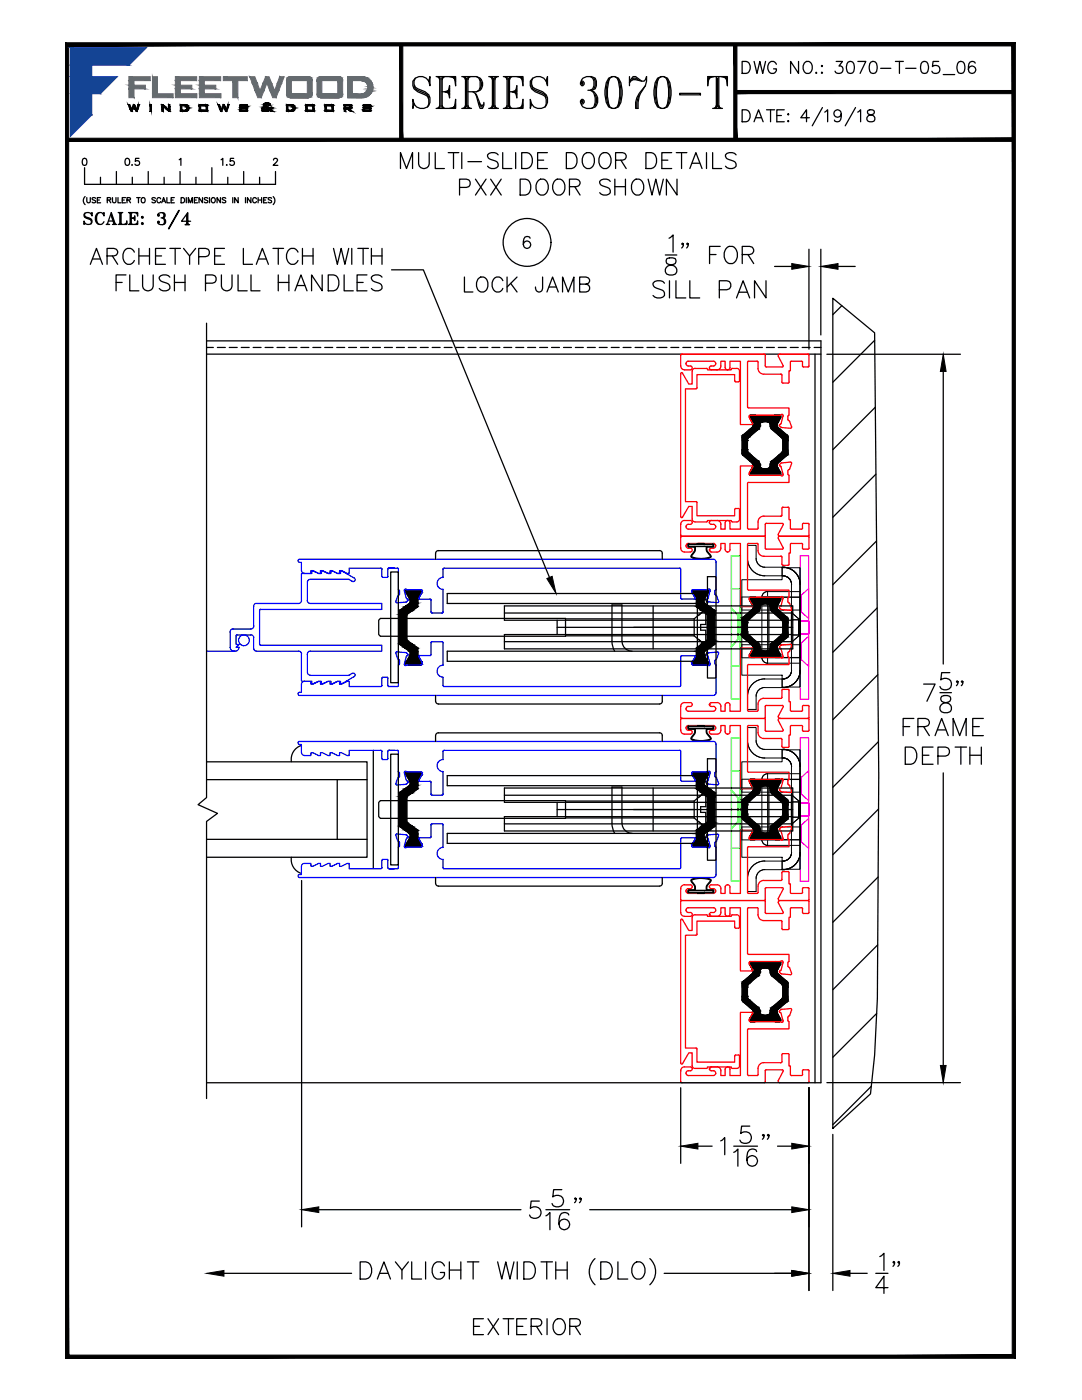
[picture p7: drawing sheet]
<svg xmlns="http://www.w3.org/2000/svg" width="216mm" height="279mm" viewBox="0 0 216 279" stroke-linecap="round" stroke-linejoin="round" font-family="sans-serif">
<defs><g id="words">
<text font-size="10.6" x="81.1" y="22.9">SERIES 3070-T</text>
<text font-size="7.1" x="30.3" y="46.9">3/4</text>
<g font-size="6.6">
<text x="91.4" y="59.6">LOCK JAMB</text>
<text x="93.1" y="267.8">EXTERIOR</text>
</g>
<text font-size="6.2" x="165.5" y="16.2">3070-T-05_06</text>
<text font-size="5.7" x="146.8" y="15.9">DWG NO.:</text>
<g font-size="5.3">
<text x="146.8" y="25.4">DATE:</text>
<text x="15.5" y="45.9">SCALE:</text>
</g>
<text font-size="4.4" x="23.6" y="34.2">0.5</text>
</g></defs>
<!-- layer: SILL-PAN -->
<g fill="none" stroke="#000" stroke-width=".25">
<path d="M41.2 70.7h122.6M41.2 69.3h1.4M41.2 68h122.6v148.1h-122.6M43.4 69.3h1.6M45.7 69.3h1.6M48.1 69.3h1.6M50.5 69.3h1.6M52.9 69.3h1.6M55.3 69.3h1.6M57.7 69.3h1.6M60 69.3h1.6M62.4 69.3h1.6"/>
<path d="M64.8 69.3h1.6M67.2 69.3h1.6M69.6 69.3h1.5M71.9 69.3h1.6M74.3 69.3h1.6M76.7 69.3h1.6M79.1 69.3h1.6M81.5 69.3h1.6M83.9 69.3h1.6M86.2 69.3h1.6M88.6 69.3h1.6M91 69.3h1.6"/>
<path d="M93.4 69.3h1.6M95.8 69.3h1.5M98.2 69.3h1.5M100.5 69.3h1.6M102.9 69.3h1.6M105.3 69.3h1.6M107.7 69.3h1.6M110 69.3h1.6M112.4 69.3h1.6M114.8 69.3h1.6M117.2 69.3h1.6M119.6 69.3h1.6"/>
<path d="M122 69.3h1.6M124.3 69.3h1.6M126.7 69.3h1.6M129.1 69.3h1.6M131.5 69.3h1.6M133.9 69.3h1.5M136.3 69.3h1.5M138.6 69.3h1.6M141 69.3h1.6M143.4 69.3h1.6M145.8 69.3h1.6M148.2 69.3h1.6"/>
<path d="M150.5 69.3h1.6M152.9 69.3h1.6M155.3 69.3h1.6M157.7 69.3h1.6M160.1 69.3h1.6M162.5 69.3h1.3M162.6 70.7v145.4"/>
</g>
<!-- layer: MISC -->
<g fill="none" stroke="#000" stroke-width=".25">
<path d="M166.2 59.5l8.3 6.9 .8 88.2-.2 44.7-.6 11.3-.8 7.7-7.5 6.9zM168 61l-1.8 1.8M174.5 67.9l-8.3 8.4M174.6 81.3l-8.4 8.4M174.8 94.6l-8.6 8.6M174.9 108l-8.7 8.7M175 121.3l-8.8 8.9M175.2 134.7l-9 8.9M175.3 148l-9.1 9.1M175.2 175l-9 9.1M175.3 161.5l-9.1 9.1M175.1 188.6l-8.9 8.9"/>
<path d="M173.8 216.8l-7.6 7.7M174.9 202.3l-8.7 8.7"/>
</g>
<!-- layer: FRAME -->
<g fill="none" stroke="#f00" stroke-width=".25">
<path d="M135.8 70.9v2.1a.77 .77 0 0 0 .8 .8h1.1a.39 .39 0 0 0 .4-.4 .39 .39 0 0 0-.4-.4h-.3M136 70.7h16.5M136 70.7l-.2 .2M136.9 72.6l.1 .2 .4 .2M136.9 72.6h.1M137.4 72.1h4.9l.4 .2 .1 .2M137.4 72.1l-.4 .2-.1 .2M138.1 74.1v2.5h-.7l-1.2-2.1-.2-.1-.2 .2v28.5l.2 .2 .2-.1 1.2-2.1h.7v2.5M141.5 73.4h.1M142.8 72.6h.1M142.8 72.6l-.2 .4-.9 .1-.2 .3M143.8 73v-.9h.9v1.2l.2 .4 .3 .1"/>
<path d="M143.8 73a.77 .77 0 0 1-.7 .8h-1.2l-.3-.4M145.2 73.8h.1M145.2 73.8l.4-.2 .1-.3-.1-1.2h2.1v12.6h2.4M147 73.5h-.9l-.2 .3h-4.7l-.2-.3h-2.3a.55 .55 0 0 0-.6 .6M147 73.5a.58 .58 0 0 1 .6 .6M147.6 74.1v1.9l-.2 .2-.7-.1-.1-1.3h-7.5l-.1 2.7-2.2 .1v22.5l2.2 .1 .1 2.7h7.5v-1.2l.2-.2M151.1 72.1h-1.7l-.2 .2v9l8.2 .1v1.4l-.2 .3M151.1 72.1l.2 .2M151.3 72.3v1.2a1.15 1.15 0 0 0 1.1 1.2h3.6v1.6l.2 .2M152.5 70.7l.2 .2M152.7 70.9l.1 2.3h3.3l.2-.2M155.6 70.7h5.6"/>
<path d="M155.6 70.7l-.3 .1v.3l1 1.9M157.9 72.1l-.2 .2v1.7h-.3l.1 2.3-.2 .2h-1.1M161.2 70.7l.2 .2M161.4 70.9v2.1l-.2 .2h-1l-.1-.9-.2-.2h-2M149.5 83.4l.7 1.1M149.5 94.3v.3l.2 .2 6.2 .1M150.2 93.2l-.7 1.1M150.2 84.5l-.1 .2M150.2 93.2l-.1-.2h-2.4v12.6h-2.1l.1-1.3-.1-.2-.4-.2M155.7 82.8h-6l-.2 .3v.2M155.8 84.5l-.2 .2M155.9 82.8h-.2"/>
<path d="M155.9 82.8l.2-.1 .1 .3M156.2 94.7l-.1 .3-.2-.1M156.3 83l-.4 1.5M157.2 83.1v.6M157.2 94v.6M157.2 93.9l.4-.3 .3-1.3-2 .1-.4 .5 .4 .3 .4 1.4M157.2 94.6l.2 .2v1.5h-8.2v9.1l.2 .2h1.7M157.2 83.7l.3 .3 .5 1.2-.2 .2-1.9-.1-.4-.4 .1-.2M136.6 103.9h1.1M136.6 103.9a.77 .77 0 0 0-.8 .7v2.2M136.9 105.1l.1 .3 .4 .2M136.9 105.1h.1"/>
<path d="M137.4 104.6l-.4 .3-.1 .2M137.7 103.9a.39 .39 0 0 1 .4 .4 .39 .39 0 0 1-.4 .3h-.3M138.1 103.6a.58 .58 0 0 0 .6 .6h2.3l.2-.3h4.7l.2 .3h.9M141.5 104.3l.2 .3h.6M141.5 104.2v.1M141.9 103.9h1.2M141.9 103.9l-.3 .3M142.3 104.6a.49 .49 0 0 1 .5 .5 .49 .49 0 0 1-.5 .5h-4.9M142.8 105.1h.1M143.1 103.9a.77 .77 0 0 1 .7 .7M145.2 103.9h.1M145.2 103.9l-.4 .2-.1 1.5h-.9v-1"/>
<path d="M146.8 101.5h.6M147.4 101.5l.2 .2v1.9M147.6 103.6a.58 .58 0 0 1-.6 .6M151.3 105.4l-.2 .2M152.7 106.8l-.2 .2h-16.5l-.2-.2M156.2 101.2h1.1l.2 .2-.1 2.3h.3v1.7l.2 .2M156.2 101.2l-.2 .2v1.6h-3.6a1.11 1.11 0 0 0-1.1 1.2v1.2M156.3 104.7l-1 1.9 .1 .4h5.8l.2-.2M156.3 104.7l-.2-.3-3.3 .1-.1 2.3M157.9 105.6h2l.2-.2 .1-.9h1.2v2.3M135.8 179.9v2.2a.77 .77 0 0 0 .8 .8h1.1a.39 .39 0 0 0 .4-.4 .39 .39 0 0 0-.4-.4M136 179.7h16.5"/>
<path d="M136 179.7l-.2 .2M152.5 179.7l.2 .2M161.2 179.7l-5.8 .1-.1 .4 1 1.8-.2 .3-3.3-.1-.1-2.3M161.2 179.7l.2 .2M161.4 179.9v2.3h-1.2l-.1-.9-.2-.2M136.9 181.6l.1 .3 .4 .2M136.9 181.6h.1M137.4 182.1h.3M137.4 181.2h4.9M137.4 181.1l-.4 .3-.1 .2M138.1 183.2v2.5h-.7l-1.2-2.2-.2-.1-.2 .2v28.6l.2 .2 .2-.1 1.2-2.2h.7v2.5a.58 .58 0 0 0 .6 .6h2.3l.2-.2M139.1 186.4l-.2 .2h-2.1v22.6h2.2l.1 2.8h7.5l.1-1.4h.7l.2 .1v2a.55 .55 0 0 1-.6 .5"/>
<path d="M141.5 182.5h.1M141.9 182.1l-.3 .2-.1 .2M142.3 181.1a.49 .49 0 0 1 .5 .5 .49 .49 0 0 1-.5 .5h-.4M142.8 181.6h.1M143.8 182.1v-.9h.9v1.2l.2 .4 .3 .1M143.8 182.1a.77 .77 0 0 1-.7 .8h-1.2l-.3-.4M145.2 182.9h.1M145.6 182.4v-1.2h2.1v12.6h2.4l.1-.3-.7-1.1M145.7 182.4l-.3 .4-.2 .1M146.6 185.1v-1.3h-7.5v2.7M147 182.6h-.9l-.2 .3h-4.7l-.2-.3h-2.3a.55 .55 0 0 0-.6 .5M147 182.6a.58 .58 0 0 1 .6 .5"/>
<path d="M147.6 183.2v1.9M147.6 185l-.2 .2h-.6l-.2-.2M149.2 190.3l.2 .2h8v1.4l-.2 .2M149.4 181.2h1.7M149.4 181.1l-.2 .2v9M151.1 181.1l.2 .2M151.3 181.4v1.2a1.15 1.15 0 0 0 1.1 1.1l3.6 .1v1.5l.2 .2M155.9 191.8l-6.2 .1-.2 .2v.3M155.9 191.8h.3l.1 .3-.4 1.5-.3 .2M157.2 192.1v.7M157.2 192.8l.4 .4 .4 1-.2 .3-1.9-.2-.4-.3 .1-.2M157.9 181.2h2"/>
<path d="M157.9 181.1l-.2 .3v1.7h-.3l.1 2.2-.2 .2h-1.1M136.6 212.9h1.1M136.6 212.9a.77 .77 0 0 0-.8 .8v2.2l.2 .2h16.5l.2-.2 .1-2.4h3.3l.2 .3-1 1.8v.3l.3 .2M136.9 214.2l.1 .2 .4 .2M136.9 214.2h.1M137.4 213.7l-.4 .2-.1 .2M137.7 212.9a.39 .39 0 0 1 .4 .4 .39 .39 0 0 1-.4 .4h-.3M141.2 213v-.1h4.7v.1M141.5 213.3l.2 .3 .6 .1M141.5 213.3h.1M142.3 213.7a.49 .49 0 0 1 .5 .5 .49 .49 0 0 1-.5 .4h-4.9M142.8 214.2h.1"/>
<path d="M143.1 212.9h-1.2l-.3 .4M143.1 212.9a.77 .77 0 0 1 .7 .8M145.2 212.9h.1M145.2 212.9l-.4 .3-.1 1.4h-.9v-.9M145.9 213l.2 .2h.9M149.5 203.5l.2 .4M149.5 203.4v.1M149.7 203.9h6M150.2 202.3l-.7 1.1M150.2 202.3l-.1-.3h-2.4v12.6h-2.1l.1-1.2-.1-.3-.4-.2M151.3 214.4l-.2 .2M152.4 212.1a1.15 1.15 0 0 0-1.1 1.1v1.3"/>
<path d="M155.7 203.9l.2 .1M155.8 202.2l-.3-.4 .4-.3 1.9-.2 .2 .3-.4 1-.4 .4M155.9 202.2l.4 1.6-.2 .2h-.2M156.2 210.3h1.1l.2 .2-.1 2.2h.3v1.8l.2 .1M156.2 210.3l-.2 .2v1.5l-3.6 .1M157.2 203v.7M157.2 203.7l.2 .2M157.4 203.9v1.4l-8.2 .1v9.1l.2 .1h1.7M157.9 214.6h2l.2-.2 .1-.9h1.2v2.5l-5.8 .1"/>
</g>
<g fill="#000" stroke="#000" stroke-width=".2">
<path d="M149.6 82.9h1.1zM154.6 82.9h1zM154.6 191.9h1z"/>
<path d="M148.1 87.1h1.5l-1.5 .1zM148.1 87.2l1.5-.1z"/>
<path d="M148.1 87.2h1.4zM148.1 87.2h1.4z"/>
<path d="M148.1 87.2h1.3l-1.3 .2zM148.1 87.4l1.3-.2z"/>
<path d="M148.1 87.4h1.2l-1.2 .1zM148.1 87.5h1.1l.1-.1z"/>
<path d="M148.1 87.5h1.1l-1.1 .1zM148.1 87.6h1.1v-.1z"/>
<path d="M148.1 87.6h1.1l-1.1 .2zM148.1 87.8h1l.1-.2z"/>
<path d="M148.1 87.8h1l-1 .1zM148.1 87.9h1v-.1z"/>
<path d="M148.1 87.9h1l-1 1.9zM149.1 87.9l-1 1.9h1z"/>
<path d="M148.1 89.8h1l-1 .1zM148.1 89.9h1v-.1z"/>
<path d="M148.1 89.9h1l-1 .2zM148.1 90.1h1.1l-.1-.2z"/>
<path d="M148.1 90.1h1.1l-1.1 .1zM148.1 90.2h1.1v-.1z"/>
<path d="M148.1 90.2h1.1l-1.1 .1zM148.1 90.3h1.2l-.1-.1z"/>
<path d="M148.1 90.3h1.2l-1.2 .1zM148.1 90.4h1.3l-.1-.1z"/>
<path d="M148.1 90.4h1.3zM148.1 90.5h1.4z"/>
<path d="M148.1 90.5h1.4zM148.1 90.6h1.5z"/>
<path d="M148.1 90.6h1.5l-1.5 .1zM148.1 90.7h1.6l-.1-.1z"/>
<path d="M148.1 87.1h1.6zM148.1 87.1h1.6z"/>
<path d="M148.1 90.7h1.6zM148.2 90.7h1.6z"/>
<path d="M148.2 87h1.6l-1.7 .1zM148.1 87.1l1.7-.1z"/>
<path d="M148.2 90.7h1.6zM148.2 90.8h1.7z"/>
<path d="M148.2 86.9h1.7zM148.2 87l1.7-.1z"/>
<path d="M148.2 90.8h1.7zM148.3 90.9h1.7z"/>
<path d="M148.2 86.9l1.8-.1zM148.2 86.9l1.8-.1z"/>
<path d="M148.3 90.9h1.7l-.4 1.1zM150 90.9l-.4 1.1h1.7z"/>
<path d="M149.6 83h6.1zM149.6 83h6.1zM149.6 83h6.1zM149.6 83h6.1z"/>
<path d="M149.6 83h6.1zM149.6 83.1h6.2zM149.6 83.1h6.2zM149.6 83.1h6.2z"/>
<path d="M149.6 83.1h6.2l-6.2 .3zM149.6 83.4h6.2v-.3z"/>
<path d="M149.6 83.4h6.2zM149.6 83.4h6.2z"/>
<path d="M149.6 83.4h6.1zM149.6 83.4h6.1z"/>
<path d="M149.6 83.4h6.1zM149.6 83.5l6.1-.1z"/>
<path d="M149.6 94.3h6.1zM149.6 94.3h6.1z"/>
<path d="M149.6 94.3h6.1zM149.6 94.4h6.2z"/>
<path d="M149.6 94.4h6.2l-6.2 .2zM149.6 94.6h6.2v-.2zM149.6 94.6h6.2zM149.6 94.6h6.2z"/>
<path d="M149.6 94.6h6.2zM149.6 94.7l6.2-.1zM149.6 94.7h6.1zM149.6 94.7h6.1z"/>
<path d="M149.6 94.7h6.1zM149.6 94.7h6.1zM149.6 94.7h6.1zM149.6 94.7h6.1z"/>
<path d="M149.6 94.7h6.1zM149.6 94.7h6.1zM149.6 94.7h6.1zM149.6 94.7h6.1z"/>
<path d="M149.6 83h6.1zM149.6 83h6.1zM149.6 83h6.1zM149.6 83h6.1z"/>
<path d="M149.6 83.5h6.1l-5.7 .7zM150 84.2h5.3l.4-.7z"/>
<path d="M148.3 86.8l1.3-1.1h1.7zM148.3 86.8h1.7l1.3-1.1z"/>
<path d="M149.6 92h1.7l-1.6 .1zM149.7 92.1h1.7l-.1-.1z"/>
<path d="M149.6 94.2h6.1zM149.6 94.3h6.1z"/>
<path d="M149.6 94.7h6.1zM149.6 94.8l6.1-.1z"/>
<path d="M149.6 82.9h6.1zM149.6 83h6.1zM149.6 83h6.1zM149.6 83h6.1z"/>
<path d="M149.6 82.9h1.2zM149.6 82.9h1.2z"/>
<path d="M149.6 94.8h1.2zM149.6 94.8h1.2z"/>
<path d="M149.6 94.8h1.2zM149.6 94.8h1.2z"/>
<path d="M149.6 82.9h1.1zM149.6 82.9h1.2z"/>
<path d="M149.6 94.8h1.1zM149.6 94.8h1.1z"/>
<path d="M149.6 94.8h1.1zM149.7 94.8h1z"/>
<path d="M149.7 82.9h1zM149.6 82.9h1.1zM149.6 82.9h1.1z"/>
<path d="M149.7 94.8h1zM149.7 94.8h1z"/>
<path d="M149.7 82.9h1zM149.7 82.9h1z"/>
<path d="M149.7 94.8h1zM149.7 94.8h1z"/>
<path d="M149.7 82.9h1zM149.7 82.9h1z"/>
<path d="M149.7 94.8h1zM149.7 94.8h1z"/>
<path d="M149.7 82.8h.9zM149.7 82.8h.9z"/>
<path d="M149.7 82.8h.9zM149.7 82.9h1z"/>
<path d="M149.6 85.7l1.8-.1zM149.6 85.7l1.8-.1z"/>
<path d="M149.7 92.1h1.7l-1.5 .1zM149.9 92.2h1.6l-.1-.1z"/>
<path d="M149.8 94.8h.8zM149.7 94.8h.9z"/>
<path d="M149.8 94.8h.8zM149.8 94.8h.8z"/>
<path d="M149.8 82.8h.8zM149.8 82.8h.8z"/>
<path d="M149.7 85.6l.2-.1h1.6zM149.7 85.6h1.7l.1-.1z"/>
<path d="M149.9 92.2h1.6l-1.4 .2zM150.1 92.4h1.5l-.1-.2z"/>
<path d="M150 84.2h2.3zM150 84.2h2.3z"/>
<path d="M150 84.2h2.1zM150 84.2h2.1z"/>
<path d="M150 93.5h2.1zM150 93.5h2.3z"/>
<path d="M150 93.5h5.3l-5.7 .7zM149.6 94.2h6.1l-.4-.7z"/>
<path d="M150 84.2h2zM150.1 84.3l1.9-.1z"/>
<path d="M150 93.5h2zM150 93.5h2.1z"/>
<path d="M150.1 84.3h1.8zM150.1 84.3h1.8z"/>
<path d="M149.9 85.5l.2-.2h1.5zM149.9 85.5h1.6l.1-.2z"/>
<path d="M150.1 92.4h1.5zM150.1 92.4h1.5z"/>
<path d="M150.1 93.4h1.8zM150 93.5h2z"/>
<path d="M150.1 84.3h1.7l-1.6 .2zM150.2 84.5h1.5l.1-.2z"/>
<path d="M150.1 85.3h1.5zM150.1 85.3h1.5z"/>
<path d="M150.1 92.4h1.5zM150.2 92.5h1.4z"/>
<path d="M150.1 93.3h1.7zM150.1 93.4h1.8z"/>
<path d="M150.2 84.5h1.5l-1.5 .1zM150.2 84.6h1.5v-.1z"/>
<path d="M150.2 85.2h1.4zM150.1 85.3l1.5-.1z"/>
<path d="M150.2 92.5h1.4zM150.2 92.5h1.4z"/>
<path d="M150.2 93.2h1.5l-1.6 .1zM150.1 93.3h1.7l-.1-.1z"/>
<path d="M150.2 85.2h1.4zM150.2 85.2h1.4z"/>
<path d="M150.2 92.5h1.4zM150.2 92.6h1.4z"/>
<path d="M150.2 84.6h1.5zM150.2 84.6h1.5z"/>
<path d="M150.2 84.6h1.5zM150.3 84.6h1.4z"/>
<path d="M150.2 85.1h1.4zM150.2 85.2l1.4-.1z"/>
<path d="M150.2 92.6h1.4zM150.3 92.6h1.3z"/>
<path d="M150.2 93.1h1.5l-1.5 .1zM150.2 93.2h1.5v-.1z"/>
<path d="M150.3 84.6h1.3zM150.3 84.7l1.3-.1z"/>
<path d="M150.3 85h1.3zM150.3 85h1.3z"/>
<path d="M150.3 85h1.3zM150.2 85.1l1.4-.1z"/>
<path d="M150.3 92.6h1.3zM150.3 92.7l1.3-.1z"/>
<path d="M150.3 92.7h1.3zM150.3 92.8l1.3-.1z"/>
<path d="M150.3 93h1.3zM150.2 93.1h1.5z"/>
<path d="M150.3 84.7h1.3zM150.3 84.8l1.3-.1z"/>
<path d="M150.3 84.8h1.3zM150.3 84.8h1.3z"/>
<path d="M150.3 84.9h1.3zM150.3 85l1.3-.1z"/>
<path d="M150.3 92.8h1.3l-1.3 .1zM150.3 92.9h1.3v-.1z"/>
<path d="M150.3 92.9h1.3zM150.3 93l1.3-.1z"/>
<path d="M150.3 93h1.3zM150.3 93h1.3z"/>
<path d="M150.3 84.8h1.3zM150.3 84.9l1.3-.1z"/>
<path d="M150.3 84.9h1.3zM150.3 84.9h1.3z"/>
<path d="M150.3 92.9h1.3zM150.3 92.9h1.3z"/>
<path d="M150.3 92.9h1.3zM150.3 92.9h1.3z"/>
<path d="M150.2 93.1h1.5zM150.2 93.1h1.5z"/>
<path d="M153 84.2h2.3zM153.2 84.2h2.1z"/>
<path d="M153 93.5h2.3zM153 93.5h2.3z"/>
<path d="M153.2 84.2h2.1zM153.3 84.2h2z"/>
<path d="M153.3 84.2h2zM153.4 84.3l1.9-.1z"/>
<path d="M153.2 93.5h2.1zM153.2 93.5h2.1z"/>
<path d="M153.4 84.3h1.9zM153.5 84.3h1.8z"/>
<path d="M153.3 93.5l2-.1zM153.3 93.5h2z"/>
<path d="M153.5 84.3h1.7l-1.6 .2zM153.6 84.5h1.6v-.2z"/>
<path d="M153.5 93.3h1.7l-1.8 .1zM153.4 93.4h1.9z"/>
<path d="M153.6 84.5h1.6l-1.6 .1zM153.6 84.6h1.5l.1-.1z"/>
<path d="M153.6 93.2h1.6l-1.7 .1zM153.5 93.3h1.7v-.1z"/>
<path d="M153.6 84.6h1.5zM153.6 84.6h1.5z"/>
<path d="M153.6 84.6h1.5zM153.7 84.6h1.4z"/>
<path d="M153.6 93.1h1.5l-1.5 .1zM153.6 93.2h1.6l-.1-.1z"/>
<path d="M153.7 84.6h1.3zM153.7 84.7l1.3-.1z"/>
<path d="M153.7 84.7h1.3zM153.7 84.8l1.3-.1z"/>
<path d="M153.7 93h1.3zM153.7 93h1.3z"/>
<path d="M153.7 93h1.3zM153.6 93.1h1.5z"/>
<path d="M153.7 84.8h1.3zM153.7 84.8h1.3z"/>
<path d="M153.7 84.8h1.3zM153.7 84.9l1.3-.1z"/>
<path d="M153.7 84.9h1.3zM153.7 84.9h1.3z"/>
<path d="M153.7 84.9h1.3zM153.7 85h1.3z"/>
<path d="M153.7 85h1.3zM153.7 85h1.3z"/>
<path d="M153.7 85h1.3zM153.7 85.1h1.4z"/>
<path d="M153.7 85.1h1.4zM153.7 85.2h1.4z"/>
<path d="M153.7 92.6h1.4zM153.7 92.6h1.4z"/>
<path d="M153.7 92.6h1.3zM153.7 92.7l1.3-.1z"/>
<path d="M153.7 92.7h1.3zM153.7 92.8l1.3-.1z"/>
<path d="M153.7 92.8h1.3l-1.3 .1zM153.7 92.9h1.3v-.1z"/>
<path d="M153.7 92.9h1.3zM153.7 92.9h1.3z"/>
<path d="M153.7 92.9h1.3zM153.7 92.9h1.3z"/>
<path d="M153.7 92.9h1.3zM153.7 93h1.3z"/>
<path d="M153.7 85.2h1.4zM153.7 85.2h1.5z"/>
<path d="M153.7 85.2h1.5zM153.8 85.3h1.4z"/>
<path d="M153.7 92.5h1.5zM153.7 92.5h1.5z"/>
<path d="M153.7 92.5h1.4zM153.7 92.6l1.4-.1z"/>
<path d="M153.8 85.3h1.4zM153.8 85.3h1.5z"/>
<path d="M153.8 92.4h1.4zM153.7 92.5l1.5-.1z"/>
<path d="M153.8 85.3h1.5l-1.5 .2zM153.8 85.5h1.6l-.1-.2z"/>
<path d="M153.8 92.4h1.5zM153.8 92.4h1.5z"/>
<path d="M153.8 85.5h1.6l-1.5 .1zM153.9 85.6h1.7l-.2-.1z"/>
<path d="M153.8 92.2h1.6l-1.6 .2zM153.8 92.4h1.5l.1-.2z"/>
<path d="M153.9 85.6h1.7l-1.6 .1zM154 85.7h1.7l-.1-.1z"/>
<path d="M153.9 92.1h1.7l-1.8 .1zM153.8 92.2h1.6l.2-.1z"/>
<path d="M154 85.7h1.7l-.4 1.1zM155.7 85.7l-.4 1.1h1.7z"/>
<path d="M154 92h1.7l-1.8 .1zM153.9 92.1l1.8-.1z"/>
<path d="M154.6 82.9h1.1zM154.6 82.9h1.1z"/>
<path d="M154.6 94.8h1.1zM154.6 94.8h1.1z"/>
<path d="M154.6 94.8h1.1zM154.6 94.8h1.1z"/>
<path d="M154.6 82.9h1.1zM154.6 82.9h1.1z"/>
<path d="M154.6 82.9h1.1zM154.6 82.9h1.1z"/>
<path d="M154.6 82.9h1zM154.6 82.9h1.1z"/>
<path d="M154.6 94.8h1.1zM154.6 94.8h1.1z"/>
<path d="M154.6 94.8h1.1zM154.6 94.8h1.1z"/>
<path d="M154.6 94.8h1zM154.6 94.8h1z"/>
<path d="M154.6 82.9h1zM154.6 82.9h1z"/>
<path d="M154.6 94.8h1zM154.6 94.8h1z"/>
<path d="M154.6 94.8h1zM154.7 94.8h.9z"/>
<path d="M154.7 82.8h.9zM154.6 82.9h1zM154.6 82.9h1z"/>
<path d="M154.7 94.8h.9zM154.7 94.8h.9z"/>
<path d="M154.7 82.8h.9zM154.7 82.8h.9z"/>
<path d="M154.7 94.8h.9zM154.7 94.8h.9z"/>
<path d="M154.7 82.8h.8zM154.7 82.8h.9z"/>
<path d="M153.6 93.1h1.5zM153.6 93.1h1.5z"/>
<path d="M155.3 86.8h1.7zM155.4 86.9h1.7z"/>
<path d="M154 92l1.3-1.1h1.7zM154 92h1.7l1.3-1.1z"/>
<path d="M155.4 86.9h1.7zM155.5 87h1.7z"/>
<path d="M155.3 90.9l1.8-.1zM155.3 90.9l1.8-.1z"/>
<path d="M155.5 87h1.7l-1.6 .1zM155.6 87.1h1.6v-.1z"/>
<path d="M155.5 90.7h1.7l-1.8 .1zM155.4 90.8l1.8-.1z"/>
<path d="M155.6 87.1h1.6zM155.7 87.1h1.5z"/>
<path d="M155.5 90.7h1.7zM155.5 90.7h1.7z"/>
<path d="M155.7 87.1h1.5l-1.3 .1zM155.9 87.2h1.3v-.1z"/>
<path d="M155.7 90.6h1.5l-1.6 .1zM155.6 90.7h1.6v-.1z"/>
<path d="M155.7 90.6l1.5-.1zM155.7 90.6l1.5-.1z"/>
<path d="M155.9 87.2h1.3zM155.9 87.2h1.3z"/>
<path d="M155.9 87.2h1.3l-1.2 .2zM156 87.4h1.2v-.2z"/>
<path d="M155.9 90.4h1.3zM155.9 90.5l1.3-.1z"/>
<path d="M156 87.4h1.2l-1.1 .1zM156.1 87.5h1.1v-.1z"/>
<path d="M156 90.3h1.2l-1.3 .1zM155.9 90.4h1.3v-.1z"/>
<path d="M156.1 87.5h1.1l-1.1 .1zM156.1 87.6h1.1v-.1z"/>
<path d="M156.1 90.2h1.1l-1.2 .1zM156 90.3h1.2v-.1z"/>
<path d="M156.1 87.6h1.1l-1 .2zM156.2 87.8h1v-.2z"/>
<path d="M156.1 90.1h1.1l-1.1 .1zM156.1 90.2h1.1v-.1z"/>
<path d="M156.2 87.8h1l-1 .1zM156.2 87.9h1v-.1z"/>
<path d="M156.2 89.9h1l-1.1 .2zM156.1 90.1h1.1v-.2z"/>
<path d="M156.2 87.9h1l-1 1.9zM157.2 87.9l-1 1.9h1z"/>
<path d="M156.2 89.8h1l-1 .1zM156.2 89.9h1v-.1z"/>
<path d="M148.1 196.2h1.5zM148.1 196.3l1.5-.1z"/>
<path d="M148.1 196.3h1.4zM148.1 196.3h1.4z"/>
<path d="M148.1 196.3h1.3l-1.3 .1zM148.1 196.4l1.3-.1z"/>
<path d="M148.1 196.4h1.2l-1.2 .1zM148.1 196.5h1.1l.1-.1z"/>
<path d="M148.1 196.5h1.1l-1.1 .2zM148.1 196.7h1.1v-.2z"/>
<path d="M148.1 196.7h1.1l-1.1 .1zM148.1 196.8h1l.1-.1z"/>
<path d="M148.1 196.8h1l-1 .2zM148.1 197h1v-.2z"/>
<path d="M148.1 197h1l-1 1.8zM149.1 197l-1 1.8h1z"/>
<path d="M148.1 198.8h1l-1 .2zM148.1 199h1v-.2z"/>
<path d="M148.1 199h1l-1 .1zM148.1 199.1h1.1l-.1-.1z"/>
<path d="M148.1 199.1h1.1l-1.1 .2zM148.1 199.3h1.1v-.2z"/>
<path d="M148.1 199.3h1.1l-1.1 .1zM148.1 199.4h1.2l-.1-.1z"/>
<path d="M148.1 199.4h1.2l-1.2 .1zM148.1 199.5h1.3l-.1-.1z"/>
<path d="M148.1 199.5h1.3zM148.1 199.5h1.4z"/>
<path d="M148.1 199.5h1.4l-1.4 .1zM148.1 199.6h1.5l-.1-.1z"/>
<path d="M148.1 199.6h1.5zM148.1 199.7h1.6z"/>
<path d="M148.1 196.1h1.6l-1.6 .1zM148.1 196.2l1.6-.1z"/>
<path d="M148.1 199.7h1.6zM148.2 199.8h1.6z"/>
<path d="M148.2 196h1.6zM148.1 196.1l1.7-.1z"/>
<path d="M148.2 199.8h1.6zM148.2 199.9h1.7z"/>
<path d="M148.2 195.9h1.7zM148.2 196l1.7-.1z"/>
<path d="M148.2 199.9h1.7zM148.3 200h1.7z"/>
<path d="M148.3 195.9h1.7h-1.8zM148.2 195.9h1.8z"/>
<path d="M148.3 200h1.7l-.4 1zM150 200l-.4 1h1.7z"/>
<path d="M149.6 192h6.1zM149.6 192.1l6.1-.1zM149.6 192.1h6.1zM149.6 192.1h6.1z"/>
<path d="M149.6 192.1h6.1zM149.6 192.1h6.2zM149.6 192.1h6.2zM149.6 192.1h6.2z"/>
<path d="M149.6 192.1h6.2l-6.2 .3zM149.6 192.4h6.2v-.3z"/>
<path d="M149.6 192.4h6.2zM149.6 192.4h6.2z"/>
<path d="M149.6 192.4h6.1zM149.6 192.5l6.1-.1z"/>
<path d="M149.6 192.5h6.1zM149.6 192.5h6.1z"/>
<path d="M149.6 192h6.1zM149.6 192h6.1zM149.6 192h6.1zM149.6 192h6.1z"/>
<path d="M149.6 192.5h6.1l-5.7 .7zM150 193.2h5.3l.4-.7z"/>
<path d="M148.3 195.9l1.3-1.1h1.7zM148.3 195.9h1.7l1.3-1.1z"/>
<path d="M149.6 192h1.2zM149.6 192h1.2z"/>
<path d="M149.6 192h6.1zM149.6 192h6.1zM149.6 192h6.1zM149.6 192h6.1z"/>
<path d="M149.6 191.9h1.1zM149.6 191.9h1.1z"/>
<path d="M149.6 191.9h1.1zM149.6 192h1.1z"/>
<path d="M149.6 192h1.1zM149.6 192h1.2z"/>
<path d="M149.7 191.9h1zM149.7 191.9h1z"/>
<path d="M149.7 191.9h1zM149.7 191.9h1z"/>
<path d="M149.7 191.9h.9zM149.7 191.9h.9z"/>
<path d="M149.7 191.9h.9zM149.7 191.9h1z"/>
<path d="M149.6 194.8l.1-.2h1.7zM149.6 194.8h1.7l.1-.2z"/>
<path d="M149.8 191.9h.8zM149.8 191.9h.8z"/>
<path d="M149.7 194.6l.2-.1h1.6zM149.7 194.6h1.7l.1-.1z"/>
<path d="M150 193.2h2.3zM150 193.2h2.3z"/>
<path d="M150 193.2h2.1zM150 193.3l2.1-.1z"/>
<path d="M150 193.3h2zM150.1 193.3h1.9z"/>
<path d="M150.1 193.3h1.8zM150.1 193.4l1.8-.1z"/>
<path d="M149.9 194.5l.2-.1h1.5zM149.9 194.5h1.6l.1-.1z"/>
<path d="M150.1 193.4h1.7l-1.6 .1zM150.2 193.5h1.5l.1-.1z"/>
<path d="M150.1 194.3h1.5zM150.1 194.4l1.5-.1z"/>
<path d="M150.2 193.5h1.5zM150.2 193.6l1.5-.1z"/>
<path d="M150.2 194.3h1.4zM150.1 194.3h1.5z"/>
<path d="M150.2 194.2h1.4zM150.2 194.3l1.4-.1z"/>
<path d="M150.2 193.6h1.5zM150.2 193.6h1.5z"/>
<path d="M150.2 193.6h1.5zM150.3 193.7l1.4-.1z"/>
<path d="M150.2 194.2h1.4zM150.2 194.2h1.4z"/>
<path d="M150.3 193.7h1.3zM150.3 193.8l1.3-.1z"/>
<path d="M150.3 194.1h1.3zM150.3 194.1h1.3z"/>
<path d="M150.3 194.1h1.3l-1.4 .1zM150.2 194.2h1.4v-.1z"/>
<path d="M150.3 193.8h1.3zM150.3 193.8h1.3z"/>
<path d="M150.3 193.8h1.3zM150.3 193.9l1.3-.1z"/>
<path d="M150.3 194h1.3zM150.3 194.1l1.3-.1z"/>
<path d="M150.3 193.9h1.3zM150.3 193.9h1.3z"/>
<path d="M150.3 193.9h1.3l-1.3 .1zM150.3 194h1.3v-.1z"/>
<path d="M153.2 193.2h2.1zM153 193.2h2.3z"/>
<path d="M153.2 193.2h2.1zM153.3 193.3l2-.1z"/>
<path d="M153.3 193.3h2zM153.4 193.3h1.9z"/>
<path d="M153.4 193.3h1.9zM153.5 193.4l1.8-.1z"/>
<path d="M153.5 193.4h1.7l-1.6 .1zM153.6 193.5h1.6v-.1z"/>
<path d="M153.6 193.5h1.6zM153.6 193.6l1.6-.1z"/>
<path d="M153.6 193.6h1.5zM153.6 193.6h1.5z"/>
<path d="M153.6 193.6h1.5zM153.7 193.7l1.4-.1z"/>
<path d="M153.7 193.7h1.3zM153.7 193.8l1.3-.1z"/>
<path d="M153.7 193.8h1.3zM153.7 193.8h1.3z"/>
<path d="M153.7 193.8h1.3zM153.7 193.9l1.3-.1z"/>
<path d="M153.7 193.9h1.3zM153.7 193.9h1.3z"/>
<path d="M153.7 193.9h1.3l-1.3 .1zM153.7 194h1.3v-.1z"/>
<path d="M153.7 194h1.3zM153.7 194.1h1.3z"/>
<path d="M153.7 194.1h1.3zM153.7 194.1h1.3z"/>
<path d="M153.7 194.1h1.3l-1.3 .1zM153.7 194.2h1.4l-.1-.1z"/>
<path d="M153.7 194.2h1.4zM153.7 194.2h1.4z"/>
<path d="M153.7 194.2h1.4zM153.7 194.3h1.5z"/>
<path d="M153.7 194.3h1.5zM153.8 194.3h1.4z"/>
<path d="M153.8 194.3h1.4zM153.8 194.4h1.5z"/>
<path d="M153.8 194.4h1.5l-1.5 .1zM153.8 194.5h1.6l-.1-.1z"/>
<path d="M153.8 194.5h1.6l-1.5 .1zM153.9 194.6h1.7l-.2-.1z"/>
<path d="M153.9 194.6h1.7l-1.6 .2zM154 194.8h1.7l-.1-.2z"/>
<path d="M154 194.8h1.7l-.4 1.1zM155.7 194.8l-.4 1.1h1.7z"/>
<path d="M154.6 192h1.1zM154.6 192h1.1z"/>
<path d="M154.6 192h1.1zM154.6 192h1.1z"/>
<path d="M154.6 191.9h1.1zM154.6 192l1.1-.1z"/>
<path d="M154.6 191.9h1zM154.6 191.9h1zM154.6 191.9h1.1z"/>
<path d="M154.6 191.9h1zM154.6 191.9h1zM154.6 191.9h1z"/>
<path d="M154.7 191.9h.9zM154.7 191.9h.9z"/>
<path d="M154.7 191.9h.8zM154.7 191.9h.9z"/>
<path d="M155.3 195.9h1.7zM155.4 195.9h1.7z"/>
<path d="M154 201l1.3-1h1.7zM154 201h1.7l1.3-1z"/>
<path d="M155.4 195.9h1.7zM155.5 196h1.7z"/>
<path d="M155.4 199.9h1.7l-1.8 .1zM155.3 200l1.8-.1z"/>
<path d="M155.5 196h1.7zM155.6 196.1h1.6z"/>
<path d="M155.5 199.8h1.7l-1.8 .1zM155.4 199.9l1.8-.1z"/>
<path d="M155.6 196.1h1.6l-1.5 .1zM155.7 196.2h1.5v-.1z"/>
<path d="M155.5 199.8l1.7-.1zM155.5 199.8l1.7-.1z"/>
<path d="M155.7 196.2h1.5zM155.9 196.3l1.3-.1z"/>
<path d="M155.6 199.7l1.6-.1zM155.6 199.7l1.6-.1z"/>
<path d="M155.9 199.5h1.3zM155.9 199.5h1.3z"/>
<path d="M155.9 199.5h1.3l-1.5 .1zM155.7 199.6h1.5v-.1z"/>
<path d="M155.9 196.3h1.3zM155.9 196.3h1.3z"/>
<path d="M155.9 196.3h1.3l-1.2 .1zM156 196.4h1.2v-.1z"/>
<path d="M156 196.4h1.2l-1.1 .1zM156.1 196.5h1.1v-.1z"/>
<path d="M156 199.4h1.2l-1.3 .1zM155.9 199.5h1.3v-.1z"/>
<path d="M156.1 196.5h1.1l-1.1 .2zM156.1 196.7h1.1v-.2z"/>
<path d="M156.1 199.3h1.1l-1.2 .1zM156 199.4h1.2v-.1z"/>
<path d="M156.1 196.7h1.1l-1 .1zM156.2 196.8h1v-.1z"/>
<path d="M156.1 199.1h1.1l-1.1 .2zM156.1 199.3h1.1v-.2z"/>
<path d="M156.2 196.8h1l-1 .2zM156.2 197h1v-.2z"/>
<path d="M156.2 199h1l-1.1 .1zM156.1 199.1h1.1v-.1z"/>
<path d="M156.2 197h1l-1 1.8zM157.2 197l-1 1.8h1z"/>
<path d="M156.2 198.8h1l-1 .2zM156.2 199h1v-.2z"/>
<path d="M149.6 203.3h6.1zM149.6 203.4l6.1-.1z"/>
<path d="M149.6 203.4h6.1zM149.6 203.4h6.2z"/>
<path d="M149.6 203.4h6.2l-6.2 .3zM149.6 203.7h6.2v-.3zM149.6 203.7h6.2zM149.6 203.7h6.2z"/>
<path d="M149.6 203.7h6.2zM149.6 203.7h6.2zM149.6 203.7h6.1zM149.6 203.7h6.1z"/>
<path d="M149.6 203.7h6.1zM149.6 203.8l6.1-.1zM149.6 203.8h6.1zM149.6 203.8h6.1z"/>
<path d="M149.6 203.8h6.1zM149.6 203.8h6.1zM149.6 203.8h6.1zM149.6 203.8h6.1z"/>
<path d="M149.6 201h1.7l-1.6 .2zM149.7 201.2h1.7l-.1-.2z"/>
<path d="M149.6 203.3h6.1zM149.6 203.3h6.1z"/>
<path d="M149.6 203.8h6.1zM149.6 203.8h6.1z"/>
<path d="M149.6 203.8h1.2zM149.6 203.8h1.2z"/>
<path d="M149.6 203.8h1.2zM149.6 203.9l1.2-.1z"/>
<path d="M149.6 203.9h1.1zM149.6 203.9h1.1z"/>
<path d="M149.7 203.9h1zM149.6 203.9h1.1z"/>
<path d="M149.7 203.9h1zM149.7 203.9h1z"/>
<path d="M149.7 203.9h1zM149.7 203.9h1z"/>
<path d="M149.7 203.9h1zM149.7 203.9h1z"/>
<path d="M149.7 201.2h1.7l-1.5 .1zM149.9 201.3h1.6l-.1-.1z"/>
<path d="M149.8 203.9h.8zM149.7 203.9h.9z"/>
<path d="M149.8 203.9h.8zM149.8 203.9h.8z"/>
<path d="M149.9 201.3h1.6l-1.4 .1zM150.1 201.4h1.5l-.1-.1z"/>
<path d="M150 202.6h2.1zM150 202.6h2.3z"/>
<path d="M150 202.6h5.3l-5.7 .7zM149.6 203.3h6.1l-.4-.7z"/>
<path d="M150 202.5h2zM150 202.6h2.1z"/>
<path d="M150.1 201.4h1.5zM150.1 201.5l1.5-.1z"/>
<path d="M150.1 202.5h1.8zM150 202.5h2z"/>
<path d="M150.1 201.5h1.5zM150.2 201.5h1.4z"/>
<path d="M150.1 202.4h1.7zM150.1 202.5h1.8z"/>
<path d="M150.2 201.5h1.4zM150.2 201.6l1.4-.1z"/>
<path d="M150.2 202.3h1.5l-1.6 .1zM150.1 202.4h1.7z"/>
<path d="M150.2 201.6h1.4zM150.2 201.6h1.4z"/>
<path d="M150.2 201.6h1.4l-1.3 .1zM150.3 201.7h1.3v-.1z"/>
<path d="M150.2 202.2h1.5zM150.2 202.2h1.5z"/>
<path d="M150.2 202.2h1.5l-1.5 .1zM150.2 202.3h1.5v-.1z"/>
<path d="M150.3 201.7h1.3zM150.3 201.7h1.3z"/>
<path d="M150.3 201.7h1.3zM150.3 201.8l1.3-.1z"/>
<path d="M150.3 202.1h1.3zM150.2 202.2h1.5z"/>
<path d="M150.3 201.8h1.3l-1.3 .1zM150.3 201.9h1.3v-.1z"/>
<path d="M150.3 202h1.3zM150.3 202.1l1.3-.1z"/>
<path d="M150.3 202.1h1.3zM150.3 202.1h1.3z"/>
<path d="M150.3 201.9h1.3zM150.3 201.9h1.3z"/>
<path d="M150.3 201.9h1.3zM150.3 202h1.3z"/>
<path d="M153 202.6h2.3zM153 202.6h2.3z"/>
<path d="M153.2 202.6l2.1-.1zM153.2 202.6h2.1z"/>
<path d="M153.3 202.5h2zM153.3 202.5h2z"/>
<path d="M153.5 202.4h1.7l-1.8 .1zM153.4 202.5h1.9z"/>
<path d="M153.6 202.3h1.6l-1.7 .1zM153.5 202.4h1.7z"/>
<path d="M153.6 202.2h1.5zM153.6 202.2h1.5z"/>
<path d="M153.6 202.2h1.5l-1.5 .1zM153.6 202.3h1.6l-.1-.1z"/>
<path d="M153.7 202.1h1.3zM153.7 202.1h1.3z"/>
<path d="M153.7 202.1h1.3zM153.6 202.2h1.5z"/>
<path d="M153.7 201.6h1.4l-1.4 .1zM153.7 201.7h1.3l.1-.1z"/>
<path d="M153.7 201.7h1.3zM153.7 201.7h1.3z"/>
<path d="M153.7 201.7h1.3zM153.7 201.8l1.3-.1z"/>
<path d="M153.7 201.8h1.3l-1.3 .1zM153.7 201.9h1.3v-.1z"/>
<path d="M153.7 201.9h1.3zM153.7 201.9h1.3z"/>
<path d="M153.7 201.9h1.3zM153.7 202l1.3-.1z"/>
<path d="M153.7 202h1.3zM153.7 202.1h1.3z"/>
<path d="M153.7 201.5h1.5zM153.7 201.6l1.5-.1z"/>
<path d="M153.7 201.6h1.4zM153.7 201.6h1.4z"/>
<path d="M153.8 201.5h1.4zM153.7 201.5h1.5z"/>
<path d="M153.8 201.4h1.5zM153.8 201.5l1.5-.1z"/>
<path d="M153.8 201.3h1.6l-1.6 .1zM153.8 201.4h1.5l.1-.1z"/>
<path d="M153.9 201.2h1.7l-1.8 .1zM153.8 201.3h1.6l.2-.1z"/>
<path d="M154 201h1.7l-1.8 .2zM153.9 201.2h1.7l.1-.2z"/>
<path d="M154.6 203.8h1.1zM154.6 203.8h1.1z"/>
<path d="M154.6 203.8h1.1zM154.6 203.9l1.1-.1z"/>
<path d="M154.6 203.9h1.1zM154.6 203.9h1.1z"/>
<path d="M154.6 203.9h1.1zM154.6 203.9h1.1z"/>
<path d="M154.6 203.9h1zM154.6 203.9h1z"/>
<path d="M154.6 203.9h1zM154.6 203.9h1z"/>
<path d="M154.6 203.9h1zM154.7 203.9h.9z"/>
<path d="M154.7 203.9h.9zM154.7 203.9h.9z"/>
<path d="M154.7 203.9h.9zM154.7 203.9h.9z"/>
</g>
<g fill="none" stroke="#000" stroke-width=".25">
<path d="M149.1 89.8l.4 .6M149.1 89.8h.1M149.1 87.9h.1M149.1 87.9v1.9M149.5 90.5h.1M149.5 87.2h.1M149.5 90.5l1.8 1.5M149.5 87.2l-.4 .7M149.6 94.6l.2 .2M149.6 94.4v.2M149.8 82.8l4.8 .1M149.8 82.8l-.2 .3v.3l.6 1.2"/>
<path d="M150.1 92.4l.2 .2-.1 .5M150.2 93.1l-.6 1.3M150.2 84.6l.1 .5-2 1.7-.2 .4v3.4l2 1.8M150.8 94.8h3.8M150.8 94.8h-1M151.3 85.7l-1.8 1.5M151.3 92h.1M151.3 85.7h.1M151.3 92l.3 .7M151.6 92.9h.1M151.6 92.7h.1M151.6 85h.1"/>
<path d="M151.6 84.8h.1M151.6 84.8v.2M151.6 92.7v.2M151.6 85l-.3 .7M151.6 92.9a.67 .67 0 0 0 .7 .6M152.3 93.5h.7M152.3 93.5h.1M152.3 84.2h.1M152.3 84.2h.7M152.3 84.2a.67 .67 0 0 0-.7 .6M153 93.5h.1M153 84.2h.1"/>
<path d="M153 84.2a.67 .67 0 0 1 .7 .6M153.7 92.9a.67 .67 0 0 1-.7 .6M153.7 84.8l.1 .5 .2 .4M153.7 92.7h.1M153.7 92.9h.1M153.7 84.8h.1M153.7 92.7v.2M154 85.7h.1M154 92h.1M154 85.7l1.9 1.5M154 92l-.3 .7M154.6 94.8h.1"/>
<path d="M154.7 82.8h.8l.3 .3v.3l-.7 1.2v.5l2.1 2v3.5l-2 1.8M154.7 82.8l-.1 .1M155.2 92.4l-.1 .2v.5l.7 1.3M155.8 94.4v.2M155.8 94.6l-.3 .2h-.8M155.9 87.2h.1M155.9 90.5h.1M155.9 90.5l-1.9 1.5M155.9 87.2l.3 .7M156.2 87.9h.1M156.2 89.8h.1M156.2 87.9v1.9"/>
<path d="M156.2 89.8l-.3 .6M148.1 199.5l.2 .4 1.8 1.6M149.1 198.8l.4 .7M149.1 198.8h.1M149.1 197h.1M149.1 197v1.8M149.5 199.5h.1M149.5 196.3h.1M149.5 199.5l1.8 1.5M149.5 196.3l-.4 .7M149.8 191.9l4.8 .1M149.8 191.9l-.2 .2v.3l.6 1.2"/>
<path d="M150.2 193.6l.1 .5-.2 .2-2 1.8v3.4M151.3 194.8l-1.8 1.5M151.3 194.8h.1M151.6 194.1h.1M151.6 193.9h.1M151.6 193.9v.2M151.6 194.1l-.3 .7M152.3 193.2h.1M152.3 193.2h.7M152.3 193.2a.67 .67 0 0 0-.7 .7M153 193.2h.1M153 193.2a.67 .67 0 0 1 .7 .7"/>
<path d="M153.7 193.9l.1 .4 .2 .5M153.7 193.9h.1M154 194.8h.1M154 194.8l1.9 1.5M154.7 191.9l1 .1 .1 .4-.7 1.2v.5l2.1 2v3.4M154.7 191.9l-.1 .1M155.9 196.3h.1M155.9 199.5h.1M155.9 199.5l-1.9 1.5M155.9 196.3l.3 .7M156.2 197h.1M156.2 198.8h.1"/>
<path d="M156.2 197v1.8M156.2 198.8l-.3 .7M157.2 199.5l-.2 .4-1.8 1.6M149.6 203.4v.4l.2 .1M149.8 203.9h.8M150.1 201.4l.2 .3-.1 .5M150.2 202.2l-.6 1.2M151.3 201h.1M151.3 201l.3 .7M151.6 201.9h.1M151.6 201.7h.1M151.6 201.7v.2"/>
<path d="M151.6 201.9a.67 .67 0 0 0 .7 .7M152.3 202.6h.7M152.3 202.6h.1M153 202.6h.1M153.7 201.9a.67 .67 0 0 1-.7 .7M153.7 201.7h.1M153.7 201.9h.1M153.7 201.7v.2M154 201h.1M154 201l-.3 .7M154.6 203.8l-4 .1M154.6 203.8l.1 .1"/>
<path d="M154.7 203.9h.8M155.2 201.4l-.1 .3v.5l.7 1.2M155.8 203.4l-.1 .4-.2 .1"/>
</g>
<!-- layer: GLASS-VINYL -->
<path d="M60.1 148.8a2.91 2.91 0 0 0-2 3.2M74.5 149.8v23.6M58.1 171.1a2.91 2.91 0 0 0 2 3.2" fill="none" stroke="#000" stroke-width=".25"/>
<!-- layer: 0 -->
<path d="M41.2 64.5v94.7l-1.7 1.4 3.9 1.7-2.2 1.6v55.3M41.2 152h32v19.1h-32M41.2 155.6h32M67.3 155.6v11.9M41.2 167.5h32" fill="none" stroke="#000" stroke-width=".25"/>
<!-- layer: BACKUP PLATE -->
<g fill="none" stroke="#f0f" stroke-width=".25">
<path d="M159.6 110.9h1.8v28.6h-1.8zM159.9 118.8l1.5-1.3v5.9l-1.5-1.3M159.9 118.8v3.3M159.9 118.8h-.3v3.3h.3M159.6 126.5h1.8M159.6 126.5v-2.6v2.6M159.6 123.9h1.8M159.9 128.3l1.5-1.3v5.9l-1.5-1.2M159.9 128.3v3.4M159.9 128.3h-.3v3.4h.3M161.4 126.5v-2.6v2.6M159.6 147.3h1.8v28.5h-1.8z"/>
<path d="M159.9 155.1l1.5-1.3v6l-1.5-1.3M159.9 155.1v3.4M159.9 155.1h-.3v3.4h.3M159.6 162.9h1.8M159.6 162.9v-2.6v2.6M159.6 160.3h1.8M159.9 164.7l1.5-1.3v5.9l-1.5-1.3M159.9 164.7v3.3M159.9 164.7h-.3v3.3h.3M161.4 162.9v-2.6v2.6"/>
</g>
<!-- layer: DIM -->
<g fill="none" stroke="#000" stroke-width=".2">
<path d="M148 115.7h8.1v-2.4h3.5v23.8h-3.5v-2.4h-8.1zM149.2 108.8h1.7v2.7a1.73 1.73 0 0 0 1.7 1.7h3.6h-.1v1.7h.1h-3.6a3.4 3.4 0 0 1-3.4-3.4zM152 119.2h1.2v-1.1h6.4v19M152 119.2v12M153.2 118a1.15 1.15 0 0 0-1.2 1.2M156.2 113.2a3.4 3.4 0 0 1 3.5 3.4M156.2 114.9a1.69 1.69 0 0 1 1.7 1.7v17.2a1.73 1.73 0 0 1-1.7 1.7M159.6 119.1h-11.6v2.6h11.6M159.6 119.2h-6.4v12h6.4M159.6 113.3v20.5M152 131.2a1.15 1.15 0 0 0 1.2 1.2M152 131.2h1.2v1.2h6.4"/>
<path d="M156.1 135.5v1.7h.1h-3.6M156.2 135.5h-3.6a3.4 3.4 0 0 0-3.4 3.4v2.7h1.7v-2.7a1.73 1.73 0 0 1 1.7-1.7M157.9 126.7h1.7M157.9 123.7h1.7M157.9 122.2l1.5 1.3h.2M159.4 126.9v-3.4v3.4M159.6 128.7h-11.6v2.6h11.6M159.6 126.9h-.2l-1.5 1.3M159.7 133.8a3.4 3.4 0 0 1-3.5 3.4M148 152h8.1v-2.4h3.5v23.9h-3.5v-2.4h-8.1zM149.2 145.2h1.7v2.6a1.73 1.73 0 0 0 1.7 1.8h3.6h-.1v1.7h.1h-3.6a3.4 3.4 0 0 1-3.4-3.5zM153.2 154.4a1.15 1.15 0 0 0-1.2 1.2"/>
<path d="M156.2 149.5a3.4 3.4 0 0 1 3.5 3.5M156.2 151.3a1.73 1.73 0 0 1 1.7 1.7v17.1M157.9 158.6l1.5 1.3h.2M159.6 155.5h-11.6v2.6h11.6M159.6 155.6h-6.4v12h6.4M159.6 149.6v20.5M150.9 175.3v2.6h-1.7v-2.6M152 167.6a1.15 1.15 0 0 0 1.2 1.1M152 167.6v-12h1.2v-1.2h6.4v19.1M152 167.6h1.2v1.1h6.4M156.1 171.8v1.8h.1h-3.6a1.69 1.69 0 0 0-1.7 1.7M156.2 171.8h-3.6a3.4 3.4 0 0 0-3.4 3.5"/>
<path d="M157.9 163.1h1.7M157.9 160h1.7M157.9 170.1a1.73 1.73 0 0 1-1.7 1.7M159.4 163.2v-3.3v3.3M159.6 165h-11.6v2.6h11.6M159.6 163.3h-.2l-1.5 1.2M159.7 170.1a3.4 3.4 0 0 1-3.5 3.5"/>
</g>
<!-- layer: STRIKE PLATE -->
<g fill="none" stroke="#0f0" stroke-width=".25">
<path d="M145.9 117.5h1.8M145.9 110.9h1.8v28.6h-1.8zM145.9 132.9h1.8M145.9 121.3l1.3 1.5h.5M147.2 127.6h.5M147.2 127.6v-4.8v4.8M147.2 127.6l-1.3 1.5M145.9 153.8h1.8M145.9 157.7l1.3 1.5h.5M145.9 147.3h1.8v28.5h-1.8zM145.9 169.3h1.8M147.2 163.9v-4.7v4.7"/>
<path d="M147.7 164h-.5l-1.3 1.4"/>
</g>
<!-- layer: ELEV_FRAME -->
<g fill="#000" stroke="#000" stroke-width=".2">
<path d="M154.6 119.2h1zM149.6 155.6h1.1zM154.6 155.6h1z"/>
<path d="M149.6 119.3h6.1zM149.6 119.4l6.1-.1zM149.6 119.4h6.1zM149.6 119.4h6.1z"/>
<path d="M149.6 119.4h6.1zM149.6 119.4h6.2zM149.6 119.4h6.2zM149.6 119.4h6.2z"/>
<path d="M149.6 119.4h6.2l-6.2 .3zM149.6 119.7h6.2v-.3z"/>
<path d="M149.6 119.7h6.2zM149.6 119.7h6.2z"/>
<path d="M149.6 119.7h6.1zM149.6 119.8l6.1-.1z"/>
<path d="M149.6 119.8h6.1zM149.6 119.8h6.1z"/>
<path d="M149.6 119.3h6.1zM149.6 119.3h6.1zM149.6 119.3h6.1zM149.6 119.3h6.1z"/>
<path d="M149.6 119.8h6.1l-5.7 .7zM150 120.5h5.3l.4-.7z"/>
<path d="M149.6 119.3h1.2zM149.6 119.3h1.2z"/>
<path d="M149.6 119.3h6.1zM149.6 119.3h6.1zM149.6 119.3h6.1zM149.6 119.3h6.1z"/>
<path d="M149.6 119.2h1.1zM149.6 119.2h1.1z"/>
<path d="M149.6 119.2h1.1zM149.6 119.3h1.1z"/>
<path d="M149.6 119.3h1.1zM149.6 119.3h1.2z"/>
<path d="M149.7 119.2h1zM149.7 119.2h1z"/>
<path d="M149.7 119.2h1zM149.7 119.2h1z"/>
<path d="M149.7 119.2h.9zM149.7 119.2h.9z"/>
<path d="M149.7 119.2h.9zM149.7 119.2h1z"/>
<path d="M149.8 119.2h.8zM149.8 119.2h.8z"/>
<path d="M154.6 119.3h1.1zM154.6 119.3h1.1z"/>
<path d="M154.6 119.3h1.1zM154.6 119.3h1.1z"/>
<path d="M154.6 119.2h1.1zM154.6 119.3l1.1-.1z"/>
<path d="M154.6 119.2h1zM154.6 119.2h1zM154.6 119.2h1.1z"/>
<path d="M154.6 119.2h1zM154.6 119.2h1zM154.6 119.2h1z"/>
<path d="M154.7 119.2h.9zM154.7 119.2h.9z"/>
<path d="M154.7 119.2h.8zM154.7 119.2h.9z"/>
<path d="M148.1 123.5h1.5zM148.1 123.6l1.5-.1z"/>
<path d="M148.1 123.6h1.4zM148.1 123.6h1.4z"/>
<path d="M148.1 123.6h1.3l-1.3 .1zM148.1 123.7l1.3-.1z"/>
<path d="M148.1 123.7h1.2l-1.2 .1zM148.1 123.8h1.1l.1-.1z"/>
<path d="M148.1 123.8h1.1l-1.1 .2zM148.1 124h1.1v-.2z"/>
<path d="M148.1 124h1.1l-1.1 .1zM148.1 124.1h1l.1-.1z"/>
<path d="M148.1 124.1h1l-1 .2zM148.1 124.3h1v-.2z"/>
<path d="M148.1 124.3h1l-1 1.8zM149.1 124.3l-1 1.8h1z"/>
<path d="M148.1 126.1h1l-1 .2zM148.1 126.3h1v-.2z"/>
<path d="M148.1 126.3h1l-1 .1zM148.1 126.4h1.1l-.1-.1z"/>
<path d="M148.1 126.4h1.1l-1.1 .2zM148.1 126.6h1.1v-.2z"/>
<path d="M148.1 126.6h1.1l-1.1 .1zM148.1 126.7h1.2l-.1-.1z"/>
<path d="M148.1 126.7h1.2l-1.2 .1zM148.1 126.8h1.3l-.1-.1z"/>
<path d="M148.1 126.8h1.3zM148.1 126.8h1.4z"/>
<path d="M148.1 126.8h1.4l-1.4 .1zM148.1 126.9h1.5l-.1-.1z"/>
<path d="M148.1 126.9h1.5zM148.1 127h1.6z"/>
<path d="M148.1 123.4h1.6l-1.6 .1zM148.1 123.5l1.6-.1z"/>
<path d="M148.1 127h1.6l-1.5 .1zM148.2 127.1h1.6l-.1-.1z"/>
<path d="M148.2 123.3h1.6zM148.1 123.4l1.7-.1z"/>
<path d="M148.2 127.1h1.6zM148.2 127.2h1.7z"/>
<path d="M148.2 123.2h1.7zM148.2 123.3l1.7-.1z"/>
<path d="M148.2 127.2h1.7zM148.3 127.3h1.7z"/>
<path d="M148.2 123.2h1.8zM148.2 123.2h1.8z"/>
<path d="M148.3 127.3h1.7l-.4 1zM150 127.3l-.4 1h1.7z"/>
<path d="M149.6 130.6h6.1zM149.6 130.7l6.1-.1z"/>
<path d="M149.6 130.7h6.1zM149.6 130.7h6.2z"/>
<path d="M149.6 130.7h6.2l-6.2 .3zM149.6 131h6.2v-.3zM149.6 131h6.2zM149.6 131h6.2z"/>
<path d="M149.6 131h6.2zM149.6 131h6.2zM149.6 131h6.1zM149.6 131h6.1z"/>
<path d="M149.6 131h6.1zM149.6 131.1l6.1-.1zM149.6 131.1h6.1zM149.6 131.1h6.1z"/>
<path d="M149.6 131.1h6.1zM149.6 131.1h6.1zM149.6 131.1h6.1zM149.6 131.1h6.1z"/>
<path d="M148.3 123.2l1.3-1.1h1.7zM148.3 123.2h1.7l1.3-1.1z"/>
<path d="M149.6 128.3h1.7l-1.6 .2zM149.7 128.5h1.7l-.1-.2z"/>
<path d="M149.6 130.6h6.1zM149.6 130.6h6.1z"/>
<path d="M149.6 131.1h6.1zM149.6 131.1h6.1z"/>
<path d="M149.6 131.1h1.2zM149.6 131.1h1.2z"/>
<path d="M149.6 131.1h1.2zM149.6 131.1h1.2z"/>
<path d="M149.6 131.1h1.1zM149.6 131.2l1.1-.1z"/>
<path d="M149.7 131.2h1zM149.6 131.2h1.1z"/>
<path d="M149.7 131.2h1zM149.7 131.2h1z"/>
<path d="M149.7 131.2h1zM149.7 131.2h1z"/>
<path d="M149.7 131.2h1zM149.7 131.2h1z"/>
<path d="M149.6 122.1l1.8-.1zM149.6 122.1l1.8-.1z"/>
<path d="M149.7 128.5h1.7l-1.5 .1zM149.9 128.6h1.6l-.1-.1z"/>
<path d="M149.8 131.2h.8zM149.7 131.2h.9z"/>
<path d="M149.8 131.2h.8zM149.8 131.2h.8z"/>
<path d="M149.9 121.8h1.6l-1.8 .2zM149.7 122h1.7l.1-.2z"/>
<path d="M149.9 128.6h1.6l-1.4 .1zM150.1 128.7h1.5l-.1-.1z"/>
<path d="M150 120.5h2.3zM150 120.5h2.3z"/>
<path d="M150 120.5h2.1zM150 120.6l2.1-.1z"/>
<path d="M150 129.9h2.1zM150 129.9h2.3z"/>
<path d="M150 129.9h5.3l-5.7 .7zM149.6 130.6h6.1l-.4-.7z"/>
<path d="M150 120.6h2zM150.1 120.6h1.9z"/>
<path d="M150 129.8h2zM150 129.9h2.1z"/>
<path d="M150.1 120.6h1.8zM150.1 120.7l1.8-.1z"/>
<path d="M149.9 121.8l.2-.1h1.5zM149.9 121.8h1.6l.1-.1z"/>
<path d="M150.1 128.7h1.5zM150.1 128.8l1.5-.1z"/>
<path d="M150.1 129.8h1.8zM150 129.8h2z"/>
<path d="M150.1 120.7h1.7l-1.6 .1zM150.2 120.8h1.5l.1-.1z"/>
<path d="M150.1 121.6h1.5zM150.1 121.7l1.5-.1z"/>
<path d="M150.1 128.8h1.5zM150.2 128.8h1.4z"/>
<path d="M150.1 129.7h1.7zM150.1 129.8h1.8z"/>
<path d="M150.2 120.8h1.5l-1.5 .1zM150.2 120.9h1.5v-.1z"/>
<path d="M150.2 121.6h1.4zM150.1 121.6h1.5z"/>
<path d="M150.2 128.8h1.4zM150.2 128.9l1.4-.1z"/>
<path d="M150.2 129.6h1.5l-1.6 .1zM150.1 129.7h1.7z"/>
<path d="M150.2 121.5h1.4zM150.2 121.6l1.4-.1z"/>
<path d="M150.2 128.9h1.4zM150.2 128.9h1.4z"/>
<path d="M150.2 120.9h1.5zM150.3 121l1.4-.1z"/>
<path d="M150.2 121.5h1.4zM150.2 121.5h1.4z"/>
<path d="M150.2 128.9h1.4zM150.3 129l1.3-.1z"/>
<path d="M150.2 129.5h1.5zM150.2 129.5h1.5z"/>
<path d="M150.2 129.5h1.5l-1.5 .1zM150.2 129.6h1.5v-.1z"/>
<path d="M150.3 121h1.3zM150.3 121.1l1.3-.1z"/>
<path d="M150.3 121.4h1.3zM150.3 121.4h1.3z"/>
<path d="M150.3 121.4h1.3l-1.4 .1zM150.2 121.5h1.4v-.1z"/>
<path d="M150.3 129h1.3zM150.3 129h1.3z"/>
<path d="M150.3 129h1.3zM150.3 129.1l1.3-.1z"/>
<path d="M150.3 129.4h1.3zM150.2 129.5h1.5z"/>
<path d="M150.3 121.1h1.3zM150.3 121.1h1.3z"/>
<path d="M150.3 121.1h1.3zM150.3 121.2l1.3-.1z"/>
<path d="M150.3 121.3h1.3zM150.3 121.4l1.3-.1z"/>
<path d="M150.3 129.1h1.3l-1.3 .1zM150.3 129.2h1.3v-.1z"/>
<path d="M150.3 129.3h1.3zM150.3 129.3h1.3z"/>
<path d="M150.3 129.3h1.3zM150.3 129.4l1.3-.1z"/>
<path d="M150.3 121.2h1.3zM150.3 121.2h1.3z"/>
<path d="M150.3 121.2h1.3l-1.3 .1zM150.3 121.3h1.3v-.1z"/>
<path d="M150.3 129.2h1.3zM150.3 129.2h1.3z"/>
<path d="M150.3 129.2h1.3zM150.3 129.3h1.3z"/>
<path d="M150.2 120.9h1.5zM150.2 120.9h1.5z"/>
<path d="M153.2 120.5h2.1zM153 120.5h2.3z"/>
<path d="M153.2 120.5h2.1zM153.3 120.6l2-.1z"/>
<path d="M153 129.9h2.3zM153 129.9h2.3z"/>
<path d="M153.3 120.6h2zM153.4 120.6h1.9z"/>
<path d="M153.2 129.9l2.1-.1zM153.2 129.9h2.1z"/>
<path d="M153.4 120.6h1.9zM153.5 120.7l1.8-.1z"/>
<path d="M153.3 129.8h2zM153.3 129.8h2z"/>
<path d="M153.5 120.7h1.7l-1.6 .1zM153.6 120.8h1.6v-.1z"/>
<path d="M153.5 129.7h1.7l-1.8 .1zM153.4 129.8h1.9z"/>
<path d="M153.6 120.8h1.6l-1.6 .1zM153.6 120.9h1.5l.1-.1z"/>
<path d="M153.6 129.6h1.6l-1.7 .1zM153.5 129.7h1.7z"/>
<path d="M153.6 120.9h1.5zM153.7 121l1.4-.1z"/>
<path d="M153.6 129.5h1.5zM153.6 129.5h1.5z"/>
<path d="M153.6 129.5h1.5l-1.5 .1zM153.6 129.6h1.6l-.1-.1z"/>
<path d="M153.7 121h1.3zM153.7 121.1l1.3-.1z"/>
<path d="M153.7 121.1h1.3zM153.7 121.1h1.3z"/>
<path d="M153.7 129.3h1.3zM153.7 129.4l1.3-.1z"/>
<path d="M153.7 129.4h1.3zM153.6 129.5h1.5z"/>
<path d="M153.7 121.1h1.3zM153.7 121.2l1.3-.1z"/>
<path d="M153.7 121.2h1.3zM153.7 121.2h1.3z"/>
<path d="M153.7 121.2h1.3l-1.3 .1zM153.7 121.3h1.3v-.1z"/>
<path d="M153.7 121.3h1.3zM153.7 121.4h1.3z"/>
<path d="M153.7 121.4h1.3zM153.7 121.4h1.3z"/>
<path d="M153.7 121.4h1.3l-1.3 .1zM153.7 121.5h1.4l-.1-.1z"/>
<path d="M153.7 121.5h1.4zM153.7 121.5h1.4z"/>
<path d="M153.7 128.9h1.4zM153.7 129l1.4-.1z"/>
<path d="M153.7 129h1.3zM153.7 129h1.3z"/>
<path d="M153.7 129h1.3zM153.7 129.1l1.3-.1z"/>
<path d="M153.7 129.1h1.3l-1.3 .1zM153.7 129.2h1.3v-.1z"/>
<path d="M153.7 129.2h1.3zM153.7 129.2h1.3z"/>
<path d="M153.7 129.2h1.3zM153.7 129.3l1.3-.1z"/>
<path d="M153.7 129.3h1.3zM153.7 129.3h1.3z"/>
<path d="M153.7 121.5h1.4zM153.7 121.6h1.5z"/>
<path d="M153.7 121.6h1.5zM153.8 121.6h1.4z"/>
<path d="M153.7 128.8h1.5zM153.7 128.9l1.5-.1z"/>
<path d="M153.7 128.9h1.4zM153.7 128.9h1.4z"/>
<path d="M153.8 121.6h1.4zM153.8 121.7h1.5z"/>
<path d="M153.8 128.8h1.4zM153.7 128.8h1.5z"/>
<path d="M153.8 121.7h1.5l-1.5 .1zM153.8 121.8h1.6l-.1-.1z"/>
<path d="M153.8 128.7h1.5zM153.8 128.8l1.5-.1z"/>
<path d="M153.8 121.8h1.6l-1.5 .2zM153.9 122h1.7l-.2-.2z"/>
<path d="M153.8 128.6h1.6l-1.6 .1zM153.8 128.7h1.5l.1-.1z"/>
<path d="M153.9 122h1.7l-1.6 .1zM154 122.1h1.7l-.1-.1z"/>
<path d="M153.9 128.5h1.7l-1.8 .1zM153.8 128.6h1.6l.2-.1z"/>
<path d="M154 122.1h1.7l-.4 1.1zM155.7 122.1l-.4 1.1h1.7z"/>
<path d="M154 128.3h1.7l-1.8 .2zM153.9 128.5h1.7l.1-.2z"/>
<path d="M154.6 131.1h1.1zM154.6 131.1h1.1z"/>
<path d="M154.6 131.1h1.1zM154.6 131.1h1.1z"/>
<path d="M154.6 131.1h1.1zM154.6 131.2l1.1-.1z"/>
<path d="M154.6 131.2h1.1zM154.6 131.2h1.1z"/>
<path d="M154.6 131.2h1zM154.6 131.2h1z"/>
<path d="M154.6 131.2h1zM154.6 131.2h1z"/>
<path d="M154.6 131.2h1zM154.7 131.2h.9z"/>
<path d="M154.7 131.2h.9zM154.7 131.2h.9z"/>
<path d="M154.7 131.2h.9zM154.7 131.2h.9z"/>
<path d="M153.6 120.9h1.5zM153.6 120.9h1.5z"/>
<path d="M155.3 123.2h1.7zM155.4 123.2h1.7z"/>
<path d="M154 128.3l1.3-1h1.7zM154 128.3h1.7l1.3-1z"/>
<path d="M155.4 123.2h1.7zM155.5 123.3h1.7z"/>
<path d="M155.4 127.2h1.7l-1.8 .1zM155.3 127.3l1.8-.1z"/>
<path d="M155.5 123.3h1.7zM155.6 123.4h1.6z"/>
<path d="M155.4 127.2l1.8-.1zM155.4 127.2l1.8-.1z"/>
<path d="M155.6 123.4h1.6l-1.5 .1zM155.7 123.5h1.5v-.1z"/>
<path d="M155.5 127.1l1.7-.1zM155.5 127.1h1.7v-.1z"/>
<path d="M155.7 123.5h1.5zM155.9 123.6l1.3-.1z"/>
<path d="M155.6 127l1.6-.1zM155.6 127l1.6-.1z"/>
<path d="M155.9 126.8h1.3zM155.9 126.8h1.3z"/>
<path d="M155.9 126.8h1.3l-1.5 .1zM155.7 126.9h1.5v-.1z"/>
<path d="M155.9 123.6h1.3zM155.9 123.6h1.3z"/>
<path d="M155.9 123.6h1.3l-1.2 .1zM156 123.7h1.2v-.1z"/>
<path d="M156 123.7h1.2l-1.1 .1zM156.1 123.8h1.1v-.1z"/>
<path d="M156 126.7h1.2l-1.3 .1zM155.9 126.8h1.3v-.1z"/>
<path d="M156.1 123.8h1.1l-1.1 .2zM156.1 124h1.1v-.2z"/>
<path d="M156.1 126.6h1.1l-1.2 .1zM156 126.7h1.2v-.1z"/>
<path d="M156.1 124h1.1l-1 .1zM156.2 124.1h1v-.1z"/>
<path d="M156.1 126.4h1.1l-1.1 .2zM156.1 126.6h1.1v-.2z"/>
<path d="M156.2 124.1h1l-1 .2zM156.2 124.3h1v-.2z"/>
<path d="M156.2 126.3h1l-1.1 .1zM156.1 126.4h1.1v-.1z"/>
<path d="M156.2 124.3h1l-1 1.8zM157.2 124.3l-1 1.8h1z"/>
<path d="M156.2 126.1h1l-1 .2zM156.2 126.3h1v-.2z"/>
<path d="M148.1 159.8h1.5l-1.5 .2zM148.1 160l1.5-.2z"/>
<path d="M148.1 160h1.4zM148.1 160h1.4z"/>
<path d="M148.1 160h1.3l-1.3 .1zM148.1 160.1l1.3-.1z"/>
<path d="M148.1 159.8h1.6zM148.1 159.8h1.6z"/>
<path d="M148.2 159.7h1.6l-1.7 .1zM148.1 159.8l1.7-.1z"/>
<path d="M148.2 159.6h1.7zM148.2 159.7l1.7-.1z"/>
<path d="M148.2 159.6l1.8-.1zM148.2 159.6l1.8-.1z"/>
<path d="M149.6 155.7h6.1zM149.6 155.7h6.1zM149.6 155.7h6.1zM149.6 155.7h6.1z"/>
<path d="M149.6 155.7h6.1zM149.6 155.8h6.2zM149.6 155.8h6.2zM149.6 155.8h6.2z"/>
<path d="M149.6 155.8h6.2l-6.2 .3zM149.6 156.1h6.2v-.3z"/>
<path d="M149.6 156.1h6.2zM149.6 156.1h6.2z"/>
<path d="M149.6 156.1h6.1zM149.6 156.1h6.1z"/>
<path d="M149.6 156.1h6.1zM149.6 156.2l6.1-.1z"/>
<path d="M149.6 155.7h6.1zM149.6 155.7h6.1zM149.6 155.7h6.1zM149.6 155.7h6.1z"/>
<path d="M149.6 156.2h6.1l-5.7 .7zM150 156.9h5.3l.4-.7z"/>
<path d="M148.3 159.5l1.3-1.1h1.7zM148.3 159.5h1.7l1.3-1.1z"/>
<path d="M149.6 155.6h6.1zM149.6 155.7h6.1zM149.6 155.7h6.1zM149.6 155.7h6.1z"/>
<path d="M149.6 155.6h1.2zM149.6 155.6h1.2z"/>
<path d="M149.6 155.6h1.1zM149.6 155.6h1.2z"/>
<path d="M149.7 155.6h1zM149.6 155.6h1.1zM149.6 155.6h1.1z"/>
<path d="M149.7 155.6h1zM149.7 155.6h1z"/>
<path d="M149.7 155.6h1zM149.7 155.6h1z"/>
<path d="M149.7 155.6h.9zM149.7 155.6h.9z"/>
<path d="M149.7 155.6h.9zM149.7 155.6h1z"/>
<path d="M149.6 158.4l1.8-.1zM149.6 158.4l1.8-.1z"/>
<path d="M149.8 155.6h.8zM149.8 155.6h.8z"/>
<path d="M149.7 158.3l.2-.1h1.6zM149.7 158.3h1.7l.1-.1z"/>
<path d="M150 156.9h2.3zM150 156.9h2.3z"/>
<path d="M150 156.9h2.1zM150 156.9h2.1z"/>
<path d="M150 156.9h2zM150.1 157l1.9-.1z"/>
<path d="M150.1 157h1.8zM150.1 157.1l1.8-.1z"/>
<path d="M149.9 158.2l.2-.2h1.5zM149.9 158.2h1.6l.1-.2z"/>
<path d="M150.1 157.1h1.7l-1.6 .1zM150.2 157.2h1.5l.1-.1z"/>
<path d="M150.1 158h1.5zM150.1 158h1.5z"/>
<path d="M150.2 157.2h1.5l-1.5 .1zM150.2 157.3h1.5v-.1z"/>
<path d="M150.2 157.9h1.4zM150.1 158l1.5-.1z"/>
<path d="M150.2 157.9h1.4zM150.2 157.9h1.4z"/>
<path d="M150.2 157.3h1.5zM150.3 157.4l1.4-.1z"/>
<path d="M150.2 157.8h1.4zM150.2 157.9l1.4-.1z"/>
<path d="M150.3 157.4h1.3zM150.3 157.4h1.3z"/>
<path d="M150.3 157.7h1.3zM150.3 157.8l1.3-.1z"/>
<path d="M150.3 157.8h1.3zM150.2 157.8h1.4z"/>
<path d="M150.3 157.4h1.3zM150.3 157.5l1.3-.1z"/>
<path d="M150.3 157.5h1.3zM150.3 157.5h1.3z"/>
<path d="M150.3 157.6h1.3zM150.3 157.7l1.3-.1z"/>
<path d="M150.3 157.5h1.3zM150.3 157.6l1.3-.1z"/>
<path d="M150.3 157.6h1.3zM150.3 157.6h1.3z"/>
<path d="M150.2 157.3h1.5zM150.2 157.3h1.5z"/>
<path d="M153 156.9h2.3zM153.2 156.9h2.1z"/>
<path d="M153.2 156.9h2.1zM153.3 156.9h2z"/>
<path d="M153.3 156.9h2zM153.4 157l1.9-.1z"/>
<path d="M153.4 157h1.9zM153.5 157.1l1.8-.1z"/>
<path d="M153.5 157.1h1.7l-1.6 .1zM153.6 157.2h1.6v-.1z"/>
<path d="M153.6 157.2h1.6l-1.6 .1zM153.6 157.3h1.5l.1-.1z"/>
<path d="M153.6 157.3h1.5zM153.7 157.4l1.4-.1z"/>
<path d="M153.7 157.4h1.3zM153.7 157.4h1.3z"/>
<path d="M153.7 157.4h1.3zM153.7 157.5l1.3-.1z"/>
<path d="M153.7 157.5h1.3zM153.7 157.5h1.3z"/>
<path d="M153.7 157.5h1.3zM153.7 157.6l1.3-.1z"/>
<path d="M153.7 157.6h1.3zM153.7 157.6h1.3z"/>
<path d="M153.7 157.6h1.3zM153.7 157.7h1.3z"/>
<path d="M153.7 157.7h1.3zM153.7 157.8l1.3-.1z"/>
<path d="M153.7 157.8h1.3zM153.7 157.8h1.4z"/>
<path d="M153.7 157.8h1.4zM153.7 157.9h1.4z"/>
<path d="M153.7 157.9h1.4zM153.7 157.9h1.5z"/>
<path d="M153.7 157.9h1.5zM153.8 158h1.4z"/>
<path d="M153.8 158h1.4zM153.8 158h1.5z"/>
<path d="M153.8 158h1.5l-1.5 .2zM153.8 158.2h1.6l-.1-.2z"/>
<path d="M153.8 158.2h1.6l-1.5 .1zM153.9 158.3h1.7l-.2-.1z"/>
<path d="M153.9 158.3h1.7l-1.6 .1zM154 158.4h1.7l-.1-.1z"/>
<path d="M154 158.4h1.7l-.4 1.1zM155.7 158.4l-.4 1.1h1.7z"/>
<path d="M154.6 155.6h1.1zM154.6 155.6h1.1z"/>
<path d="M154.6 155.6h1.1zM154.6 155.6h1.1z"/>
<path d="M154.6 155.6h1.1zM154.6 155.6h1.1z"/>
<path d="M154.6 155.6h1zM154.6 155.6h1.1z"/>
<path d="M154.6 155.6h1zM154.6 155.6h1z"/>
<path d="M154.7 155.6h.9zM154.6 155.6h1zM154.6 155.6h1z"/>
<path d="M154.7 155.6h.9zM154.7 155.6h.9z"/>
<path d="M154.7 155.6h.8zM154.7 155.6h.9z"/>
<path d="M153.6 157.3h1.5zM153.6 157.3h1.5z"/>
<path d="M155.3 159.5h1.7zM155.4 159.6h1.7z"/>
<path d="M155.4 159.6h1.7zM155.5 159.7h1.7z"/>
<path d="M155.5 159.7h1.7l-1.6 .1zM155.6 159.8h1.6v-.1z"/>
<path d="M155.6 159.8h1.6zM155.7 159.8h1.5z"/>
<path d="M155.7 159.8h1.5l-1.3 .2zM155.9 160h1.3v-.2z"/>
<path d="M155.9 160h1.3zM155.9 160h1.3z"/>
<path d="M155.9 160h1.3l-1.2 .1zM156 160.1h1.2v-.1z"/>
<path d="M148.1 160.1h1.2l-1.2 .1zM148.1 160.2h1.1l.1-.1z"/>
<path d="M148.1 160.2h1.1l-1.1 .1zM148.1 160.3h1.1v-.1z"/>
<path d="M148.1 160.3h1.1l-1.1 .2zM148.1 160.5h1l.1-.2z"/>
<path d="M148.1 160.5h1l-1 .1zM148.1 160.6h1v-.1z"/>
<path d="M148.1 160.6h1l-1 1.9zM149.1 160.6l-1 1.9h1z"/>
<path d="M148.1 162.5h1l-1 .1zM148.1 162.6h1v-.1z"/>
<path d="M148.1 162.6h1l-1 .2zM148.1 162.8h1.1l-.1-.2z"/>
<path d="M148.1 162.8h1.1l-1.1 .1zM148.1 162.9h1.1v-.1z"/>
<path d="M148.1 162.9h1.1l-1.1 .1zM148.1 163h1.2l-.1-.1z"/>
<path d="M148.1 163h1.2l-1.2 .2zM148.1 163.2h1.3l-.1-.2z"/>
<path d="M148.1 163.2h1.3zM148.1 163.2h1.4z"/>
<path d="M148.1 163.2h1.4zM148.1 163.3h1.5z"/>
<path d="M148.1 163.3h1.5l-1.5 .1zM148.1 163.4h1.6l-.1-.1z"/>
<path d="M148.1 163.4h1.6zM148.2 163.4h1.6z"/>
<path d="M148.2 163.4h1.6zM148.2 163.5h1.7z"/>
<path d="M148.2 163.5h1.7zM148.3 163.6h1.7z"/>
<path d="M148.3 163.6h1.7l-.4 1.1zM150 163.6l-.4 1.1h1.7z"/>
<path d="M149.6 167h6.1zM149.6 167h6.1z"/>
<path d="M149.6 167h6.1zM149.6 167.1h6.2z"/>
<path d="M149.6 167.1h6.2l-6.2 .2zM149.6 167.3h6.2v-.2zM149.6 167.3h6.2zM149.6 167.3h6.2z"/>
<path d="M149.6 167.3h6.2zM149.6 167.4l6.2-.1z"/>
<path d="M149.6 167.4h6.1zM149.6 167.4h6.1z"/>
<path d="M149.6 167.4h6.1zM149.6 167.4h6.1z"/>
<path d="M149.6 167.4h6.1zM149.6 167.4h6.1z"/>
<path d="M149.6 167.4h6.1zM149.6 167.4h6.1zM149.6 167.4h6.1zM149.6 167.4h6.1z"/>
<path d="M149.6 164.7h1.7l-1.6 .1zM149.7 164.8h1.7l-.1-.1z"/>
<path d="M149.6 166.9h6.1zM149.6 167h6.1z"/>
<path d="M149.6 167.4h6.1zM149.6 167.5l6.1-.1z"/>
<path d="M149.6 167.5h1.2zM149.6 167.5h1.2z"/>
<path d="M149.6 167.5h1.2zM149.6 167.5h1.2z"/>
<path d="M149.6 167.5h1.1zM149.6 167.5h1.1z"/>
<path d="M149.6 167.5h1.1zM149.7 167.5h1z"/>
<path d="M149.7 167.5h1zM149.7 167.5h1z"/>
<path d="M149.7 167.5h1zM149.7 167.6l1-.1z"/>
<path d="M149.7 167.6h1zM149.7 167.6h1z"/>
<path d="M149.7 164.8h1.7l-1.5 .1zM149.9 164.9h1.6l-.1-.1z"/>
<path d="M149.8 167.6h.8zM149.7 167.6h.9z"/>
<path d="M149.8 167.6h.8zM149.8 167.6h.8z"/>
<path d="M149.9 164.9h1.6l-1.4 .2zM150.1 165.1h1.5l-.1-.2z"/>
<path d="M150 166.2h2.1zM150 166.2h2.3z"/>
<path d="M150 166.2h5.3l-5.7 .7zM149.6 166.9h6.1l-.4-.7z"/>
<path d="M150 166.2h2zM150 166.2h2.1z"/>
<path d="M150.1 165.1h1.5zM150.1 165.1h1.5z"/>
<path d="M150.1 166.1h1.8zM150 166.2h2z"/>
<path d="M150.1 165.1h1.5zM150.2 165.2h1.4z"/>
<path d="M150.1 166h1.7zM150.1 166.1h1.8z"/>
<path d="M150.2 165.2h1.4zM150.2 165.2h1.4z"/>
<path d="M150.2 165.9h1.5l-1.6 .1zM150.1 166h1.7l-.1-.1z"/>
<path d="M150.2 165.2h1.4zM150.2 165.3h1.4z"/>
<path d="M150.2 165.3h1.4zM150.3 165.4l1.3-.1z"/>
<path d="M150.2 165.8h1.5l-1.5 .1zM150.2 165.9h1.5v-.1z"/>
<path d="M150.3 165.4h1.3zM150.3 165.4h1.3z"/>
<path d="M150.3 165.4h1.3zM150.3 165.5l1.3-.1z"/>
<path d="M150.3 165.8h1.3zM150.2 165.8h1.5z"/>
<path d="M150.3 165.5h1.3l-1.3 .1zM150.3 165.6h1.3v-.1z"/>
<path d="M150.3 165.6h1.3zM150.3 165.7l1.3-.1z"/>
<path d="M150.3 165.7h1.3zM150.3 165.8l1.3-.1z"/>
<path d="M150.3 165.6h1.3zM150.3 165.6h1.3z"/>
<path d="M150.3 165.6h1.3zM150.3 165.6h1.3z"/>
<path d="M150.2 165.8h1.5zM150.2 165.8h1.5z"/>
<path d="M153 166.2h2.3zM153 166.2h2.3z"/>
<path d="M153.2 166.2h2.1zM153.2 166.2h2.1z"/>
<path d="M153.3 166.2l2-.1zM153.3 166.2h2z"/>
<path d="M153.5 166h1.7l-1.8 .1zM153.4 166.1h1.9z"/>
<path d="M153.6 165.9h1.6l-1.7 .1zM153.5 166h1.7v-.1z"/>
<path d="M153.6 165.8h1.5l-1.5 .1zM153.6 165.9h1.6l-.1-.1z"/>
<path d="M153.7 165.7h1.3zM153.7 165.8l1.3-.1z"/>
<path d="M153.7 165.8h1.3zM153.6 165.8h1.5z"/>
<path d="M153.7 165.3h1.4zM153.7 165.4l1.4-.1z"/>
<path d="M153.7 165.4h1.3zM153.7 165.4h1.3z"/>
<path d="M153.7 165.4h1.3zM153.7 165.5l1.3-.1z"/>
<path d="M153.7 165.5h1.3l-1.3 .1zM153.7 165.6h1.3v-.1z"/>
<path d="M153.7 165.6h1.3zM153.7 165.6h1.3z"/>
<path d="M153.7 165.6h1.3zM153.7 165.6h1.3z"/>
<path d="M153.7 165.6h1.3zM153.7 165.7h1.3z"/>
<path d="M153.7 165.2h1.5zM153.7 165.2h1.5z"/>
<path d="M153.7 165.2h1.4zM153.7 165.3l1.4-.1z"/>
<path d="M153.8 165.1h1.4zM153.7 165.2l1.5-.1z"/>
<path d="M153.8 165.1h1.5zM153.8 165.1h1.5z"/>
<path d="M153.8 164.9h1.6l-1.6 .2zM153.8 165.1h1.5l.1-.2z"/>
<path d="M153.9 164.8h1.7l-1.8 .1zM153.8 164.9h1.6l.2-.1z"/>
<path d="M154 164.7h1.7l-1.8 .1zM153.9 164.8l1.8-.1z"/>
<path d="M154.6 167.5h1.1zM154.6 167.5h1.1z"/>
<path d="M154.6 167.5h1.1zM154.6 167.5h1.1z"/>
<path d="M154.6 167.5h1.1zM154.6 167.5h1.1z"/>
<path d="M154.6 167.5h1.1zM154.6 167.5h1.1z"/>
<path d="M154.6 167.5h1zM154.6 167.5h1z"/>
<path d="M154.6 167.5h1zM154.6 167.6l1-.1z"/>
<path d="M154.6 167.6h1zM154.7 167.6h.9z"/>
<path d="M154.7 167.6h.9zM154.7 167.6h.9z"/>
<path d="M154.7 167.6h.9zM154.7 167.6h.9z"/>
<path d="M153.6 165.8h1.5zM153.6 165.8h1.5z"/>
<path d="M154 164.7l1.3-1.1h1.7zM154 164.7h1.7l1.3-1.1z"/>
<path d="M155.3 163.6l1.8-.1zM155.3 163.6l1.8-.1z"/>
<path d="M155.5 163.4h1.7l-1.8 .1zM155.4 163.5l1.8-.1z"/>
<path d="M155.5 163.4h1.7zM155.5 163.4h1.7z"/>
<path d="M155.7 163.3h1.5l-1.6 .1zM155.6 163.4h1.6v-.1z"/>
<path d="M155.7 163.3l1.5-.1zM155.7 163.3l1.5-.1z"/>
<path d="M155.9 163.2h1.3zM155.9 163.2h1.3z"/>
<path d="M156 160.1h1.2l-1.1 .1zM156.1 160.2h1.1v-.1z"/>
<path d="M156 163h1.2l-1.3 .2zM155.9 163.2h1.3v-.2z"/>
<path d="M156.1 160.2h1.1l-1.1 .1zM156.1 160.3h1.1v-.1z"/>
<path d="M156.1 162.9h1.1l-1.2 .1zM156 163h1.2v-.1z"/>
<path d="M156.1 160.3h1.1l-1 .2zM156.2 160.5h1v-.2z"/>
<path d="M156.1 162.8h1.1l-1.1 .1zM156.1 162.9h1.1v-.1z"/>
<path d="M156.2 160.5h1l-1 .1zM156.2 160.6h1v-.1z"/>
<path d="M156.2 162.6h1l-1.1 .2zM156.1 162.8h1.1v-.2z"/>
<path d="M156.2 160.6h1l-1 1.9zM157.2 160.6l-1 1.9h1z"/>
<path d="M156.2 162.5h1l-1 .1zM156.2 162.6h1v-.1z"/>
</g>
<g fill="none" stroke="#000" stroke-width=".25">
<path d="M149.6 119.8l.6 1.1M149.8 119.2l4.8 .1M149.8 119.2l-.2 .2v.4M154.7 119.2h.8M154.7 119.2l-.1 .1M155.5 119.2l.3 .2-.1 .4M155.7 119.8l-.7 1.4 .2 .4M148.1 123.6v3.4l2 1.8 .2 .2-.1 .5M148.3 123.1l-.2 .5M149.1 126.1l.4 .7M149.1 126.1h.1M149.1 124.3h.1"/>
<path d="M149.1 124.3v1.8M149.5 126.8h.1M149.5 123.6h.1M149.5 126.8l1.8 1.5M149.5 123.6l-.4 .7M149.6 131l.2 .2M150.1 121.6l-1.8 1.6M150.2 129.5l-.6 1.1v.4M150.2 120.9l.1 .5-.2 .2M150.8 131.1h3.8M150.8 131.1l-1 .1M151.3 122.1l-1.8 1.5"/>
<path d="M151.3 128.3h.1M151.3 122.1h.1M151.3 128.3l.3 .7M151.6 129.2h.1M151.6 129h.1M151.6 121.4h.1M151.6 121.2h.1M151.6 121.2v.2M151.6 129v.2M151.6 121.4l-.3 .6M151.6 129.2a.67 .67 0 0 0 .7 .7M152.3 129.9h.7"/>
<path d="M152.3 129.9h.1M152.3 120.5h.1M152.3 120.5h.7M152.3 120.5a.67 .67 0 0 0-.7 .7M153 129.9h.1M153 120.5h.1M153 120.5a.67 .67 0 0 1 .7 .7M153.7 129.2a.67 .67 0 0 1-.7 .7M153.7 121.2l.1 .4 .2 .4M153.7 129h.1M153.7 129.2h.1M153.7 121.2h.1"/>
<path d="M153.7 129v.2M154 122.1h.1M154 128.3h.1M154 122.1l1.9 1.5M154 128.3l-.3 .7M154.6 131.1l.1 .1M155.2 121.6l1.8 1.6M155.8 131l-.3 .2h-.8M155.9 123.6h.1M155.9 126.8h.1M155.9 126.8l-1.9 1.5M155.9 123.6l.3 .7"/>
<path d="M156.2 124.3h.1M156.2 126.1h.1M156.2 124.3v1.8M156.2 126.1l-.3 .7M157 123.1l.2 .5M157.2 123.6v3.4l-2.1 2v.5l.6 1.1 .1 .4M148.3 159.5l-.2 .4v3.3M149.5 160h.1M149.5 159.9l-.4 .7M149.6 156.2l.6 1.1M149.8 155.6h4.8M149.8 155.6l-.2 .2v.4"/>
<path d="M150.2 157.3l.1 .5-.2 .2-1.8 1.5M151.3 158.4l-1.8 1.6M151.3 158.4h.1M151.6 157.7h.1M151.6 157.5h.1M151.6 157.5v.2M151.6 157.7l-.3 .7M152.3 156.9h.1M152.3 156.9h.7M152.3 156.9a.67 .67 0 0 0-.7 .6M153 156.9h.1M153 156.9a.67 .67 0 0 1 .7 .6"/>
<path d="M153.7 157.5l.1 .5 .2 .4M153.7 157.5h.1M154 158.4h.1M154 158.4l1.9 1.6M154.7 155.6h1v.6M154.7 155.6h-.1M155.7 156.2l-.6 1.1v.5l1.9 1.7M155.9 160h.1M155.9 159.9l.3 .7M157 159.5l.2 .4v3.3M148.1 163.1l.2 .5 2 1.7-.1 .5M149.1 162.5l.4 .7"/>
<path d="M149.1 162.5h.1M149.1 160.6h.1M149.1 160.6v1.9M149.5 163.2h.1M149.5 163.2l1.8 1.5M149.8 167.6h.8M150.2 165.8l-.6 1.2v.3l.2 .2M150.8 167.5h3.8M150.8 167.5h-.2M151.3 164.7h.1M151.3 164.7l.3 .7M151.6 165.6h.1"/>
<path d="M151.6 165.4h.1M151.6 165.4v.2M151.6 165.6a.67 .67 0 0 0 .7 .6M152.3 166.2h.7M152.3 166.2h.1M153 166.2h.1M153.7 165.6a.67 .67 0 0 1-.7 .6M153.7 165.4h.1M153.7 165.6h.1M153.7 165.4v.2M154 164.7h.1M154 164.7l-.3 .7"/>
<path d="M154.6 167.5h.1M154.7 167.6h.8M155.1 165.8l.7 1.2v.3l-.3 .2M155.9 163.2h.1M155.9 163.2l-1.9 1.5M156.2 160.6h.1M156.2 162.5h.1M156.2 160.6v1.9M156.2 162.5l-.3 .7M157.2 163.1l-.2 .5-1.8 1.5-.1 .2v.5"/>
</g>
<g fill="none" stroke="#f00" stroke-width=".25">
<path d="M136.9 108.9l.1 .3 .4 .2M136.9 108.9h.1M137.4 108.5l4.9-.1 .4 .3 .1 .2M137.4 108.4l-.4 .3-.1 .2M141.5 109.8h.1M141.6 109.8l.3 .4M142.8 108.9h.1M142.8 108.9l-.2 .4-.9 .1-.2 .4M143.8 109.4v-.9h.9v1.2l.2 .4 .3 .1M143.8 109.4a.77 .77 0 0 1-.7 .8h-1.2M145.2 110.2h.1M145.2 110.2l.2-.1 .3-.4-.1-1.2h2.1v12.6h2.4l.1-.3-.7-1.1"/>
<path d="M151.1 108.5l-1.7-.1-.2 .2v9.1l8.2 .1v1.4l-.2 .2M151.1 108.4l.2 .2M151.3 109.9a1.15 1.15 0 0 0 1.1 1.1h3.4M151.3 108.6v1.3M155.8 111l.2 .2v1.4l.2 .2M155.9 119.1l-6.2 .1-.2 .2v.3M155.9 119.1h.2l.1 .3M156.2 119.4l-.3 1.5M156.3 119.4h-.1M156.3 109.3l-.2 .3-3.3-.1-.1-2.3-.2-.2h-16.5l-.2 .2v2.2a.77 .77 0 0 0 .8 .8h1.1a.39 .39 0 0 0 .4-.4 .39 .39 0 0 0-.4-.4h-.3M157.2 119.4v.7M157.9 108.5l2-.1 .2 .2 .1 .9h1.2v-2.4h-6l-.1 .4 1 1.8"/>
<path d="M157.9 108.4l-.2 .2v1.8h-.3l.1 2.2-.2 .2h-1.1M149.2 132.8v9M149.4 132.6l-.2 .2M149.5 131l.2 .2 6.2 .1M149.5 130.7v.3M150.1 129.3h-2.4v12.6h-2.1l.1-1.2-.1-.3-.4-.2M150.1 129.3l.1 .2-.7 1.2M155.6 129.3l.3 .2 .3 1.6M155.7 121.1l-.2 .2 .3 .3M155.8 121.6h.1M155.8 120.9l-.1 .1M156.2 137.6h1.1l.2 .2-.1 2.2h.3v1.8"/>
<path d="M156.2 137.6l-.2 .2v1.5l-3.6 .1a1.11 1.11 0 0 0-1.1 1.1v1.3M156.3 131.1l-.2 .2h-.2M157.2 130.3v.7M157.2 131l.2 .2v1.4h-8M157.2 120.1l.4 .4 .3 1.2h-2M157.6 129.9l-.4 .4M157.7 128.6l-1.8 .2-.4 .3 .1 .2M157.7 128.6l.2 .1 .1 .2M157.9 128.9l-.3 1M136 143.4h16.5M136 143.4l-.2 .2v2.2a.77 .77 0 0 0 .8 .7h1.1a.39 .39 0 0 0 .4-.4 .39 .39 0 0 0-.4-.4M136.9 145.3l.2 .4 .3 .1"/>
<path d="M136.9 141.5l.1 .2 .4 .2M136.9 141.5h.1M136.9 145.3h.1M137.4 141h.3a.38 .38 0 0 0 .4-.4 .38 .38 0 0 0-.4-.4h-1.1a.77 .77 0 0 0-.8 .8v2.2l.2 .2M137.4 145.8h.3M137.4 144.8h4.9M137.4 144.8l-.4 .2-.1 .3M137.4 141l-.4 .2-.1 .2M141.5 140.6l.2 .3 .9 .1 .2 .4M141.5 140.6h.1M141.6 140.6l.1-.3a2.47 2.47 0 0 1 1.9 .1l.2 .6M141.9 145.7l-.3 .2-.1 .3"/>
<path d="M142.3 144.8a.49 .49 0 0 1 .5 .5 .49 .49 0 0 1-.5 .5h-.4M142.8 141.5h.1M142.8 145.3h.1M142.8 141.5l-.2 .4h-.3h-4.9M143.8 145.8v-1h.9v1.2l.2 .4 .3 .1M143.8 145.7a.77 .77 0 0 1-.7 .8h-1.2l-.3-.4M145.2 146.5h.1M145.2 140.2h.1M145.2 140.2l-.4 .3-.1 1.4h-.9v-.9M145.2 146.5l.2-.1 .3-.4-.1-1.2h2.1v12.6h2.4l.1-.2-.7-1.1M149.2 153.9l.2 .2h8v1.5l-.2 .2M149.2 141.7l.2 .2h1.7"/>
<path d="M149.2 145v8.9M149.4 144.8h1.7M149.4 144.8l-.2 .2M151.1 144.8l.2 .2M151.3 146.2a1.15 1.15 0 0 0 1.1 1.2h3.6v1.6l.2 .2M151.3 145v1.2M151.3 141.7l-.2 .2M152.5 143.4l.2 .2 .1 2.3h3.3l.2-.2M152.9 140.8h3.2M152.9 140.8l-.2 .2v2.2l-.2 .2M155.6 143.4h5.6M155.6 143.4l-.3 .1v.3l1 1.9"/>
<path d="M155.7 157.4l-.2 .2 .4 .4M155.9 155.5l-6.2 .1-.2 .2v.2M155.9 155.5l.2-.1 .2 .2M155.9 158l1.8 .2M156.1 140.8l.2 .3-1 1.8v.3l.3 .2M156.2 155.6l-.3 1.6-.2 .2M157.2 155.8v.6M157.2 156.4l.4 .4M157.6 156.8l.3 1.1M157.7 141.7l.2 .2M157.7 145v1.7h-.3l.1 2.3-.2 .2h-1.1M157.9 144.8h2"/>
<path d="M157.9 144.8l-.2 .2M158 157.9l-.1 .2-.2 .1M159.9 144.8l.2 .2M160.1 141.7l-.2 .2h-2M160.3 140.8h.9M160.3 140.8l-.2 .2v.8M161.2 143.4l.2 .2v2.3h-1.2l-.1-.9M161.2 140.8l.2 .2v2.2l-.2 .2M136.9 177.8l.1 .3 .4 .2M136.9 177.8h.1M137.4 177.4h.3a.38 .38 0 0 0 .4-.4 .38 .38 0 0 0-.4-.4h-1.1a.77 .77 0 0 0-.8 .8v2.1l.2 .2h16.5l.2-.2 .1-2.3 3.3-.1 .2 .3-1 1.9 .1 .4h6v-2.5h-1.2l-.1 .9M137.4 177.3l-.4 .3-.1 .2"/>
<path d="M141.5 177l.2 .3 .9 .1 .2 .4M141.6 176.9l.1-.3a2.57 2.57 0 0 1 1.9 .2l.2 .5M142.8 177.8h.1M142.8 177.8l-.2 .4-.3 .1h-4.9M145.2 176.6h.1M145.2 176.6l-.4 .2-.1 1.5h-.9v-.9M149.2 178.1l.2 .2h1.7M149.4 169l-.2 .2v8.9M149.5 167.3l.2 .3h6.2M149.5 167l.7-1.1-.1-.2h-2.4v12.6h-2.1l.1-1.3-.1-.2-.4-.2M149.5 167v.3M151.3 176.9v1.2"/>
<path d="M151.3 178.1l-.2 .2M152.4 175.7a1.15 1.15 0 0 0-1.1 1.2M155.8 165.2l-.3 .4 .4 .3 .3 1.6M155.9 165.1l1.8-.2 .2 .1 .1 .2M155.9 165.1h-.1M156.2 173.9h1.1l.2 .2-.1 2.3h.3v1.7M156.2 173.9l-.2 .2v1.6h-3.6M156.3 167.5l-.2 .2-.2-.1M157.2 166.7v.6M157.2 167.3l.2 .3v1.4h-8M157.6 166.3l-.4 .4M157.7 178.1l.2 .2"/>
<path d="M157.9 165.2l-.3 1.1M160.1 178.1l-.2 .2h-2"/>
</g>
<!-- layer: SEAL -->
<g fill="none" stroke="#000" stroke-width=".25">
<path d="M137.4 108.6h3.1M137.4 108.6l-.1 .1 .1 .5h1.1M137.4 108.7h4.8M137.5 108.7l-.1 .4h4.8l.1-.3M138.5 109.1h.1a1.24 1.24 0 0 1-.5 1.7l-.1 .2a4.3 4.3 0 0 0 3.8 0 2.25 2.25 0 0 1-.9-1.8l.3-.1M139.2 108.6v-.1h1.3l1.9 .1-.1 .6h-1.1l-.2 .1a1.94 1.94 0 0 0 .8 1.5l.1 .3a4.8 4.8 0 0 1-4 0v-.1a2.32 2.32 0 0 0 .7-1.8l-.1-.1M140.5 108.7v-.1l.1 .1M142.2 108.7h.1M137.3 145.1l.1 .4h1.1M137.4 145.1v.3h4.8l.1-.3M137.4 144.9h3.1M137.4 144.9l-.1 .1"/>
<path d="M138.5 145.4h.1a1.23 1.23 0 0 1-.5 1.7l-.1 .3a4.7 4.7 0 0 0 3.8 0 2 2 0 0 1-.8-1.9l.2-.1M139.2 144.9v-.1h1.3l.1 .1h1.7l.1 .1M140.5 145v-.1l.1 .1M142.3 145.1h-4.9M142.4 145.1l-.1 .4h-1.1l-.2 .2a2.17 2.17 0 0 0 .9 1.6v.2a4.4 4.4 0 0 1-3.6 .3l-.4-.5a2.24 2.24 0 0 0 .7-1.7l-.1-.1M138.5 177.7h.1a1.23 1.23 0 0 0-.5-1.7l-.1-.3a1.2 1.2 0 0 1 1.2-.4l1.7 .1a.77 .77 0 0 1 .9 .3 2.01 2.01 0 0 0-.8 1.9l.2 .1M138.5 177.6h-1.1l-.1 .5 .1 .1h3.1M138.5 177.6l.1-.1a2.21 2.21 0 0 0-.7-1.7v-.2a4.7 4.7 0 0 1 3.9-.1l.1 .3-.4 .5a.96 .96 0 0 0-.3 1.3h1.1l.1 .5-.1 .1h-1.7l-.1 .1h-1.3v-.1M140.5 178.1v.1l.1-.1M142.3 178l-4.9 .1v-.3l4.8-.1 .1 .3"/>
</g>
<!-- layer: SASH -->
<g fill="none" stroke="#00f" stroke-width=".25">
<path d="M60.3 114.4h1.9v-.4h.3l1.1 .4h.5v-.4h.3l1.1 .4h.5v-.4h.3l1.1 .4h.5v-.4h.3l2.5 1.4M60.3 114.4l-.2 .2v5.3a.54 .54 0 0 1-.5 .5h-8.4a.54 .54 0 0 0-.6 .6M61.3 116.2v3.6a.59 .59 0 0 0 .6 .6h14.3v1.2h-24.2l-.2 .2v6.8M61.9 115.6h7.6M61.9 115.6a.58 .58 0 0 0-.6 .6M70.7 115.3a.39 .39 0 0 1 .1 .6 .39 .39 0 0 1-.5 .1l-.7-.4M41.2 130h5.7M46.5 125.5h3.5M46.5 125.5a.58 .58 0 0 0-.6 .6v3.1a.78 .78 0 0 0 .8 .8M50.6 121v4a.58 .58 0 0 1-.5 .5M50.6 127.3v2.1M50.6 129.4a.58 .58 0 0 0 .6 .6h8.4a.54 .54 0 0 1 .6 .5"/>
<path d="M50.6 127.3a.54 .54 0 0 0-.6-.6l-2.8 .1-.1 1.8h.6l-.6 .6h.6a.73 .73 0 0 1-.8 .8M51.8 128.6l.2 .2M52 128.8h24.2v1.2l-14.3-.1a.58 .58 0 0 0-.6 .6M60.1 130.5v5.3l.2 .2M61.3 130.5v3.7M61.3 134.2a.58 .58 0 0 0 .6 .6M69.6 134.8l.7-.4a.39 .39 0 0 1 .5 .1 .39 .39 0 0 1-.1 .5M69.7 134.8h-7.8M70.7 135l-2.5 1.4h-.3v-.4h-.5l-1.1 .4h-.3v-.4h-.5l-1.1 .4h-.3v-.4h-.5l-1.1 .4h-.3v-.4h-1.9"/>
<circle cx="48.7" cy="127.8" r="1.07"/>
</g>
<!-- layer: I-STRUT -->
<g fill="#000" stroke="#000" stroke-width=".2">
<path d="M81.2 117.7h2.8zM81 117.9h3.2zM79.7 122.6h1.5zM81.2 154.1h2.8zM81.1 154.2h3zM81 154.3h3.2zM81 168.5h3.2z"/>
<path d="M81 117.9h3.2zM81 118l3.2-.1z"/>
<path d="M81 118h3.2l-3.2 .2zM81 118.2h3.2v-.2z"/>
<path d="M81 118.2h3.2zM81 118.3l3.2-.1zM81 118.3h3.2zM81 118.3h3.2z"/>
<path d="M81 118.3h3.2zM81 118.3h3.2zM81 118.3h3.2zM81 118.3h3.2z"/>
<path d="M81 118.3h3.2zM81.1 118.3h3.1zM81.1 118.3h3.1zM81.1 118.3h3.1z"/>
<path d="M81.1 117.9h3.1zM81.1 117.9h3.1z"/>
<path d="M81.1 117.9h3.1zM81 117.9h3.2zM81 117.9h3.2z"/>
<path d="M81.1 118.3h3.1zM81.1 118.3h3.1z"/>
<path d="M81.1 118.3h3l-2.4 1.2zM81.7 119.5h1.8l.6-1.2z"/>
<path d="M81.1 117.8h3zM81.1 117.9h3z"/>
<path d="M81.1 117.9h3zM81.1 117.9h3.1z"/>
<path d="M81.1 117.8h3zM81.1 117.8h3z"/>
<path d="M81.1 117.8h3zM81.1 117.8h3z"/>
<path d="M81.1 117.8h3zM81.1 117.8h3z"/>
<path d="M81.2 117.7h2.8zM81.2 117.7h2.8z"/>
<path d="M81.2 117.7h2.8zM81.1 117.8h3z"/>
<path d="M81.2 117.7h2.8zM81.2 117.7h2.8z"/>
<path d="M81.3 117.7h2.6zM81.3 117.7h2.6z"/>
<path d="M81.2 117.7h2.7zM81.2 117.7h2.8zM81.2 117.7h2.8z"/>
<path d="M81.3 117.7h2.6zM81.3 117.7h2.6z"/>
<path d="M81.7 119.5h1.8l-1.7 .1zM81.8 119.6h1.6l.1-.1z"/>
<path d="M81.8 119.6h1.6l-1.6 .2zM81.8 119.8h1.6v-.2z"/>
<path d="M81.8 119.8h1.6l-1.5 .2zM81.9 120h1.5v-.2z"/>
<path d="M81.9 120h1.5l-1.5 .2zM81.9 120.2h1.5v-.2z"/>
<path d="M138.1 118h3.2l-3.2 .2zM138.1 118.2h3.2v-.2z"/>
<path d="M138.1 118.2h3.2zM138.2 118.3l3.1-.1z"/>
<path d="M138.2 117.9h3.1zM138.2 117.9h3.1zM138.2 117.9h3.1zM138.2 117.9h3.1z"/>
<path d="M138.2 117.9h3.1zM138.1 118l3.2-.1z"/>
<path d="M138.2 118.3h3.1zM138.2 118.3h3.1z"/>
<path d="M138.2 118.3h3.1zM138.2 118.3h3.1z"/>
<path d="M138.2 118.3h3.1l-2.4 1.2zM138.9 119.5h1.7l.7-1.2z"/>
<path d="M138.2 117.9h3zM138.2 117.9h3.1z"/>
<path d="M138.2 117.9h3.1zM138.2 117.9h3.1z"/>
<path d="M138.2 117.8h3zM138.2 117.9l3-.1z"/>
<path d="M138.2 117.8h3zM138.2 117.8h3z"/>
<path d="M138.2 117.8h3zM138.2 117.8h3z"/>
<path d="M138.3 117.8h2.9zM138.2 117.8h3z"/>
<path d="M138.3 117.7h2.9zM138.3 117.8h2.9z"/>
<path d="M138.3 117.7h2.8zM138.3 117.7h2.9z"/>
<path d="M138.3 117.7h2.8zM138.3 117.7h2.8z"/>
<path d="M138.3 117.7h2.8zM138.3 117.7h2.8z"/>
<path d="M138.4 117.7h2.7zM138.4 117.7h2.7z"/>
<path d="M138.3 117.7h2.8zM138.3 117.7h2.8z"/>
<path d="M138.4 117.7h2.6zM138.4 117.7h2.7z"/>
<path d="M138.9 119.5h1.7l-1.7 .1zM138.9 119.6h1.6l.1-.1z"/>
<path d="M138.9 119.6h1.6l-1.5 .2zM139 119.8h1.5v-.2z"/>
<path d="M139 119.8h1.5l-1.5 .2zM139 120h1.5v-.2z"/>
<path d="M139 120h1.5l-1.5 .2zM139 120.2h1.5v-.2z"/>
<path d="M79.7 121.9h2.5zM79.7 122l2.5-.1z"/>
<path d="M79.7 122h2.4l-2.4 .6zM79.7 122.6h1.5l.9-.6zM79.7 122.6h1.5z"/>
<path d="M79.7 122.6h1.5zM79.7 122.6h1.5z"/>
<path d="M79.7 122.6h1.5zM79.7 122.7l1.5-.1z"/>
<path d="M79.7 122.7h1.5zM79.7 122.7h1.5z"/>
<path d="M79.7 122.7h1.5zM79.7 122.7h1.5z"/>
<path d="M79.7 122.7h1.5l-1.5 5zM81.2 122.7l-1.5 5h1.5z"/>
<path d="M79.7 127.7h1.5zM79.7 127.7h1.5z"/>
<path d="M79.7 127.7h1.5zM79.7 127.8h1.5z"/>
<path d="M79.7 127.8h1.5zM79.7 127.8h1.5z"/>
<path d="M79.7 127.8h1.5zM79.7 127.8h1.5z"/>
<path d="M79.7 127.8h1.5zM79.7 127.8h1.5z"/>
<path d="M79.7 127.8h1.5l-1.5 .6zM79.7 128.4h2.4l-.9-.6z"/>
<path d="M79.7 128.4h2.4zM79.7 128.5h2.5z"/>
<path d="M79.7 128.5h2.5zM79.7 128.5h2.5z"/>
<path d="M79.7 121.9h2.5zM79.7 121.9h2.5z"/>
<path d="M79.7 128.5h2.5zM79.7 128.6h2.6z"/>
<path d="M79.7 121.8h2.6zM79.7 121.9l2.6-.1z"/>
<path d="M79.7 128.6h2.6zM79.7 128.6h2.6z"/>
<path d="M79.7 121.8h2.6zM79.7 121.8h2.6z"/>
<path d="M79.7 128.6h2.6zM79.8 128.6h2.6z"/>
<path d="M79.7 121.8h2.7zM79.7 121.8h2.7z"/>
<path d="M79.8 128.6h2.6l-1.8 .6zM80.6 129.2h2.7l-.9-.6z"/>
<path d="M79.8 121.8l.8-.6h2.7zM79.8 121.8h2.6l.9-.6z"/>
<path d="M80.6 129.2h2.7zM80.7 129.3h2.6z"/>
<path d="M80.6 121.2h2.7zM80.6 121.2h2.7z"/>
<path d="M80.7 129.3h2.6zM80.7 129.3h2.6z"/>
<path d="M80.7 121.1h2.6zM80.7 121.2l2.6-.1z"/>
<path d="M80.7 129.3h2.6zM80.8 129.3h2.5z"/>
<path d="M80.8 121.1h2.5zM80.7 121.1h2.6z"/>
<path d="M80.8 129.3h2.5zM80.8 129.4h2.6z"/>
<path d="M80.8 121.1l2.6-.1zM80.8 121.1l2.6-.1z"/>
<path d="M80.8 129.4h2.6zM80.9 129.4h2.5z"/>
<path d="M80.8 121h2.6zM80.8 121h2.6z"/>
<path d="M80.9 129.4h2.5l-1.7 .6zM81.7 130h1.7v-.6z"/>
<path d="M81 132.1h3.2zM81 132.1h3.2zM81 132.1h3.2zM81 132.1h3.2z"/>
<path d="M81 132.1h3.2zM81 132.2l3.2-.1z"/>
<path d="M81 132.2h3.2l-3.2 .2zM81 132.4h3.2v-.2z"/>
<path d="M81 132.4h3.2zM81 132.5l3.2-.1zM81 132.5h3.2zM81 132.5h3.2z"/>
<path d="M81 132.5h3.2zM81.1 132.5h3.1zM81.1 132.5h3.1zM81.1 132.5h3.1z"/>
<path d="M81.1 132.1h3zM81.1 132.1h3.1zM81.1 132.1h3.1zM81.1 132.1h3.1z"/>
<path d="M81.1 132.1h3.1zM81 132.1h3.2zM81 132.1h3.2zM81 132.1h3.2z"/>
<path d="M81.1 132.5h3.1zM81.1 132.5h3.1zM81.1 132.5h3zM81.1 132.5h3z"/>
<path d="M81.1 132.5h3zM81.1 132.6l3-.1zM81.1 132.6h3zM81.1 132.6h3z"/>
<path d="M81.1 132.6h3zM81.1 132.6h3zM81.1 132.6h3zM81.1 132.6h3z"/>
<path d="M81.1 132.6h3zM81.2 132.7l2.9-.1zM81.2 132.7h2.8zM81.2 132.7h2.8z"/>
<path d="M81.2 132.7h2.8zM81.2 132.7h2.8zM81.2 132.7h2.8zM81.2 132.7h2.8z"/>
<path d="M81.2 132.7h2.8zM81.3 132.7h2.7zM81.3 132.7h2.6zM81.3 132.7h2.6z"/>
<path d="M81.3 132.7h2.6zM81.3 132.7h2.6z"/>
<path d="M81.7 130.9h1.8l-2.4 1.2zM81.1 132.1h3l-.6-1.2z"/>
<path d="M80.9 121l.8-.6h1.7zM80.9 121h2.5v-.6z"/>
<path d="M81.7 130h1.7zM81.8 130h1.6z"/>
<path d="M81.8 130h1.6zM81.8 130h1.6z"/>
<path d="M81.7 120.4h1.7zM81.7 120.4h1.7z"/>
<path d="M81.8 130h1.6zM81.8 130.1l1.6-.1z"/>
<path d="M81.8 130.8h1.6l-1.7 .1zM81.7 130.9h1.8l-.1-.1z"/>
<path d="M81.8 120.3h1.6zM81.8 120.4l1.6-.1z"/>
<path d="M81.8 130.1h1.6zM81.8 130.1h1.6z"/>
<path d="M81.8 120.3h1.6zM81.8 120.3h1.6z"/>
<path d="M81.8 130.1h1.6zM81.9 130.2l1.5-.1z"/>
<path d="M81.8 130.6h1.6l-1.6 .2zM81.8 130.8h1.6v-.2z"/>
<path d="M81.9 120.2h1.5zM81.9 120.2h1.5z"/>
<path d="M81.9 120.2h1.5zM81.8 120.3l1.6-.1z"/>
<path d="M81.9 130.2h1.5zM81.9 130.2h1.5z"/>
<path d="M81.9 130.2h1.5l-1.5 .2zM81.9 130.4h1.5v-.2z"/>
<path d="M81.9 130.4h1.5l-1.6 .2zM81.8 130.6h1.6v-.2z"/>
<path d="M138.1 132.2h3.2l-3.2 .2zM138.1 132.4h3.2v-.2z"/>
<path d="M138.1 132.4h3.2zM138.2 132.5l3.1-.1zM138.2 132.5h3.1zM138.2 132.5h3.1z"/>
<path d="M138.2 132.1h3.1zM138.2 132.1h3.1z"/>
<path d="M138.2 132.1h3.1zM138.2 132.1h3.1z"/>
<path d="M138.2 132.1h3.1zM138.1 132.2l3.2-.1z"/>
<path d="M138.2 132.5h3.1zM138.2 132.5h3.1zM138.2 132.5h3.1zM138.2 132.5h3.1z"/>
<path d="M138.2 132.5h3.1zM138.2 132.5h3.1zM138.2 132.5h3zM138.2 132.5h3z"/>
<path d="M138.2 132.5h3zM138.2 132.6l3-.1zM138.2 132.6h3zM138.2 132.6h3z"/>
<path d="M138.2 132.6h3zM138.3 132.6h2.9zM138.3 132.6h2.9zM138.3 132.6h2.9z"/>
<path d="M138.3 132.6h2.9zM138.3 132.7l2.9-.1zM138.3 132.7h2.8zM138.3 132.7h2.8z"/>
<path d="M138.3 132.7h2.8zM138.3 132.7h2.8zM138.3 132.7h2.8zM138.3 132.7h2.8z"/>
<path d="M138.3 132.7h2.8zM138.4 132.7h2.7zM138.4 132.7h2.7zM138.4 132.7h2.7z"/>
<path d="M138.4 132.7h2.7zM138.5 132.7h2.6z"/>
<path d="M138.9 130.9h1.7l-2.4 1.2zM138.2 132.1h3.1l-.7-1.2z"/>
<path d="M138.9 130.8h1.6l-1.6 .1zM138.9 130.9h1.7l-.1-.1z"/>
<path d="M139 120.2h1.5zM139 120.2h1.5z"/>
<path d="M139 120.2h1.5zM139 120.3l1.5-.1z"/>
<path d="M139 120.3h1.5zM139 120.3h1.5z"/>
<path d="M139 120.3h1.5zM139 120.4h1.5z"/>
<path d="M139 120.4h1.5zM139 120.4h1.6z"/>
<path d="M139 120.4h1.6l-1.6 .6zM139 121h2.4l-.8-.6z"/>
<path d="M139 121h2.4zM139 121h2.5z"/>
<path d="M139 129.4h2.4l-2.4 .6zM139 130h1.6l.8-.6z"/>
<path d="M139 130h1.6zM139 130h1.6z"/>
<path d="M139 130h1.5zM139 130h1.5z"/>
<path d="M139 130h1.5zM139 130.1l1.5-.1z"/>
<path d="M139 130.1h1.5zM139 130.1h1.5z"/>
<path d="M139 130.1h1.5zM139 130.2l1.5-.1z"/>
<path d="M139 130.2h1.5zM139 130.2h1.5z"/>
<path d="M139 130.2h1.5l-1.5 .2zM139 130.4h1.5v-.2z"/>
<path d="M139 130.4h1.5l-1.5 .2zM139 130.6h1.5v-.2z"/>
<path d="M139 130.6h1.5l-1.6 .2zM138.9 130.8h1.6v-.2z"/>
<path d="M139 121h2.5zM139 121.1h2.5z"/>
<path d="M139 121.1h2.5zM139 121.1h2.6z"/>
<path d="M139 129.3h2.5zM139 129.4l2.5-.1z"/>
<path d="M139 129.4h2.5zM139 129.4h2.5z"/>
<path d="M139 121.1h2.6zM139 121.2h2.6z"/>
<path d="M139 129.3h2.6zM139 129.3h2.6z"/>
<path d="M139 121.2h2.6zM139.1 121.2h2.6z"/>
<path d="M139 129.3h2.6zM139 129.3h2.6z"/>
<path d="M139.1 121.2h2.6l-1.8 .6zM139.9 121.8h2.7l-.9-.6z"/>
<path d="M139.1 129.2h2.6zM139 129.3l2.7-.1z"/>
<path d="M139.9 121.8h2.7zM140 121.8h2.6z"/>
<path d="M139.1 129.2l.8-.6h2.7zM139.1 129.2h2.6l.9-.6z"/>
<path d="M140 121.8h2.6zM140 121.8h2.6z"/>
<path d="M140 128.6h2.6zM139.9 128.6h2.7z"/>
<path d="M140 121.8h2.6zM140.1 121.9h2.5z"/>
<path d="M140 128.6h2.6zM140 128.6h2.6z"/>
<path d="M140.1 121.9h2.5zM140.1 121.9h2.5z"/>
<path d="M140 128.6l2.6-.1zM140 128.6l2.6-.1z"/>
<path d="M140.1 121.9h2.5zM140.2 122l2.4-.1z"/>
<path d="M140.1 128.5h2.5zM140.1 128.5h2.5z"/>
<path d="M140.2 122h2.4l-1.5 .6zM141.1 122.6h1.5v-.6z"/>
<path d="M140.2 128.4h2.4zM140.1 128.5l2.5-.1z"/>
<path d="M140.2 128.4l.9-.6h1.5zM140.2 128.4h2.4v-.6z"/>
<path d="M141.1 122.6h1.5zM141.1 122.6h1.5z"/>
<path d="M141.1 122.6h1.5zM141.1 122.6h1.5z"/>
<path d="M141.1 127.8h1.5zM141.1 127.8h1.5z"/>
<path d="M141.1 122.6h1.5zM141.1 122.7l1.5-.1z"/>
<path d="M141.1 127.8h1.5zM141.1 127.8h1.5z"/>
<path d="M141.1 122.7h1.5zM141.1 122.7h1.5z"/>
<path d="M141.1 122.7h1.5zM141.1 122.7h1.5z"/>
<path d="M141.1 122.7h1.5l-1.5 5zM142.6 122.7l-1.5 5h1.5z"/>
<path d="M141.1 127.7h1.5zM141.1 127.7h1.5z"/>
<path d="M141.1 127.7h1.5zM141.1 127.8l1.5-.1z"/>
<path d="M141.1 127.8h1.5zM141.1 127.8h1.5z"/>
<path d="M79.7 158.3h2.5zM79.7 158.3h2.5z"/>
<path d="M79.7 158.3h2.4l-2.4 .6zM79.7 158.9h1.5l.9-.6z"/>
<path d="M79.7 158.9h1.5zM79.7 159l1.5-.1z"/>
<path d="M79.7 159h1.5zM79.7 159h1.5z"/>
<path d="M79.7 159h1.5zM79.7 159h1.5z"/>
<path d="M79.7 159h1.5zM79.7 159h1.5z"/>
<path d="M79.7 159h1.5zM79.7 159.1l1.5-.1z"/>
<path d="M79.7 159.1h1.5l-1.5 4.9zM81.2 159.1l-1.5 4.9h1.5z"/>
<path d="M79.7 158.2h2.5zM79.7 158.3l2.5-.1z"/>
<path d="M79.7 158.2h2.6zM79.7 158.2h2.6z"/>
<path d="M79.7 158.2h2.6zM79.7 158.2h2.6z"/>
<path d="M79.7 158.2l2.7-.1zM79.7 158.2l2.7-.1z"/>
<path d="M79.8 158.1l.8-.6h2.7zM79.8 158.1h2.6l.9-.6z"/>
<path d="M80.6 157.5h2.7zM80.6 157.5h2.7z"/>
<path d="M80.7 157.5h2.6zM80.7 157.5h2.6z"/>
<path d="M80.7 157.5l2.6-.1zM80.7 157.5l2.6-.1z"/>
<path d="M80.8 157.4h2.6zM80.8 157.4h2.6z"/>
<path d="M80.8 157.4h2.6zM80.8 157.4h2.6z"/>
<path d="M81 154.3h3.2zM81 154.3h3.2z"/>
<path d="M81 154.3h3.2l-3.2 .3zM81 154.6h3.2v-.3z"/>
<path d="M81 154.6h3.2zM81 154.6h3.2zM81 154.6h3.2zM81 154.6h3.2z"/>
<path d="M81 154.6h3.2zM81 154.6h3.2zM81 154.6h3.2zM81 154.6h3.2z"/>
<path d="M81 154.6h3.2zM81.1 154.7l3.1-.1zM81.1 154.7h3.1zM81.1 154.7h3.1z"/>
<path d="M81.1 154.2h3.1zM81.1 154.3l3.1-.1z"/>
<path d="M81.1 154.3h3.1zM81 154.3h3.2zM81 154.3h3.2z"/>
<path d="M81.1 154.7h3.1zM81.1 154.7h3.1z"/>
<path d="M81.1 154.7h3l-2.4 1.1zM81.7 155.8h1.8l.6-1.1z"/>
<path d="M81.1 154.2h3zM81.1 154.2h3.1z"/>
<path d="M81.1 154.2h3zM81.1 154.2h3zM81.1 154.2h3z"/>
<path d="M81.1 154.1h3zM81.1 154.2l3-.1z"/>
<path d="M81.1 154.1h3zM81.1 154.1h3z"/>
<path d="M81.2 154.1h2.8zM81.1 154.1h3z"/>
<path d="M81.2 154.1h2.8zM81.2 154.1h2.8z"/>
<path d="M81.2 154.1h2.8zM81.2 154.1h2.8z"/>
<path d="M81.3 154h2.6zM81.3 154h2.6z"/>
<path d="M81.2 154.1l2.7-.1zM81.2 154.1h2.8zM81.2 154.1h2.8z"/>
<path d="M81.3 154h2.6zM81.3 154h2.6z"/>
<path d="M81.7 155.8h1.8l-1.7 .2zM81.8 156h1.6l.1-.2z"/>
<path d="M80.9 157.4l.8-.7h1.7zM80.9 157.4h2.5v-.7z"/>
<path d="M81.8 156h1.6l-1.6 .1zM81.8 156.1h1.6v-.1z"/>
<path d="M81.7 156.7h1.7zM81.7 156.7h1.7z"/>
<path d="M81.8 156.7h1.6zM81.8 156.7h1.6z"/>
<path d="M81.8 156.1h1.6l-1.5 .2zM81.9 156.3h1.5v-.2z"/>
<path d="M81.8 156.7h1.6zM81.8 156.7h1.6z"/>
<path d="M81.9 156.3h1.5l-1.5 .3zM81.9 156.6h1.5v-.3z"/>
<path d="M81.9 156.6h1.5zM81.9 156.6h1.5z"/>
<path d="M81.9 156.6h1.5zM81.8 156.7l1.6-.1z"/>
<path d="M138.1 154.3h3.2l-3.2 .3zM138.1 154.6h3.2v-.3z"/>
<path d="M138.1 154.6h3.2zM138.2 154.6h3.1z"/>
<path d="M138.2 154.3h3.1zM138.2 154.3h3.1zM138.2 154.3h3.1zM138.2 154.3h3.1z"/>
<path d="M138.2 154.3h3.1zM138.1 154.3h3.2z"/>
<path d="M138.2 154.6h3.1zM138.2 154.6h3.1z"/>
<path d="M138.2 154.6h3.1zM138.2 154.7l3.1-.1z"/>
<path d="M138.2 154.7h3.1l-2.4 1.1zM138.9 155.8h1.7l.7-1.1z"/>
<path d="M138.2 154.2h3zM138.2 154.2h3z"/>
<path d="M138.2 154.2h3zM138.2 154.2h3.1z"/>
<path d="M138.2 154.2h3.1zM138.2 154.3l3.1-.1z"/>
<path d="M138.2 154.2h3zM138.2 154.2h3z"/>
<path d="M138.2 154.1h3zM138.2 154.2h3z"/>
<path d="M138.2 154.1h3zM138.2 154.1h3z"/>
<path d="M138.3 154.1h2.9zM138.3 154.1h2.9z"/>
<path d="M138.3 154.1h2.8zM138.3 154.1h2.9z"/>
<path d="M138.3 154.1h2.8zM138.3 154.1h2.8z"/>
<path d="M138.3 154.1h2.8zM138.3 154.1h2.8z"/>
<path d="M138.4 154h2.7zM138.4 154h2.7z"/>
<path d="M138.3 154.1l2.8-.1zM138.3 154.1h2.8z"/>
<path d="M138.4 154h2.6zM138.4 154h2.7z"/>
<path d="M138.9 155.8h1.7l-1.7 .2zM138.9 156h1.6l.1-.2z"/>
<path d="M138.9 156h1.6l-1.5 .1zM139 156.1h1.5v-.1z"/>
<path d="M139 156.1h1.5l-1.5 .2zM139 156.3h1.5v-.2z"/>
<path d="M139 156.3h1.5l-1.5 .3zM139 156.6h1.5v-.3z"/>
<path d="M139 156.6h1.5zM139 156.6h1.5z"/>
<path d="M139 156.6h1.5zM139 156.7l1.5-.1z"/>
<path d="M139 156.7h1.5zM139 156.7h1.5z"/>
<path d="M139 156.7h1.5zM139 156.7h1.5z"/>
<path d="M139 156.7h1.5zM139 156.7h1.6z"/>
<path d="M139 156.7h1.6l-1.6 .7zM139 157.4h2.4l-.8-.7z"/>
<path d="M139 157.4h2.4zM139 157.4h2.5z"/>
<path d="M139 157.4h2.5zM139 157.4h2.5z"/>
<path d="M139 157.4h2.5zM139 157.5h2.6z"/>
<path d="M139 157.5h2.6zM139 157.5h2.6z"/>
<path d="M139 157.5h2.6zM139.1 157.5h2.6z"/>
<path d="M139.1 157.5h2.6l-1.8 .6zM139.9 158.1h2.7l-.9-.6z"/>
<path d="M139.9 158.1h2.7zM140 158.2h2.6z"/>
<path d="M140 158.2h2.6zM140 158.2h2.6z"/>
<path d="M140 158.2h2.6zM140.1 158.2h2.5z"/>
<path d="M140.1 158.2h2.5zM140.1 158.3h2.5z"/>
<path d="M140.1 158.3h2.5zM140.2 158.3h2.4z"/>
<path d="M140.2 158.3h2.4l-1.5 .6zM141.1 158.9h1.5v-.6z"/>
<path d="M141.1 158.9h1.5zM141.1 159l1.5-.1z"/>
<path d="M141.1 159h1.5zM141.1 159h1.5z"/>
<path d="M141.1 159h1.5zM141.1 159h1.5z"/>
<path d="M141.1 159h1.5zM141.1 159h1.5z"/>
<path d="M141.1 159h1.5zM141.1 159.1l1.5-.1z"/>
<path d="M141.1 159.1h1.5l-1.5 4.9zM142.6 159.1l-1.5 4.9h1.5z"/>
<path d="M79.7 164h1.5zM79.7 164.1l1.5-.1z"/>
<path d="M79.7 164.1h1.5zM79.7 164.1h1.5z"/>
<path d="M79.7 164.1h1.5zM79.7 164.1h1.5z"/>
<path d="M79.7 164.1h1.5zM79.7 164.1h1.5z"/>
<path d="M79.7 164.1h1.5zM79.7 164.2h1.5z"/>
<path d="M79.7 164.2h1.5l-1.5 .6zM79.7 164.8h2.4l-.9-.6z"/>
<path d="M79.7 164.8h2.4zM79.7 164.8h2.5z"/>
<path d="M79.7 164.8h2.5zM79.7 164.9h2.5z"/>
<path d="M79.7 164.9h2.5zM79.7 164.9h2.6z"/>
<path d="M79.7 164.9h2.6zM79.7 164.9h2.6z"/>
<path d="M79.7 164.9h2.6zM79.8 165h2.6z"/>
<path d="M79.8 165h2.6l-1.8 .6zM80.6 165.6h2.7l-.9-.6z"/>
<path d="M80.6 165.6h2.7zM80.7 165.6h2.6z"/>
<path d="M80.7 165.6h2.6zM80.7 165.6h2.6z"/>
<path d="M80.7 165.6h2.6zM80.8 165.7h2.5z"/>
<path d="M80.8 165.7h2.5zM80.8 165.7h2.6z"/>
<path d="M80.8 165.7h2.6zM80.9 165.8l2.5-.1z"/>
<path d="M80.9 165.8h2.5l-1.7 .6zM81.7 166.4h1.7v-.6z"/>
<path d="M81 168.5h3.2zM81 168.5h3.2z"/>
<path d="M81 168.5h3.2zM81 168.5h3.2zM81 168.5h3.2z"/>
<path d="M81 168.5h3.2zM81 168.5h3.2z"/>
<path d="M81 168.5h3.2zM81 168.5h3.2z"/>
<path d="M81 168.5h3.2l-3.2 .3zM81 168.8h3.2v-.3z"/>
<path d="M81 168.8h3.2zM81 168.8h3.2zM81 168.8h3.2zM81 168.8h3.2z"/>
<path d="M81 168.8h3.2zM81.1 168.9l3.1-.1zM81.1 168.9h3.1zM81.1 168.9h3.1z"/>
<path d="M81.1 168.4h3zM81.1 168.4h3.1z"/>
<path d="M81.1 168.4h3.1zM81.1 168.5l3.1-.1z"/>
<path d="M81.1 168.9h3.1zM81.1 168.9h3.1zM81.1 168.9h3zM81.1 168.9h3z"/>
<path d="M81.1 168.9h3zM81.1 168.9h3zM81.1 168.9h3zM81.1 168.9h3z"/>
<path d="M81.1 168.9h3zM81.1 169l3-.1zM81.1 169h3zM81.1 169h3z"/>
<path d="M81.1 169h3zM81.2 169h2.9zM81.2 169h2.8zM81.2 169h2.8z"/>
<path d="M81.2 169h2.8zM81.2 169h2.8zM81.2 169h2.8zM81.2 169h2.8z"/>
<path d="M81.2 169h2.8zM81.3 169.1l2.7-.1zM81.3 169.1h2.6zM81.3 169.1h2.6z"/>
<path d="M81.3 169.1h2.6zM81.3 169.1h2.6z"/>
<path d="M81.7 167.3h1.8l-2.4 1.1zM81.1 168.4h3l-.6-1.1z"/>
<path d="M81.7 166.4h1.7zM81.8 166.4h1.6z"/>
<path d="M81.8 166.4h1.6zM81.8 166.4h1.6z"/>
<path d="M81.8 166.4h1.6zM81.8 166.4h1.6z"/>
<path d="M81.8 167.1h1.6l-1.7 .2zM81.7 167.3h1.8l-.1-.2z"/>
<path d="M81.8 166.4h1.6zM81.8 166.5l1.6-.1z"/>
<path d="M81.8 166.5h1.6zM81.9 166.5h1.5z"/>
<path d="M81.8 167h1.6l-1.6 .1zM81.8 167.1h1.6v-.1z"/>
<path d="M81.9 166.5h1.5zM81.9 166.5h1.5z"/>
<path d="M81.9 166.5h1.5l-1.5 .3zM81.9 166.8h1.5v-.3z"/>
<path d="M81.9 166.8h1.5l-1.6 .2zM81.8 167h1.6v-.2z"/>
<path d="M138.1 168.5h3.2l-3.2 .3zM138.1 168.8h3.2v-.3z"/>
<path d="M138.1 168.8h3.2zM138.2 168.8h3.1zM138.2 168.8h3.1zM138.2 168.8h3.1z"/>
<path d="M138.2 168.4h3.1zM138.2 168.5h3.1z"/>
<path d="M138.2 168.5h3.1zM138.2 168.5h3.1z"/>
<path d="M138.2 168.5h3.1zM138.1 168.5h3.2z"/>
<path d="M138.2 168.8h3.1zM138.2 168.9l3.1-.1zM138.2 168.9h3.1zM138.2 168.9h3.1z"/>
<path d="M138.2 168.9h3.1zM138.2 168.9h3.1zM138.2 168.9h3zM138.2 168.9h3z"/>
<path d="M138.2 168.9h3zM138.2 168.9h3zM138.2 168.9h3zM138.2 168.9h3z"/>
<path d="M138.2 168.9h3zM138.3 169l2.9-.1zM138.3 169h2.9zM138.3 169h2.9z"/>
<path d="M138.3 169h2.9zM138.3 169h2.9zM138.3 169h2.8zM138.3 169h2.8z"/>
<path d="M138.3 169h2.8zM138.3 169h2.8zM138.3 169h2.8zM138.3 169h2.8z"/>
<path d="M138.3 169h2.8zM138.4 169.1l2.7-.1zM138.4 169.1h2.7zM138.4 169.1h2.7z"/>
<path d="M138.4 169.1h2.7zM138.5 169.1h2.6z"/>
<path d="M138.9 167.3h1.7l-2.4 1.1zM138.2 168.4h3.1l-.7-1.1z"/>
<path d="M138.9 167.1h1.6l-1.6 .2zM138.9 167.3h1.7l-.1-.2z"/>
<path d="M139 165.8h2.4l-2.4 .6zM139 166.4h1.6l.8-.6z"/>
<path d="M139 166.4h1.6zM139 166.4h1.6z"/>
<path d="M139 166.4h1.5zM139 166.4h1.5z"/>
<path d="M139 166.4h1.5zM139 166.4h1.5z"/>
<path d="M139 166.4h1.5zM139 166.5l1.5-.1z"/>
<path d="M139 166.5h1.5zM139 166.5h1.5z"/>
<path d="M139 166.5h1.5zM139 166.5h1.5z"/>
<path d="M139 166.5h1.5l-1.5 .3zM139 166.8h1.5v-.3z"/>
<path d="M139 166.8h1.5l-1.5 .2zM139 167h1.5v-.2z"/>
<path d="M139 167h1.5l-1.6 .1zM138.9 167.1h1.6v-.1z"/>
<path d="M139 165.7h2.5zM139 165.7h2.5z"/>
<path d="M139 165.7h2.5zM139 165.8l2.5-.1z"/>
<path d="M139 165.6h2.6zM139 165.7l2.6-.1z"/>
<path d="M139 165.6h2.6zM139 165.6h2.6z"/>
<path d="M139 165.6h2.7zM139 165.6h2.7z"/>
<path d="M139.1 165.6l.8-.6h2.7zM139.1 165.6h2.6l.9-.6z"/>
<path d="M139.9 165l2.7-.1zM139.9 165l2.7-.1z"/>
<path d="M140 164.9h2.6zM140 164.9h2.6z"/>
<path d="M140 164.9h2.6zM140 164.9h2.6z"/>
<path d="M140.1 164.9l2.5-.1zM140.1 164.9l2.5-.1z"/>
<path d="M140.2 164.8h2.4zM140.1 164.8h2.5z"/>
<path d="M140.2 164.8l.9-.6h1.5zM140.2 164.8h2.4v-.6z"/>
<path d="M141.1 164.1h1.5zM141.1 164.2l1.5-.1z"/>
<path d="M141.1 164.1h1.5zM141.1 164.1h1.5z"/>
<path d="M141.1 164h1.5zM141.1 164.1l1.5-.1z"/>
<path d="M141.1 164.1h1.5zM141.1 164.1h1.5z"/>
<path d="M141.1 164.1h1.5zM141.1 164.1h1.5z"/>
</g>
<g fill="none" stroke="#000" stroke-width=".25">
<path d="M81 118l.1 .3 .6 1.2M81.3 117.7h2.6M81.3 117.7l-.3 .3M81.7 119.5l.2 .4M81.9 120v.2M83.4 120l-.1 1.1-2.1 1.5M83.5 119.5l-.1 .4M83.9 117.7l.3 .3M84.2 118v.3l-.7 1.2M138.1 118v.2M138.2 118.2l.7 1.3M138.5 117.7h2.5"/>
<path d="M138.5 117.7l-.3 .3M138.9 119.5l.1 .4M139 120v1.1l2.1 1.5M140.5 120v.2M140.6 119.5l-.1 .4M141 117.7l.3 .3M141.3 118v.2M141.3 118.2l-.7 1.3M79.7 122v6.4M79.7 128.4l.1 .2M79.8 128.6l2 1.5v.6l-.8 1.4 .1 .4 .2 .2M79.8 121.8l-.1 .2"/>
<path d="M81.2 122.6v5.2l2.1 1.5 .1 1.4 .8 1.5v.3l-.3 .2h-2.6M81.9 120.2l-2.1 1.6M138.1 132.2v.2M138.2 132.4l.3 .3M138.5 132.7h2.5M140.5 120.2l.1 .2 2 1.4-.1 6.8M140.6 130.9l.7 1.3M141.1 122.6l.1 .1M141.1 122.7v5M141.2 127.7l-2.2 1.6-.1 1.4-.7 1.5M141.3 132.2v.2M141.3 132.4l-.3 .3"/>
<path d="M142.6 128.6l-2 1.4a.65 .65 0 0 0 0 .9M79.7 158.3v6.5M79.8 158.1l-.1 .2M81.2 159.1v5l2.1 1.6 .1 1.4 .8 1.4v.4l-.3 .2h-2.6M81.3 154h2.6l.3 .3-.8 1.7-.1 1.4-2.1 1.7M81.3 154l-.2 .2-.1 .4 .8 1.4 .1 .6M81.9 156.6l-2.1 1.5M138.1 154.3v.3M138.2 154.6l.7 1.4 .1 1.4 2.2 1.7M138.5 154h2.5M138.5 154l-.3 .3M140.5 156.6l2.1 1.7v6.6l-2 1.4a.67 .67 0 0 0 0 1"/>
<path d="M140.6 155.8l-.1 .8M141 154l.3 .3M141.1 159.1v4.9M141.3 154.3v.3M141.3 154.6l-.7 1.2M79.7 164.8l.1 .2M79.8 165l2 1.5v.6l-.8 1.4 .1 .4 .2 .2M138.1 168.5v.3M138.2 168.7l.3 .4M138.5 169.1h2.5M140.6 167.3l.7 1.2M141.2 164l-2.2 1.7-.1 1.4-.7 1.4"/>
<path d="M141.3 168.5v.3M141.3 168.7l-.3 .4"/>
</g>
<!-- layer: VENT -->
<g fill="none" stroke="#00f" stroke-width=".25">
<path d="M60.7 114.4h1.3v-.5h.4l1.2 .5h.3v-.5h.4l1.2 .5h.4v-.5h.3l1.2 .5h.4v-.5h.3l1.2 .5h.4v-1h6.3l.2 .2v1.4l.2 .2M77.4 115l-.2 .2h-.8M77.6 113.4l-.2 .2v1.4M78.7 113.4h-1.1h1.7l.2 .2M79.5 113.6v4.1M79.5 117.7l.2 .2v.7l-.3 .4-.4 1.2 2.1-.1 .3-.4-.2-.2M81.1 119.4l.2 .1M84.2 118.2l-.6 1.3 2.4 .1v2.6M84.2 118.2l.1-.3-.3-.2h-2.7a.31 .31 0 0 0-.5-.2 .31 .31 0 0 0-.1 .4l.4 1.5M135.8 119.4v-5.8l-.2-.2h-47l-.2 .2v1.6a1.2 1.2 0 0 0-1.2 1.2 1.2 1.2 0 0 0 1.2 1.2v4.6M135.8 119.3l.2 .2h2.6M141 119.8l.4 .3"/>
<path d="M141.1 119.5l-.1 .3M141.3 117.6l-3.2 .2-.1 .4 .7 1.1-.1 .2M141.3 117.6h.4v.4l-.5 1.5M142.6 117.9v.7M142.7 118.6l.3 .3 .4 1.3-2-.1M142.9 112.2v5.5l-.2 .2M142.9 112.2a.6 .6 0 0 0-.6-.6l-82.7 .1a.31 .31 0 0 0-.1 .3 .31 .31 0 0 0 .3 .2h.3v1.7a.62 .62 0 0 0 .6 .5M60.1 136.6v1.6h-.3a.31 .31 0 0 0-.3 .3 .31 .31 0 0 0 .3 .3h82.5a.6 .6 0 0 0 .6-.6M60.7 136a.58 .58 0 0 0-.5 .6M76.4 135.2h.8M76.4 135.1l-.2 .3v1.4l-.2 .2h-6.3v-1h-.4l-1.2 .5h-.3v-.5h-.4l-1.2 .5h-.3v-.5h-.4l-1.2 .5h-.4v-.5h-.3l-1.2 .5h-.4v-.5h-1.3M77.2 135.1l.2 .2"/>
<path d="M77.4 135.4v1.4l.2 .2M79 130.4l.5 1.2M79.2 130.1l1.8 .1 .4 .4M79.2 130.1l-.2 .1v.2M79.5 132.7v4.1M79.5 136.8l-.2 .2h-1.7h1.1M79.5 131.6l.2 .2v.7l-.2 .2M81.1 131l-.4 1.5M81.4 130.6v.2l-.3 .2M83.7 130.8l-.1 .3 .6 1.1M84.2 132.2l.1 .3-.3 .2h-2.7l-.3 .1-.3-.1v-.2M86.2 128.1h2"/>
<path d="M86.2 128.1l-.2 .2v2.5h-2.3M88.2 128.1l.2 .2v4.5M88.4 122.1l-.2 .2h-2l-.2-.2M136 130.9h2.6M136 130.9l-.2 .2v5.7l-.2 .2h-47l-.2-.2v-1.7a1.2 1.2 0 0 1-1.2-1.1 1.2 1.2 0 0 1 1.2-1.2M138.6 130.9l.1 .2-.7 1.1 .1 .4 3.2 .2M141 130.6l.1 .3M141.2 130.9l.5 1.5v.3l-.4 .1M141.4 130.3l-.4 .3M142.6 131.8v.7M142.7 132.5l.2 .2v5.5M143.2 130.1l-1.8 .2"/>
<path d="M143.2 130.1l.2 .1v.2M143.4 130.4l-.4 1.1-.3 .3M59.8 148.6h.3v1.6a.62 .62 0 0 0 .6 .6M60.7 150.8h1.3v-.6h.4l1.2 .6h.3v-.6h.4l1.2 .6h.4v-.6h.3l1.2 .6h.4v-.6h.3l1.2 .6h.4v-1h6.3l.2 .1v1.5l.2 .2M77.4 151.4l-.2 .2h-.8M77.6 149.7l-.2 .2v1.5M78.7 149.8h-1.1h1.7l.2 .1M79 156.4v.2l.2 .1M79.4 155.3l-.4 1.1M79.5 149.9v4.1M79.5 154l.2 .3v.6l-.3 .4M81 156.5l-1.8 .2"/>
<path d="M81.1 155.7l.3 .4-.4 .4M83.7 155.9h2.1M84.2 154.6l-.6 1.1 .1 .2M84.2 154.5l.1-.2-.3-.3h-2.7a.31 .31 0 0 0-.5-.1 .31 .31 0 0 0-.1 .4l.4 1.4M85.8 155.9l.2 .2M138.6 155.9l-2.7-.1-.1-5.9-.2-.1-47-.1-.2 .2v1.7a1.2 1.2 0 0 0-1.2 1.2 1.2 1.2 0 0 0 1.2 1.2v4.6h-2.3l-.1-2.5M138.7 155.7l-.1 .2M141 156.1l.3 .3M141.1 155.9l-.1 .2M141.3 156.4l.1 .1M141.3 154l-3.2 .1-.1 .4 .7 1.2M141.3 154l.2-.1 .2 .2-.4 1.6"/>
<path d="M141.3 155.7l-.1 .2M142.6 154.3v.6M142.7 154.9l.3 .4 .4 1.2h-2M142.9 148.6v5.4l-.2 .3M142.9 148.6a.6 .6 0 0 0-.6-.6h-82.5a.3 .3 0 0 0-.3 .3 .3 .3 0 0 0 .3 .3M59.8 174.5a.31 .31 0 0 0-.3 .3 .31 .31 0 0 0 .3 .3h82.5a.6 .6 0 0 0 .6-.6M60.7 172.3h1.3v.6h.4l1.2-.6h.3v.6h.4l1.2-.6h.4v.6h.3l1.2-.6h.4v.6h.3l1.2-.6h.4v1.1h6.3l.2-.2M60.7 172.3a.62 .62 0 0 0-.6 .6v1.6h-.3M76.4 171.5h.8l.2 .2M76.4 171.5l-.2 .2v1.5M77.4 173.2l.2 .2M77.4 171.7v1.5"/>
<path d="M79 166.7l.4 1.1M79.4 167.8l.1 .1M79.5 169.1v4.1M79.5 173.2l-.2 .2h-1.7h1.1M79.5 167.9l.2 .3v.6M79.7 168.8l-.2 .3M81 166.6l-1.8-.2-.2 .1v.2M81 166.6l.4 .3M81.1 167.4l-.4 1.6M81.4 166.9v.2l-.3 .3M83.7 167.2l2.3-.1 .1-2.6h2.3v4.6a1.2 1.2 0 0 0-1.2 1.2 1.2 1.2 0 0 0 1.2 1.2v1.7M83.7 167.2l-.1 .2 .6 1.1"/>
<path d="M84.2 168.5v.3M84.3 168.8l-.3 .3h-2.7l-.3 .1-.3-.2M138 168.8l.2 .3h3.1M138.6 167.2l-2.7 .1-.1 5.9-.2 .2h-47l-.2-.2M138.6 167.2l.1 .2M138.7 167.4l-.7 1.1v.3M141 167l.1 .2M141.2 167.2l.5 1.8M141.3 166.7l-.3 .3M141.4 166.6h2l-.4 1.2-.3 .4M141.4 166.6l-.1 .1M141.7 169l-.2 .2-.2-.1"/>
<path d="M142.6 168.2v.6M142.7 168.8l.2 .3v5.4"/>
</g>
<!-- layer: Hardware -->
<g fill="none" stroke="#000" stroke-width=".25">
<path d="M78 114.2h1.5v22h-1.5zM132.1 111.6l.1-1.1a.58 .58 0 0 0-.6-.6h-44.1a.55 .55 0 0 0-.6 .6v1.1M141.2 115.1h1.7v20.2h-1.7zM75.6 123.8l.3-.4h36.9v3.6h-36.9l-.3-.4zM86.9 138.8v1.1a.58 .58 0 0 0 .6 .6M100.7 128.1h57.5M100.7 122.3h57.5M111.2 123.8v2.8M111.2 125.2h47M112.8 123.5h25.7M112.8 126.9h25.7M126.1 130a2 2 0 0 1-2-2v-7.3h-2v7.7l.5 1.6"/>
<path d="M130.3 120.9v8.6M132.1 138.8v1.1M132.2 139.9a.58 .58 0 0 1-.6 .6M138.5 123.5l2.3-2v3.1h-1v1.2h1v3.1l-2.3-2M138.5 123.5v3.4M139.2 121v8.4M139.2 121a.55 .55 0 0 0-.6-.6h-49.4v-2h49.4a2.57 2.57 0 0 1 2.6 2.6M139.2 129.4a.58 .58 0 0 1-.6 .6h-49.4v2h49.4M139.4 127.6l1.8 1.5M141.2 121.3l-1.8 1.5M141.2 129.4a2.57 2.57 0 0 1-2.6 2.6M153.4 120.9v8.6"/>
<path d="M158.2 123.8h-57.5v-2.9h57.5v8.6h-57.5v-2.9h57.5M78 150.5h1.5v22.1h-1.5zM87.5 140.5h44.1M100.7 158.7h57.5M112.8 159.9h25.7M130.3 157.3v8.5M132.1 148l.1-1.2a.58 .58 0 0 0-.6-.6l-44.1 .1a.55 .55 0 0 0-.6 .5v1.2M138.5 159.9l2.3-2v3.1h-1v1.1h1v3.1l-2.3-2M138.5 159.9v3.3M139.2 157.4v8.4M139.2 157.4a.55 .55 0 0 0-.6-.6h-49.4v-2h49.4a2.57 2.57 0 0 1 2.6 2.6M141.2 151.4h1.7v20.3h-1.7z"/>
<path d="M141.2 157.6l-1.8 1.6M153.4 157.3v8.5M75.6 160.1l.3-.3h36.9v3.5h-36.9l-.3-.3zM86.9 175.1v1.2M100.7 164.4h57.5M111.2 160.1v2.9M111.2 161.6h47M112.8 163.2h25.7M126.1 166.3a2 2 0 0 1-2-2v-7.2h-2v7.6l.5 1.6M132.1 175.1v1.2M132.2 176.3a.58 .58 0 0 1-.6 .5h-44.1a.59 .59 0 0 1-.6-.5M139.4 163.9l1.8 1.6"/>
<path d="M141.2 165.7a2.57 2.57 0 0 1-2.6 2.6h-49.4v-2h49.4a.58 .58 0 0 0 .6-.6M158.2 160.1h-57.5v-2.8h57.5v8.5h-57.5v-2.8h57.5"/>
</g>
<!-- layer: TEXT -->
<g fill="none" stroke="#000" stroke-width=".25">
<path d="M79.9 33.6v-3.1l1.2 3.1 1.2-3.1v3.1M83.5 30.5v2.2a1.07 1.07 0 0 0 1.1 .9 1.07 1.07 0 0 0 1-.9v-2.2M86.9 30.5v3.1h1.8M89.4 30.5h2.1M90.5 30.5v3.1M91.7 37.4h1.4l.4-.1a.84 .84 0 0 0 .3-1 .84 .84 0 0 0-.7-.5h-1.4v3.1M92.1 30.5v3.1M93.4 32.3h2.7M94.9 35.8l2.1 3.1M97 35.8l-2.1 3.1M97.9 35.8l2.1 3.1M99.4 30.9a1.41 1.41 0 0 0-2.1 0 .79 .79 0 0 0 .6 .9l.9 .3a.77 .77 0 0 1 .6 .6 .77 .77 0 0 1-.3 .8 1.42 1.42 0 0 1-1.8-.3"/>
<path d="M100 35.8l-2.1 3.1M100.3 30.5v3.1h1.8M102.9 30.5v3.1M103.8 35.8h1a1.69 1.69 0 0 1 1.1 1.5 1.69 1.69 0 0 1-1.1 1.6h-1zM104.1 30.5h1.1a1.69 1.69 0 0 1 1.1 1.5 1.69 1.69 0 0 1-1.1 1.6h-1.1zM107.3 36.2a1.17 1.17 0 0 1 1.3-.4 1.17 1.17 0 0 1 .8 1.2 1.48 1.48 0 0 1-1.5 1.9 1.83 1.83 0 0 1-.6-2.7zM107.3 32h1.2M109.2 30.5h-1.9v3.1h1.9M110.6 36.2a1.17 1.17 0 0 1 1.3-.4 1.17 1.17 0 0 1 .8 1.2 1.48 1.48 0 0 1-1.5 1.9 1.87 1.87 0 0 1-.6-2.7zM113 30.5h1.1a1.69 1.69 0 0 1 1.1 1.5 1.69 1.69 0 0 1-1.1 1.6h-1.1zM113.6 37.3h1.4a.8 .8 0 0 0 .7-1l-.3-.4-.4-.1h-1.4v3.1M114.7 37.3l1 1.6"/>
<path d="M116.5 30.9a1.17 1.17 0 0 1 1.3-.4 1.17 1.17 0 0 1 .8 1.2 1.46 1.46 0 0 1-1.5 1.9 1.85 1.85 0 0 1-.6-2.7zM119.8 30.9a1.17 1.17 0 0 1 1.3-.4 1.17 1.17 0 0 1 .8 1.2 1.46 1.46 0 0 1-1.5 1.9 1.85 1.85 0 0 1-.6-2.7zM121.8 36.2a1.41 1.41 0 0 0-2.1 0 .79 .79 0 0 0 .6 .9l.9 .3a.77 .77 0 0 1 .6 .6 .77 .77 0 0 1-.3 .8 1.42 1.42 0 0 1-1.8-.3M122.7 35.8v3.1M122.7 37.3h2.1M122.8 32h1.4l.5-.2a.74 .74 0 0 0 0-1.2l-.5-.1h-1.4v3.1M123.9 32l1 1.6M124.8 35.8v3.1M126.3 36.2a1.17 1.17 0 0 1 1.4-.4 1.17 1.17 0 0 1 .7 1.2 1.48 1.48 0 0 1-1.5 1.9 1.83 1.83 0 0 1-.6-2.7zM128.9 30.5h1a1.69 1.69 0 0 1 1.1 1.5 1.69 1.69 0 0 1-1.1 1.6h-1zM129.3 35.8l.8 3.1 .8-3.1 .7 3.1 .8-3.1M132.1 32h1.2"/>
<path d="M134 30.5h-1.9v3.1h1.9M134.9 30.5h2.2M135.1 35.8v3.1l-2.1-3.1v3.1M136 30.5v3.1M137.6 33.6l1.3-3.1 1.2 3.1M138.1 32.6h1.5M141 30.5v3.1M142.2 30.5v3.1h1.8M146.9 30.9a1.41 1.41 0 0 0-2.1 0 .79 .79 0 0 0 .6 .9l.9 .3a.76 .76 0 0 1 .6 .6 .76 .76 0 0 1-.3 .8 1.42 1.42 0 0 1-1.8-.3M18 52.7l1.2-3.1 1.3 3.1M18.5 51.7h1.5M21.4 51.1h1.3a.8 .8 0 0 0 .8-.9l-.3-.5-.5-.1h-1.3v3.1"/>
<path d="M22.4 51.1l1.1 1.6M23.2 56.4h1.2M25.1 54.9h-1.9v3.1M25.9 54.9v3.1h1.8M26.8 50.3a1.17 1.17 0 0 0-1.3-.7 1.17 1.17 0 0 0-1 1.2 1.46 1.46 0 0 0 1.5 1.9l.7-.4 .1-.3M27.7 49.6v3.1M27.7 51.1h2.1M28.5 54.9v2.2a1.07 1.07 0 0 0 1 1 1.07 1.07 0 0 0 1.1-1v-2.2M29.8 49.6v3.1M31 51.1h1.2M33 49.6h-2v3.1h2M33.9 55.3a1.41 1.41 0 0 0-2.1 0 .84 .84 0 0 0 .6 .9l.9 .3a.77 .77 0 0 1 .6 .6 .77 .77 0 0 1-.3 .8 1.42 1.42 0 0 1-1.8-.3"/>
<path d="M33.9 49.6h2.1M34.8 56.4h2.1M34.8 54.9v3.1M35 49.6v3.1M36.6 49.6l1.2 1.5 1.2-1.5M36.9 54.9v3.1M37.8 51.1v1.6M39.7 51.2h1.3l.5-.1a.84 .84 0 0 0 .3-.9 .84 .84 0 0 0-.8-.6h-1.3v3.1M41 56.5h1.4l.4-.1a.84 .84 0 0 0 .3-.9 .84 .84 0 0 0-.7-.6h-1.4v3.1M42.8 51.1h1.2M44.2 54.9v2.2a1.07 1.07 0 0 0 1 1 1.07 1.07 0 0 0 1.1-1v-2.2M44.8 49.6h-2v3.1h2"/>
<path d="M47.5 54.9v3.1h1.8M48.6 49.6v3.1h1.8M50.1 54.9v3.1h1.8M51.1 52.7l1.3-3.1 1.2 3.1M51.6 51.7h1.5M54.5 49.6h2.1M55.5 49.6v3.1M55.5 54.9v3.1M55.5 56.4h2.1M57.6 54.9v3.1M58.8 58l1.3-3.1 1.2 3.1M59.3 57h1.5"/>
<path d="M59.5 50.3a1.18 1.18 0 0 0-1.4-.7 1.18 1.18 0 0 0-.9 1.2 1.48 1.48 0 0 0 1.5 1.9l.8-.7M60.4 51.1h2.1M60.4 49.6v3.1M62.5 49.6v3.1M64.3 54.9v3.1l-2.1-3.1v3.1M65.5 54.9h1.1a1.69 1.69 0 0 1 1.1 1.6 1.69 1.69 0 0 1-1.1 1.5h-1.1zM66.6 49.6l.7 3.1 .8-3.1 .7 3.1 .8-3.1M68.7 54.9v3.1h1.8M70.2 49.6v3.1M71.3 56.4h1.2M71.4 49.6h2.1M72.5 49.6v3.1"/>
<path d="M73.2 54.9h-1.9v3.1h1.9M74.1 51.1h2.1M74.1 49.6v3.1M76.2 55.3a1.41 1.41 0 0 0-2.1 0 .84 .84 0 0 0 .6 .9l.9 .3a.77 .77 0 0 1 .6 .6 .77 .77 0 0 1-.3 .8 1.42 1.42 0 0 1-1.8-.3M76.2 49.6v3.1M78.1 53.8h6.4l25.1 61.5M105.8 47.5a.67 .67 0 0 0-.7-.3 .67 .67 0 0 0-.6 .4 1.66 1.66 0 0 0 .3 1.8 .74 .74 0 0 0 1-.3 .74 .74 0 0 0-.5-1 .74 .74 0 0 0-.9 .7"/>
<circle cx="105.2" cy="48.4" r="4.8"/>
</g>
<path d="M109.1 115.5l1.1-.5 .7 3.4z" fill="#000" stroke="#000" stroke-width=".2"/>
<!-- layer: TITLE-BLOCK -->
<g fill="#000" stroke="#000" stroke-width=".2">
<path d="M37 22h.5zM37.3 21.4h.3zM47.9 21.5h1.4zM48.1 21.7h1.3zM47.8 21.9l.3-.1zM49.1 21.1l.2 .1zM52.8 20.7h1zM53.5 21h.4zM54 21.4l.2-.1 .1 .1zM58.1 21.1h.6zM69.8 21.1h.4zM72.6 21.6h1.4z"/>
<path d="M72.7 21.7h1.3zM72.5 21.9l.2-.1zM73.7 21.1l.3 .1zM158 52.6l3.4 .6-3.4 .5zM163.8 53.2l3.4-.6v1.1zM188.2 70.7l.6 3.4h-1.2zM187.6 212.6h1.2l-.6 3.5z"/>
<path d="M79.7 8.9l.7 19v-19zM79.7 8.9l.7 19h-.7z"/>
<path d="M146.7 18.1v.6l55.6-.6zM146.7 18.7l55.6-.6v.6z"/>
<path d="M146.4 8.9l.6 19v-19zM146.4 8.9l.6 19h-.6z"/>
<path d="M13.4 27.6v.6l188.9-.6zM13.4 28.2l188.9-.6v.6z"/>
<path d="M25.6 20.9l.7 .9-.4-.9zM25.6 20.9l.7 .9h-.4z"/>
<path d="M25.9 21.8l.4 .4 .2-.4zM25.9 21.8l.4 .4h-.2z"/>
<path d="M26.5 21.3v.5l.2-.5zM26.5 21.3v.5h-.2z"/>
<path d="M26.6 20.9l.4 .4-.1-.4zM26.6 20.9l.4 .4h-.5z"/>
<path d="M26.7 21.3l.5 .5-.2-.5zM26.7 21.3l.5 .5h-.3z"/>
<path d="M26.9 21.8l.4 .4 .2-.4zM26.9 21.8l.4 .4h-.2z"/>
<path d="M27.6 20.9l-.1 .9 .4-.9zM27.6 20.9l-.1 .9h-.3z"/>
<path d="M29.9 20.9l.3 1.3v-1.3zM29.9 20.9l.3 1.3h-.3zM29.9 22.2h.3zM29.9 22.2h.3z"/>
<path d="M32.3 20.9l.7 .4-.5-.4zM32.3 20.9l.7 .4h-.7z"/>
<path d="M32.3 21.3l.3 .5v-.5zM32.3 21.3l.3 .5h-.3z"/>
<path d="M32.3 21.8l.3 .4v-.4zM32.3 21.8l.3 .4h-.3z"/>
<path d="M32.6 21.3l1 .5-.6-.5zM32.6 21.3l1 .5h-.4z"/>
<path d="M33.6 20.9l.3 .4v-.4zM33.6 20.9l.3 .4h-.3z"/>
<path d="M33.6 21.3l.3 .5v-.5zM33.6 21.3l.3 .5h-.3z"/>
<path d="M33.2 21.8l.7 .4v-.4zM33.2 21.8l.7 .4h-.2z"/>
<path d="M36 21.1l.3 .9v-.9zM36 21.1l.3 .9h-.3z"/>
<path d="M36 20.9h1.1zM36 20.9h1.1z"/>
<path d="M36 22.2h1zM36 22.2h1.1z"/>
<path d="M36 20.9h1.2zM36 20.9h1.2z"/>
<path d="M36 20.9l1.3 .1zM36 20.9l1.3 .1z"/>
<path d="M36 22.2h1.2zM36 22.2h1.1z"/>
<path d="M36 21h1.4zM36 21h1.4z"/>
<path d="M36 22.1h1.3zM36 22.1l1.2 .1z"/>
<path d="M36 21l1.5 .1zM36 21l1.5 .1z"/>
<path d="M36 22.1h1.4zM36 22.1h1.3z"/>
<path d="M36.9 21.1h.6zM36.9 21.1h.6z"/>
<path d="M37 21.1h.5zM37 21.1h.5z"/>
<path d="M36 22h1.5zM36 22l1.4 .1z"/>
<path d="M37 21.1h.5zM37 21.1h.5z"/>
<path d="M37 21.1l.6 .1zM37 21.1l.6 .1z"/>
<path d="M37 22h.5zM37 22h.5zM36.9 22h.6z"/>
<path d="M37.1 21.2h.5zM37.1 21.2h.5z"/>
<path d="M37.1 21.9h.5zM37 22h.5zM37 22h.5z"/>
<path d="M37.2 21.2l.4 .1zM37.2 21.2l.4 .1z"/>
<path d="M37.2 21.3h.4zM37.2 21.3h.4z"/>
<path d="M37.2 21.9h.4zM37.2 21.9h.4z"/>
<path d="M37.2 21.9h.4zM37.1 21.9h.5z"/>
<path d="M37.2 21.3l.4 .1zM37.2 21.3l.4 .1zM37.3 21.4h.3z"/>
<path d="M37.2 21.8h.4zM37.2 21.8l.4 .1z"/>
<path d="M37.3 21.4h.4zM37.3 21.4h.4z"/>
<path d="M37.3 21.7l.3 .1zM37.3 21.7l.3 .1z"/>
<path d="M37.3 21.8h.3zM37.3 21.8h.3z"/>
<path d="M37.3 21.4l.4 .1zM37.3 21.4l.4 .1z"/>
<path d="M37.3 21.5h.4zM37.3 21.5h.4z"/>
<path d="M37.3 21.5l.4 .1zM37.3 21.5l.4 .1z"/>
<path d="M37.3 21.6h.4zM37.3 21.6h.4z"/>
<path d="M37.3 21.6l.4 .1zM37.3 21.6l.4 .1z"/>
<path d="M37.3 21.7h.4zM37.3 21.7h.3z"/>
<path d="M39.7 21.1l.4 .9v-.9zM39.7 21.1l.4 .9h-.4z"/>
<path d="M40 20.9h1.2zM39.9 20.9h1.3z"/>
<path d="M39.9 20.9h1.4zM39.9 20.9h1.4z"/>
<path d="M39.9 22.2h1.3zM39.9 22.2h1.3z"/>
<path d="M39.9 20.9h1.4zM39.8 20.9h1.5z"/>
<path d="M39.9 22.2h1.4zM39.9 22.2h1.3z"/>
<path d="M39.8 20.9h1.5zM39.8 20.9h1.5z"/>
<path d="M39.8 22.2h1.5zM39.8 22.2h1.5z"/>
<path d="M39.8 20.9l1.6 .1zM39.8 20.9l1.6 .1z"/>
<path d="M39.8 22.2h1.5zM39.8 22.2h1.5z"/>
<path d="M39.8 21h1.6zM39.8 21h1.6z"/>
<path d="M39.8 22.2h1.6zM39.8 22.2h1.5z"/>
<path d="M39.8 21h1.6zM39.8 21h1.6z"/>
<path d="M39.8 22.1h1.6zM39.8 22.1l1.6 .1z"/>
<path d="M39.7 21l1.7 .1zM39.7 21l1.7 .1z"/>
<path d="M39.7 21.1h1.7zM39.7 21.1h1.7z"/>
<path d="M41.1 21.1l.3 .9v-.9zM41.1 21.1l.3 .9h-.3z"/>
<path d="M39.7 22h1.7zM39.7 22h1.7z"/>
<path d="M39.7 22l1.7 .1zM39.7 22l1.7 .1z"/>
<path d="M39.7 22.1h1.7zM39.7 22.1h1.7z"/>
<path d="M43.5 20.9l.7 .9-.4-.9zM43.5 20.9l.7 .9h-.4z"/>
<path d="M43.8 21.8l.4 .4 .2-.4zM43.8 21.8l.4 .4h-.2z"/>
<path d="M44.4 21.3v.5l.2-.5zM44.4 21.3v.5h-.2z"/>
<path d="M44.5 20.9l.4 .4-.1-.4zM44.5 20.9l.4 .4h-.5z"/>
<path d="M44.6 21.3l.5 .5-.2-.5zM44.6 21.3l.5 .5h-.3z"/>
<path d="M44.8 21.8l.4 .4 .2-.4zM44.8 21.8l.4 .4h-.2z"/>
<path d="M45.5 20.9l-.1 .9 .4-.9zM45.5 20.9l-.1 .9h-.3z"/>
<path d="M47.8 21.9l.3 .1zM47.8 21.9l.3 .1z"/>
<path d="M47.9 21.1h.3zM47.9 21.1h.3z"/>
<path d="M47.9 21.1l.3 .3v-.3zM47.9 21.1l.3 .3h-.3zM47.9 21.4h.3zM47.9 21.4h.3z"/>
<path d="M49.1 21.1l.2 .1zM49.1 21.2h.2z"/>
<path d="M48.1 20.9h1zM48.1 20.9h1z"/>
<path d="M49.1 21.7h.3zM49.1 21.7h.3z"/>
<path d="M47.9 21.4h1.3zM47.9 21.4h1.3z"/>
<path d="M48.1 20.9h1.1zM48.1 20.9h1.1z"/>
<path d="M48.1 20.9h1.1zM48.1 20.9h1.1z"/>
<path d="M48.1 20.9h1.1zM48 20.9h1.2z"/>
<path d="M48 22.2h1.2zM48 22.2h1.1z"/>
<path d="M48 20.9h1.2zM48 20.9h1.2z"/>
<path d="M48 20.9h1.2zM48 20.9h1.2z"/>
<path d="M47.9 21.4h1.3zM47.9 21.4h1.3z"/>
<path d="M47.9 21.4h1.4zM47.9 21.4h1.4z"/>
<path d="M48 22.2h1.2zM48 22.2h1.2z"/>
<path d="M48 20.9h1.3zM48 20.9h1.3z"/>
<path d="M48 20.9h1.3zM48 20.9h1.3z"/>
<path d="M47.9 21.4l1.4 .1zM47.9 21.4l1.4 .1z"/>
<path d="M47.9 22.2h1.4zM47.9 22.2h1.3z"/>
<path d="M47.9 20.9l1.4 .1zM47.9 20.9l1.4 .1z"/>
<path d="M47.9 21h1.4zM47.9 21h1.4z"/>
<path d="M47.9 21.5h1.4zM47.9 21.5h1.4z"/>
<path d="M47.9 21.5h1.4zM47.9 21.5h1.4zM47.9 21.5h1.4z"/>
<path d="M47.9 22.2h1.4zM47.9 22.2h1.4z"/>
<path d="M47.9 21h1.4zM47.9 21h1.4z"/>
<path d="M47.9 21h1.4zM47.9 21h1.4z"/>
<path d="M47.9 21h1.4zM47.9 21h1.4z"/>
<path d="M47.9 21.5l1.4 .1zM47.9 21.5l1.4 .1zM47.9 21.6h1.4zM47.9 21.6h1.4z"/>
<path d="M47.9 22.2h1.4zM47.9 22.2h1.4z"/>
<path d="M47.9 21l1.4 .1zM47.9 21l1.4 .1zM47.9 21.1h1.4zM47.9 21.1h1.4z"/>
<path d="M47.9 21.1h1.4zM47.9 21.1h1.4z"/>
<path d="M49.1 21.1h.2zM49.1 21.1h.2z"/>
<path d="M47.9 21.6h1.5zM47.9 21.6h1.5z"/>
<path d="M47.9 22.1h1.4zM47.9 22.1l1.4 .1z"/>
<path d="M47.9 21.6h1.5zM47.9 21.6h1.5z"/>
<path d="M47.9 21.6h1.5zM47.9 21.6h1.5z"/>
<path d="M48 21.6h1.4zM48 21.6h1.4z"/>
<path d="M48 21.6h1.4zM48 21.6h1.4z"/>
<path d="M47.8 22l1.6 .1zM47.8 22l1.6 .1z"/>
<path d="M47.8 22.1h1.6zM47.8 22.1h1.5z"/>
<path d="M48 21.6l1.4 .1zM48 21.6l1.4 .1zM48.1 21.7h1.3z"/>
<path d="M48.1 21.7h1.3zM48.1 21.7h1.3z"/>
<path d="M49.1 21.7l.3 .3v-.3zM49.1 21.7l.3 .3h-.3z"/>
<path d="M47.8 22h1.6zM47.8 22h1.6z"/>
<path d="M52.3 21.7h.3zM52.3 21.7h.3zM52.3 21.7h.3zM52.3 21.7h.3z"/>
<path d="M52.3 21.7h.3zM52.3 21.7h.3zM52.3 21.7h.3zM52.3 21.7h.3z"/>
<path d="M52.3 21.7l.3 .3v-.3zM52.3 21.7l.3 .3h-.3z"/>
<path d="M52.3 21.7h.3zM52.3 21.7h.3zM52.3 21.7h.3zM52.3 21.7h.3z"/>
<path d="M52.3 21.7h.4zM52.3 21.7h.3zM52.3 21.7h.3zM52.3 21.7h.3z"/>
<path d="M52.3 21.6h.4zM52.3 21.6l.4 .1z"/>
<path d="M52.3 21.6h.5zM52.3 21.6h.4z"/>
<path d="M52.4 21.6h.4zM52.4 21.6h.4z"/>
<path d="M52.4 21.5h.5zM52.4 21.5l.4 .1z"/>
<path d="M52.4 21.5h.5zM52.4 21.5h.5z"/>
<path d="M52.7 20.9l.3 .1zM52.7 20.9l.3 .1zM52.7 21h.3zM52.7 21h.3z"/>
<path d="M52.7 21h.3zM52.7 21h.3z"/>
<path d="M52.7 21h.3zM52.7 21h.3z"/>
<path d="M52.7 21h.3zM52.7 21h.3zM52.7 21h.3zM52.7 21h.3z"/>
<path d="M52.7 21h.4zM52.7 21h.4z"/>
<path d="M52.5 21.4h.5zM52.4 21.5h.5z"/>
<path d="M52.7 21l.4 .1zM52.7 21l.4 .1z"/>
<path d="M52.7 21.1h.5zM52.7 21.1h.5z"/>
<path d="M52.7 21.1h.5zM52.7 21.1h.5z"/>
<path d="M52.7 21.1l.6 .1zM52.7 21.1l.6 .1z"/>
<path d="M52.7 21.2h.6zM52.7 21.2h.6z"/>
<path d="M52.8 21.2l.5 .1zM52.8 21.2l.5 .1z"/>
<path d="M52.8 21.3l.8 .1-.3-.1zM52.5 21.4l.3-.1 .8 .1z"/>
<path d="M52.5 22.2h1zM52.5 22.2h.9z"/>
<path d="M52.5 22.2h1zM52.5 22.2h1zM52.5 22.2h1zM52.5 22.2h1z"/>
<path d="M52.4 22.2h1.1zM52.4 22.2h1.1z"/>
<path d="M52.4 22.2h1.1zM52.4 22.2h1.1zM52.5 22.2h1zM52.5 22.2h1z"/>
<path d="M53 21.4l.8 .2-.2-.2zM53 21.4l.8 .2h-.5z"/>
<path d="M52.4 22.2h1.2zM52.4 22.2h1.1z"/>
<path d="M52.4 22.2h1.2zM52.4 22.2h1.2z"/>
<path d="M52.9 20.6h.7zM52.9 20.6h.7zM52.9 20.6h.7zM52.9 20.6h.7z"/>
<path d="M52.4 22.2h1.2zM52.4 22.2h1.2z"/>
<path d="M52.9 20.6h.8zM52.9 20.6h.8z"/>
<path d="M52.3 22.1h1.3zM52.3 22.1l1.3 .1z"/>
<path d="M52.9 20.6h.8zM52.9 20.6h.8z"/>
<path d="M52.9 20.6h.8zM52.8 20.6h.9z"/>
<path d="M52.3 22.1h1.4zM52.3 22.1h1.3z"/>
<path d="M52.8 20.6h.9zM52.8 20.6h.9z"/>
<path d="M52.8 20.6l1 .1zM52.8 20.6l1 .1z"/>
<path d="M52.3 22h1.4zM52.3 22h1.5z"/>
<path d="M52.3 22h1.4zM52.3 22l1.4 .1z"/>
<path d="M52.8 20.7h1zM52.8 20.7h1zM52.8 20.7h1z"/>
<path d="M53.3 21.6h.5zM53.3 21.6h.5z"/>
<path d="M52.8 20.7h1zM52.8 20.7h1z"/>
<path d="M52.7 20.7h1.1zM52.7 20.7h1.1z"/>
<path d="M52.7 20.7l1.1 .1zM52.7 20.7l1.1 .1z"/>
<path d="M52.7 20.8h1.2zM52.7 20.8h1.2z"/>
<path d="M52.7 20.8h1.2zM52.7 20.8h1.2zM52.7 20.8h1.2zM52.7 20.8h1.2z"/>
<path d="M52.7 20.8l1.2 .1zM52.7 20.8l1.2 .1z"/>
<path d="M52.7 20.9h1.2zM52.7 20.9h1.2z"/>
<path d="M53.5 20.9l.4 .1v-.1zM53.5 20.9l.4 .1h-.4z"/>
<path d="M53.5 21.8h.5zM53.5 21.8h.5z"/>
<path d="M53.5 21.8l.7 .2zM53.4 22l.1-.2 .7 .2z"/>
<path d="M53.4 22h.8zM53.4 22h.8z"/>
<path d="M53.4 22h.8zM53.4 22h.8zM53.4 22h.8zM53.4 22h.8z"/>
<path d="M53.4 22h.8zM53.3 22h.9z"/>
<path d="M52.3 22h1.9zM52.3 22h1.9z"/>
<path d="M52.3 22h2zM52.3 22h2z"/>
<path d="M53.8 21.6h.5zM53.8 21.6h.5z"/>
<path d="M53.3 21.6l.7 .2 .3-.2zM53.3 21.6l.7 .2h-.5z"/>
<path d="M53.8 22l.7 .2-.2-.2zM53.8 22l.7 .2h-.5z"/>
<path d="M54 21.4l.4 .1zM54 21.4l.4 .1h-.5z"/>
<path d="M53.9 21.5l.4 .1 .1-.1zM53.8 21.6l.1-.1 .4 .1z"/>
<path d="M57.2 21.1l.3 .9v-.9zM57.2 21.1l.3 .9h-.3z"/>
<path d="M57.2 20.9h1.1zM57.2 20.9h1.1z"/>
<path d="M57.2 22.2h.9zM57.2 22.2h1.1z"/>
<path d="M57.2 20.9h1.2zM57.2 20.9h1.2z"/>
<path d="M57.2 20.9l1.3 .1zM57.2 20.9l1.3 .1z"/>
<path d="M57.2 22.2h1.2zM57.2 22.2h1.1z"/>
<path d="M57.2 21h1.4zM57.2 21h1.4z"/>
<path d="M57.2 22.1h1.3zM57.2 22.1l1.2 .1z"/>
<path d="M57.2 21l1.5 .1zM57.2 21l1.5 .1z"/>
<path d="M57.2 22.1h1.4zM57.2 22.1h1.3z"/>
<path d="M58.1 21.1h.6zM58.1 21.1h.6zM58.1 21.1h.6z"/>
<path d="M57.2 22h1.5zM57.2 22l1.4 .1z"/>
<path d="M58.2 21.1h.5zM58.2 21.1h.5z"/>
<path d="M58.2 22h.5zM58.1 22h.6z"/>
<path d="M58.1 22h.6zM58.1 22h.6z"/>
<path d="M58.2 21.1l.5 .1zM58.2 21.1l.5 .1z"/>
<path d="M58.2 22h.5zM58.2 22h.5z"/>
<path d="M58.3 21.2h.5zM58.3 21.2h.5z"/>
<path d="M58.3 21.9h.4zM58.2 22h.5z"/>
<path d="M58.4 21.2l.4 .1zM58.4 21.2l.4 .1z"/>
<path d="M58.4 21.9h.4zM58.3 21.9h.4z"/>
<path d="M58.4 21.3h.4zM58.4 21.3h.4z"/>
<path d="M58.4 21.3l.4 .1zM58.4 21.3l.4 .1zM58.5 21.4h.3zM58.5 21.4h.3z"/>
<path d="M58.4 21.8l.4 .1zM58.4 21.9h.4z"/>
<path d="M58.4 21.9h.4zM58.4 21.9h.4z"/>
<path d="M58.5 21.4h.3zM58.5 21.4h.3z"/>
<path d="M58.5 21.4l.3 .1zM58.5 21.4l.3 .1z"/>
<path d="M58.5 21.7h.3zM58.5 21.7h.3z"/>
<path d="M58.5 21.7l.3 .1zM58.5 21.7l.3 .1z"/>
<path d="M58.5 21.8h.3zM58.5 21.8h.3z"/>
<path d="M58.5 21.5h.3zM58.5 21.5h.3z"/>
<path d="M58.5 21.5l.3 .1zM58.5 21.5l.3 .1z"/>
<path d="M58.5 21.6h.3zM58.5 21.6h.3z"/>
<path d="M58.5 21.6h.3zM58.5 21.6l.3 .1z"/>
<path d="M61 21.1l.3 .9v-.9zM61 21.1l.3 .9h-.3z"/>
<path d="M61.2 20.9h1.3zM61.2 20.9h1.3z"/>
<path d="M61.2 20.9h1.3zM61.2 20.9h1.3z"/>
<path d="M61.2 22.2h1.3zM61.2 22.2h1.2z"/>
<path d="M61.2 20.9h1.4zM61.1 20.9h1.5z"/>
<path d="M61.2 22.2h1.4zM61.2 22.2h1.3z"/>
<path d="M61.1 20.9h1.5zM61.1 20.9h1.5z"/>
<path d="M61.1 22.2h1.5zM61.1 22.2h1.5z"/>
<path d="M61.1 20.9l1.5 .1zM61.1 20.9l1.5 .1z"/>
<path d="M61 21h1.7zM61 21h1.7z"/>
<path d="M61.1 22.2h1.5zM61.1 22.2h1.5z"/>
<path d="M61 21h1.7zM61 21h1.7z"/>
<path d="M61 22.1h1.7zM61 22.1l1.6 .1z"/>
<path d="M61 21l1.7 .1zM61 21l1.7 .1z"/>
<path d="M61 22.1h1.7zM61 22.1h1.7z"/>
<path d="M61 21.1h1.7zM61 21.1h1.7z"/>
<path d="M62.4 21.1l.3 .9v-.9zM62.4 21.1l.3 .9h-.3z"/>
<path d="M61 22l1.7 .1zM61 22l1.7 .1z"/>
<path d="M61 22.1h1.7zM61 22.1h1.7z"/>
<path d="M64.8 21.1l.4 .9v-.9zM64.8 21.1l.4 .9h-.4z"/>
<path d="M65.1 20.9h1.2zM65 20.9h1.3z"/>
<path d="M65 20.9h1.4zM65 20.9h1.4z"/>
<path d="M65 22.2h1.3zM65 22.2h1.3z"/>
<path d="M65 20.9h1.4zM64.9 20.9h1.5z"/>
<path d="M65 22.2h1.4zM65 22.2h1.3z"/>
<path d="M64.9 20.9h1.5zM64.9 20.9h1.5z"/>
<path d="M64.9 22.2h1.5zM64.9 22.2h1.5z"/>
<path d="M64.9 20.9l1.6 .1zM64.9 20.9l1.6 .1z"/>
<path d="M64.9 21h1.6zM64.9 21h1.6z"/>
<path d="M64.9 22.2h1.6zM64.9 22.2h1.5z"/>
<path d="M64.9 22.1h1.6zM64.9 22.1l1.6 .1z"/>
<path d="M64.9 21h1.6zM64.9 21h1.6z"/>
<path d="M64.8 22.1h1.7zM64.8 22.1h1.7z"/>
<path d="M64.8 21l1.7 .1zM64.8 21l1.7 .1z"/>
<path d="M64.8 21.1h1.7zM64.8 21.1h1.7z"/>
<path d="M66.2 21.1l.3 .9v-.9zM66.2 21.1l.3 .9h-.3z"/>
<path d="M64.8 22l1.7 .1zM64.8 22l1.7 .1z"/>
<path d="M64.8 22.1h1.7zM64.8 22.1h1.7z"/>
<path d="M68.7 21.1l.3 .4v-.4zM68.7 21.1l.3 .4h-.3z"/>
<path d="M68.7 21.7l.3 .5v-.5zM68.7 21.7l.3 .5h-.3z"/>
<path d="M69.3 21.7l1 .5-.6-.5zM69.3 21.7l1 .5h-.4z"/>
<path d="M69.8 21.1h.4zM69.8 21.1h.4zM69.8 21.1h.4zM69.8 21.1h.4z"/>
<path d="M69.8 21.5h.4zM69.8 21.5h.4zM69.8 21.5h.4z"/>
<path d="M68.7 20.9h1.3zM68.7 20.9h1.3z"/>
<path d="M68.7 21.7h1.3zM68.7 21.7h1.3z"/>
<path d="M68.7 21.7h1.3zM68.7 21.7h1.2z"/>
<path d="M68.7 20.9h1.3zM68.7 20.9h1.3z"/>
<path d="M68.7 20.9h1.3zM68.7 20.9h1.3z"/>
<path d="M68.7 20.9h1.4zM68.7 20.9h1.4z"/>
<path d="M68.7 21.7h1.4zM68.7 21.7h1.3z"/>
<path d="M68.7 20.9l1.4 .1zM68.7 20.9l1.4 .1z"/>
<path d="M68.7 21.7h1.4zM68.7 21.7h1.4z"/>
<path d="M68.7 21h1.4zM68.7 21h1.4z"/>
<path d="M68.7 21h1.5zM68.7 21h1.5z"/>
<path d="M68.7 21.6h1.4zM68.7 21.6l1.4 .1z"/>
<path d="M68.7 21l1.5 .1zM68.7 21l1.5 .1z"/>
<path d="M68.7 21.6h1.5zM68.7 21.6h1.4z"/>
<path d="M68.7 21.1h1.5zM68.7 21.1h1.5z"/>
<path d="M69.8 21.1h.4zM69.8 21.1h.4zM69.8 21.1h.4z"/>
<path d="M69.8 21.1h.4zM69.8 21.1h.4zM69.8 21.1h.4zM69.8 21.1h.4z"/>
<path d="M69.8 21.1l.4 .1zM69.8 21.1l.4 .1zM69.9 21.2h.3zM69.9 21.2h.3z"/>
<path d="M69.9 21.2l.3 .2v-.2zM69.9 21.2l.3 .2h-.3zM69.9 21.4h.3zM69.9 21.4h.3z"/>
<path d="M69.9 21.4h.3zM69.9 21.4h.3zM69.8 21.4h.4zM69.8 21.4h.4z"/>
<path d="M69.8 21.4l.4 .1zM69.8 21.4l.4 .1zM69.8 21.5h.4z"/>
<path d="M69.8 21.5h.4zM69.8 21.5h.4zM69.8 21.5h.4zM69.8 21.5h.4z"/>
<path d="M68.7 21.5h1.5zM68.7 21.5h1.5z"/>
<path d="M68.7 21.5h1.5zM68.7 21.5l1.5 .1z"/>
<path d="M72.5 21.9l.2 .1zM72.5 21.9l.2 .1z"/>
<path d="M72.5 21.1h.3zM72.5 21.1h.3z"/>
<path d="M72.5 21.1l.3 .3v-.3zM72.5 21.1l.3 .3h-.3zM72.5 21.4h.3zM72.5 21.4h.3z"/>
<path d="M73.7 21.1l.3 .1zM73.7 21.2h.3z"/>
<path d="M73.7 21.7h.3zM73.7 21.7h.3z"/>
<path d="M72.8 20.9h.9zM72.7 20.9h1z"/>
<path d="M72.5 21.4h1.3zM72.5 21.4h1.3z"/>
<path d="M72.7 20.9h1.1zM72.7 20.9h1.1z"/>
<path d="M72.7 20.9h1.1zM72.7 20.9h1.1zM72.7 20.9h1.1zM72.7 20.9h1.1z"/>
<path d="M72.7 22.2h1.1zM72.7 22.2h1z"/>
<path d="M72.7 20.9h1.2zM72.6 20.9h1.3zM72.6 20.9h1.3zM72.6 20.9h1.3z"/>
<path d="M72.6 22.2h1.2zM72.6 22.2h1.2z"/>
<path d="M72.6 20.9h1.3zM72.6 20.9h1.3z"/>
<path d="M72.5 21.4h1.4zM72.5 21.4h1.4z"/>
<path d="M72.5 21.4l1.4 .1zM72.5 21.4l1.4 .1zM72.5 21.5h1.4zM72.5 21.5h1.4z"/>
<path d="M72.6 20.9h1.3zM72.6 20.9h1.3z"/>
<path d="M72.6 22.2h1.3zM72.6 22.2h1.2z"/>
<path d="M72.6 20.9l1.3 .1zM72.6 20.9l1.3 .1z"/>
<path d="M72.5 21.5h1.4zM72.5 21.5h1.4z"/>
<path d="M72.6 21h1.3zM72.5 21h1.4zM72.5 21h1.4zM72.5 21h1.4z"/>
<path d="M72.5 21.5h1.4zM72.5 21.5h1.4z"/>
<path d="M72.5 22.2h1.4zM72.5 22.2h1.4z"/>
<path d="M72.5 21h1.5zM72.5 21h1.5zM72.5 21h1.5zM72.5 21h1.5z"/>
<path d="M72.5 21.5h1.5zM72.5 21.5h1.5z"/>
<path d="M72.5 22.2h1.4zM72.5 22.2h1.4z"/>
<path d="M72.5 21l1.5 .1zM72.5 21l1.5 .1zM72.5 21.1h1.5zM72.5 21.1h1.5z"/>
<path d="M72.5 21.5l1.5 .1zM72.5 21.5l1.5 .1z"/>
<path d="M72.5 21.6h1.5zM72.5 21.6h1.5zM72.6 21.6h1.4zM72.6 21.6h1.4z"/>
<path d="M72.5 22.1h1.5zM72.5 22.1l1.4 .1z"/>
<path d="M72.5 21.1h1.5zM72.5 21.1h1.5z"/>
<path d="M73.7 21.1h.3zM73.7 21.1h.3z"/>
<path d="M72.6 21.6h1.4zM72.6 21.6h1.4zM72.6 21.6h1.4z"/>
<path d="M72.5 22.1h1.5zM72.5 22.1h1.5z"/>
<path d="M72.6 21.6h1.4zM72.6 21.6h1.4z"/>
<path d="M72.6 21.6l1.4 .1zM72.6 21.6l1.4 .1zM72.7 21.7h1.3z"/>
<path d="M72.7 21.7h1.3zM72.7 21.7h1.3z"/>
<path d="M73.7 21.7l.3 .3v-.3zM73.7 21.7l.3 .3h-.3z"/>
<path d="M72.5 22h1.5zM72.5 22h1.5z"/>
<path d="M72.5 22h1.5zM72.5 22l1.5 .1z"/>
<path d="M13.1 271.1l188.9-.7h-188.3zM13.1 271.1l188.9-.7 .6 .7zM202 9.2v261.2l.6 .7zM202.6 8.5v262.6l-.6-261.9zM13.7 9.2h188.3l.6-.7zM13.1 8.5h189.5l-188.9 .7zM13.1 8.5l.6 261.9v-261.2zM13.1 8.5l.6 261.9-.6 .7z"/>
</g>
<g fill="#144494" stroke="#144494" stroke-width=".2">
<path d="M14 18.7h4.3v4.2z"/>
<path d="M14 9.5l11.7 3.5 3.5-3.5zM14 9.5l11.7 3.5h-11.7z"/>
<path d="M14 13l4.3 2.3v-2.3zM14 13l4.3 2.3h-4.3z"/>
<path d="M14 15.3l6 3.4 3.4-3.4zM14 15.3l6 3.4h-6z"/>
<path d="M14 18.7v4.2h4.3zM14 22.9h4.3l-4.3 4.3z"/>
</g>
<g fill="#656b6f" stroke="#656b6f" stroke-width=".2">
<path d="M25.7 15.3l4.3 .8v-.8zM25.7 15.3l4.3 .8h-4.3z"/>
<path d="M25.7 16.1l1 .9v-.9zM25.7 16.1l1 .9h-1z"/>
<path d="M25.7 17l3.3 .7v-.7zM25.7 17l3.3 .7h-3.3z"/>
<path d="M25.7 17.7l1 1.8v-1.8zM25.7 17.7l1 1.8h-1z"/>
<path d="M69.3 15.3h3.4zM69.3 15.3h3.4z"/>
<path d="M69.3 15.3l3.8 .2zM69.3 15.3l3.8 .2h-3.8z"/>
<path d="M69.3 15.5l4.1 .1-.3-.1zM69.3 15.5l4.1 .1h-4.1z"/>
<path d="M69.3 15.6l4.4 .3-.3-.3zM69.3 15.6l4.4 .3h-4.4z"/>
<path d="M69.3 15.9l4.6 .2-.2-.2zM69.3 15.9l4.6 .2h-4.6z"/>
<path d="M72.1 16.1h1.9zM72.1 16.1h1.9z"/>
<path d="M72.3 16.1l1.7 .1zM72.3 16.1l1.7 .1z"/>
<path d="M72.5 16.2h1.5zM72.5 16.2h1.5z"/>
<path d="M72.6 16.2l1.5 .1-.1-.1zM72.6 16.2l1.5 .1z"/>
<path d="M72.8 16.3l1.4 .1-.1-.1zM72.8 16.3l1.4 .1h-1.2z"/>
<path d="M73 16.4l1.2 .1zM73 16.4l1.2 .1z"/>
<path d="M73 16.5l1.2 .1v-.1zM73 16.5l1.2 .1h-1.1z"/>
<path d="M73.1 16.6l1.2 .2-.1-.2zM73.1 16.6l1.2 .2h-1z"/>
<path d="M73.3 16.8h1zM73.3 16.8h1z"/>
<path d="M73.3 16.8l1.1 .2-.1-.2zM73.3 16.8l1.1 .2h-1z"/>
<path d="M73.4 17l1 .2v-.2zM73.4 17l1 .2h-1z"/>
<path d="M73.4 17.2l1 .1zM73.4 17.2l1 .1z"/>
<path d="M73.4 17.3l1 .2v-.2zM73.4 17.3l1 .2h-1z"/>
<path d="M73.4 17.5l1 .1zM73.4 17.5l1 .1z"/>
<path d="M73.4 17.6l1 .2v-.2zM73.4 17.6l1 .2h-1z"/>
<path d="M73.4 17.8l.9 .2 .1-.2zM73.4 17.8l.9 .2h-1z"/>
<path d="M73.3 18h1zM73.3 18h1z"/>
<path d="M73.3 18l.9 .2 .1-.2zM73.3 18l.9 .2h-1.1z"/>
<path d="M73.1 18.2l1.1 .1v-.1zM73.1 18.2l1.1 .1h-1.2z"/>
<path d="M73 18.3h1.2zM73 18.3l1.2 .1z"/>
<path d="M73 18.4l1.1 .1 .1-.1zM72.8 18.5l.2-.1 1.1 .1z"/>
<path d="M72.8 18.5l1.2 .2 .1-.2zM72.6 18.7l.2-.2 1.2 .2z"/>
<path d="M72.6 18.7h1.4zM72.5 18.7h1.5z"/>
<path d="M72.5 18.7h1.5zM72.3 18.7h1.7z"/>
<path d="M72.3 18.7h1.7zM72.1 18.7h1.8z"/>
<path d="M69.3 16.1l1 2.6v-2.6zM69.3 16.1l1 2.6h-1z"/>
<path d="M69.3 18.7l4.4 .2 .2-.2zM69.3 18.7l4.4 .2h-4.4z"/>
<path d="M69.3 18.9l4.1 .3 .3-.3zM69.3 18.9l4.1 .3h-4.1z"/>
<path d="M69.3 19.2l3.8 .2 .3-.2zM69.3 19.2l3.8 .2h-3.8z"/>
<path d="M69.3 19.4l3.4 .1 .4-.1zM69.3 19.4l3.4 .1h-3.4z"/>
<path d="M69.3 19.5h3.4zM69.3 19.5h3z"/>
<path d="M64 15.3h3.8zM63.9 15.3h3.9z"/>
<path d="M63.9 15.3l4 .1zM63.7 15.4h4.2z"/>
<path d="M63.7 15.4h4.3zM63.6 15.4h4.4z"/>
<path d="M63.6 15.4l4.6 .1-.2-.1zM63.6 15.4l4.6 .1h-4.7z"/>
<path d="M63.5 15.5l4.7 .1v-.1zM63.5 15.5l4.7 .1h-4.8z"/>
<path d="M63.4 15.6l4.9 .2-.1-.2zM63.4 15.6l4.9 .2h-5z"/>
<path d="M63.3 15.8l5.1 .1-.1-.1zM63.3 15.8l5.1 .1h-5.1z"/>
<path d="M63.3 15.9l5.1 .2v-.2zM63.3 15.9l5.1 .2h-5.1z"/>
<path d="M67.4 16.1l1 2.6v-2.6zM67.4 16.1l1 2.6h-1z"/>
<path d="M63.3 16.1l.9 2.6v-2.6zM63.3 16.1l.9 2.6h-.9z"/>
<path d="M63.3 18.7l5.1 .2v-.2zM63.3 18.7l5.1 .2h-5.1z"/>
<path d="M63.3 18.9l5 .1 .1-.1zM63.3 18.9l5 .1h-5z"/>
<path d="M63.3 19l5 .1v-.1zM63.3 19l5 .1h-4.9z"/>
<path d="M63.4 19.1l4.8 .1 .1-.1zM63.4 19.1l4.8 .1h-4.8z"/>
<path d="M63.4 19.2l4.7 .1 .1-.1zM63.4 19.2l4.7 .1h-4.6z"/>
<path d="M63.5 19.3h4.6zM63.5 19.3l4.5 .1z"/>
<path d="M63.6 19.4h4.4zM63.6 19.4l4.3 .1z"/>
<path d="M63.8 19.5h4.1zM63.8 19.5h4z"/>
<path d="M63.9 19.5h3.9zM63.9 19.5h3.7z"/>
<path d="M57.9 15.3h3.8zM57.8 15.3h3.9z"/>
<path d="M57.8 15.3l4 .1zM57.6 15.4h4.2z"/>
<path d="M57.6 15.4h4.4zM57.5 15.4h4.5z"/>
<path d="M57.5 15.4l4.6 .1-.1-.1zM57.4 15.5l.1-.1 4.6 .1z"/>
<path d="M57.4 15.5l4.8 .1-.1-.1zM57.4 15.5l4.8 .1h-4.9z"/>
<path d="M57.3 15.6l5 .2-.1-.2zM57.3 15.6l5 .2h-5.1z"/>
<path d="M57.2 15.8l5.1 .1v-.1zM57.2 15.8l5.1 .1h-5.1z"/>
<path d="M57.2 15.9l5.1 .2v-.2zM57.2 15.9l5.1 .2h-5.1z"/>
<path d="M61.3 16.1l1 2.6v-2.6zM61.3 16.1l1 2.6h-1z"/>
<path d="M57.2 16.1l.9 2.6v-2.6zM57.2 16.1l.9 2.6h-.9z"/>
<path d="M57.2 18.7l5.1 .2v-.2zM57.2 18.7l5.1 .2h-5.1z"/>
<path d="M57.2 18.9l5.1 .1v-.1zM57.2 18.9l5.1 .1h-5.1z"/>
<path d="M57.2 19l5 .1 .1-.1zM57.2 19l5 .1h-4.9z"/>
<path d="M57.3 19.1l4.8 .1 .1-.1zM57.3 19.1l4.8 .1h-4.8z"/>
<path d="M57.3 19.2l4.7 .1 .1-.1zM57.3 19.2l4.7 .1h-4.5z"/>
<path d="M57.5 19.3h4.5zM57.5 19.3l4.4 .1z"/>
<path d="M57.6 19.4h4.3zM57.6 19.4l4.2 .1z"/>
<path d="M57.7 19.5h4.1zM57.7 19.5h4z"/>
<path d="M57.8 19.5h3.9zM57.8 19.5h3.7z"/>
<path d="M55.8 15.3l.4 1.3 .5-1.3zM55.8 15.3l.4 1.3h-.9z"/>
<path d="M53 15.3l1.2 1.3-.5-1.3zM53 15.3l1.2 1.3h-1.7z"/>
<path d="M49.8 15.3l1.5 1.3-.5-1.3zM49.8 15.3l1.5 1.3h-1z"/>
<path d="M55.3 16.6l.3 1.5 .6-1.5zM55.3 16.6l.3 1.5h-.8z"/>
<path d="M53.3 16.6l1.5 1.5-.6-1.5zM53.3 16.6l1.5 1.5h-.9z"/>
<path d="M52.5 16.6l.2 1.5 .6-1.5zM52.5 16.6l.2 1.5h-.8z"/>
<path d="M50.3 16.6l1.6 1.5-.6-1.5zM50.3 16.6l1.6 1.5h-1z"/>
<path d="M53.9 18.1l1.2 1.4 .5-1.4zM53.9 18.1l1.2 1.4h-.7z"/>
<path d="M50.9 18.1l1.2 1.4 .6-1.4zM50.9 18.1l1.2 1.4h-.7z"/>
<path d="M44.6 15.3l4.7 .8v-.8zM44.6 15.3l4.7 .8h-4.7z"/>
<path d="M46.4 16.1l1.1 3.4v-3.4zM46.4 16.1l1.1 3.4h-1.1z"/>
<path d="M35 15.3l4.2 .8v-.8zM35 15.3l4.2 .8h-4.2z"/>
<path d="M35 16.1l1 .9v-.9zM35 16.1l1 .9h-1z"/>
<path d="M35 17l3.3 .7v-.7zM35 17l3.3 .7h-3.3z"/>
<path d="M35 17.7l1 1v-1zM35 17.7l1 1h-1z"/>
<path d="M35 18.7l4.3 .8v-.8zM35 18.7l4.3 .8h-4.3z"/>
<path d="M30.4 15.3l1 3.4v-3.4zM30.4 15.3l1 3.4h-1z"/>
<path d="M30.4 18.7l4.1 .8v-.8zM30.4 18.7l4.1 .8h-4.1z"/>
<path d="M39.8 15.3l4.2 .8v-.8zM39.8 15.3l4.2 .8h-4.2z"/>
<path d="M39.8 16.1l1 .9v-.9zM39.8 16.1l1 .9h-1z"/>
<path d="M39.8 17l3.3 .7v-.7zM39.8 17l3.3 .7h-3.3z"/>
<path d="M39.8 17.7l1 1v-1zM39.8 17.7l1 1h-1z"/>
<path d="M39.8 18.7l4.3 .8v-.8zM39.8 18.7l4.3 .8h-4.3z"/>
</g>
<g fill="none" stroke="#000" stroke-width=".25">
<path d="M16.6 31.7a.47 .47 0 0 1 .7 .2v.3a.61 .61 0 0 1-.4 .8h-.1a.9 .9 0 0 1-.2-1.3zM16.9 33.5v3.3h38.1v-2.6M17 39.2a1.07 1.07 0 0 0 0 1.6M17.3 39.4v.8l.3 .3 .4-.2v-.9M19.1 39.6l-.3-.2-.3 .1v.3l.5 .2 .1 .3-.3 .2-.4-.2M20.1 35.4v1.4M20.1 39.4h-.7v1.1M21.4 39.9h.6l.1-.4-.7-.1v1.1M22.4 39.4v.8l.4 .3 .3-.2v-.9M23.2 34.2v2.6M23.5 39.4v1.1h.6M25 39.4h-.6v1.1"/>
<path d="M25.3 39.9h.6l.1-.3-.2-.2h-.5v1.1M26.4 35.4v1.4M27.3 39.4h.7M27.6 39.4v1.1M29.6 34.2v2.6M32.8 35.4v1.4M35.8 31.9l.3-.3v1.4M35.9 34.2v2.6M39.1 35.4v1.4M41.5 39.6l-.3-.2-.3 .1v.3l.5 .2 .1 .3-.3 .2-.4-.2M41.8 39.4v1.1M42.3 39.6a.45 .45 0 0 1 .7 .4 .45 .45 0 0 1-.7 .3l-.2-.2z"/>
<path d="M42.3 33.5v3.3M44 39.4v1.1l-.7-1.1v1.1M44.1 31.9l.4-.3v1.4M45 39.6l-.2-.2-.5 .2 .2 .2 .5 .4-.2 .3-.5-.2M45.2 32.9v.1l.1-.1M45.5 35.4v1.4M46.4 39.4v1.1M46.6 31.6h-.6l-.1 .6a.49 .49 0 0 1 .8 0 .49 .49 0 0 1-.1 .7 .49 .49 0 0 1-.7-.2M47.5 39.4v1.1l-.7-1.1v1.1M48.6 34.2v2.6M49 39.4v1.1M50.1 39.4v1.1l-.7-1.1v1.1"/>
<path d="M51.2 39.7a.42 .42 0 0 0-.6-.2 .42 .42 0 0 0-.2 .6 .38 .38 0 0 0 .3 .4 .38 .38 0 0 0 .5-.3M51.5 39.4v1.1M51.5 39.9h.7M51.8 35.4v1.4M52.2 39.4v1.1M52.6 39.9h.4M53.3 39.4h-.7v1.1h.7M54.2 39.6l-.2-.2-.4 .1v.3l.5 .2 .1 .3-.2 .2-.5-.2M54.5 39.2a1.11 1.11 0 0 1 0 1.6M54.6 31.9l.2-.3 .4 .1 .2 .2-.2 .4-.7 .7h.9M161.5 23.5h-1.7l1.1-1.6v2.4M164.1 21.5l-2 3.6"/>
<path d="M164.6 22.4l.5-.5v2.4M167.9 22.7a.74 .74 0 0 1-1 .7 .74 .74 0 0 1-.3-1.2 .74 .74 0 0 1 1.1 0 2.05 2.05 0 0 1-.2 2 .71 .71 0 0 1-1-.2M170.7 21.5l-2 3.6M171.2 22.4l.5-.5v2.4M173.2 22a.48 .48 0 0 0 .2 .8 .99 .99 0 0 1 1.2 1.1 .83 .83 0 0 1-1 .4 .83 .83 0 0 1-.6-.8 1.12 1.12 0 0 1 1.1-.7 .48 .48 0 0 0 .2-.8l-.3-.1zM132.6 56.5a1.51 1.51 0 0 0-2.3 0 .87 .87 0 0 0 .7 1l.9 .3a.89 .89 0 0 1 .7 1.2 1.51 1.51 0 0 1-2.3 0M132.8 50.9h2.2M133.1 51.6a.7 .7 0 0 0 .3 1.1 1.59 1.59 0 0 1 1.6 1 .91 .91 0 0 1-.8 1.2h-.6a.99 .99 0 0 1-.9-1.1 .99 .99 0 0 1 1-.9l.7-.2a.7 .7 0 0 0 .3-1.1l-.5-.1zM133.5 47.5l.8-.6v3.4M133.6 56v3.5M134.9 56v3.5h1.9M136.4 48.7l-.2 .1-.2-.1 .2-.2 .2 .2v.3l-.4 .5"/>
<path d="M137.3 48.7l-.1 .1-.2-.1 .2-.2 .1 .2v.3l-.3 .5M137.6 56v3.5h2M141.6 50.8h1.3M143.5 57.8h1.5a.9 .9 0 0 0 .9-.9 .9 .9 0 0 0-.9-.9h-1.5v3.5M143.7 49.2h-2.1v3.4M145.2 49.3a1.31 1.31 0 0 1 1.9 1.2 1.59 1.59 0 0 1-1.6 2.1 2 2 0 0 1-.3-3.3zM147 59.5l1.3-3.5 1.3 3.5M147.4 58.3h1.7M148.1 50.8h1.5l.5-.2a.81 .81 0 0 0 0-1.3l-.5-.1h-1.5v3.4M149.2 50.8l1.2 1.8M152.8 56v3.5l-2.2-3.5v3.5M154.6 53.2h3.4"/>
<path d="M161.4 49.7v20M163.8 49.7v17.1M167.2 53.2h3.4M165 70.7h26.6M188.2 74.1v58.4M184.3 136.5h2.3l-1.6 3.5M187.6 138.2h2.2M187.9 139a.69 .69 0 0 0 .3 1.1 1.4 1.4 0 0 1 1.6 1.5l-.1 .3a1.35 1.35 0 0 1-2.1-.3 1.11 1.11 0 0 1 1-1.3l.6-.2a.69 .69 0 0 0 .3-1.1l-.5-.2zM189.5 134.2h-1.6l-.2 1.5a1.21 1.21 0 0 1 1.9 0 1.21 1.21 0 0 1-.3 1.8 1.21 1.21 0 0 1-1.7-.5M191.2 136l-.2 .2-.2-.2 .2-.1 .2 .1v.4l-.4 .4M192.1 136l-.1 .2-.2-.2 .2-.1a.64 .64 0 0 1-.2 .9M180.2 145h1.3"/>
<path d="M180.6 149.1h1.2a1.83 1.83 0 0 1 1.2 1.7 1.83 1.83 0 0 1-1.2 1.7h-1.2zM182.4 143.4h-2.2v3.4M183.2 145h1.4l.5-.2a.79 .79 0 0 0 0-1.2l-.5-.2h-1.4v3.4M184.1 150.7h1.3M184.3 145l1.1 1.8M186.2 149.1h-2.1v3.4h2.1M186.6 146.8l1.3-3.4 1.3 3.4M187.1 145.7h1.6M187.2 150.9h1.4a.9 .9 0 0 0 .9-.9 .9 .9 0 0 0-.9-.9h-1.4v3.4M188.2 154.2v58.4M190.2 146.8v-3.4l1.3 3.4 1.3-3.4v3.4M190.6 149.1h2.3"/>
<path d="M191.7 149.1v3.4M193.5 150.7h2.3M193.5 149.1v3.4M194.1 145h1.3M195.8 149.1v3.4M196.2 143.4h-2.1v3.4h2.1M165 216.1h26.6"/>
</g>
<!-- layer: DIM -->
<g fill="none" stroke="#000" stroke-width=".25">
<path d="M60.2 175.7v69.2M135.8 217.1v15.1M161.4 217.1v40.4M107.6 239.7h-1.6l-.2 1.5a1.23 1.23 0 0 1 1.8-.1 1.23 1.23 0 0 1 0 1.8 1.23 1.23 0 0 1-1.8-.1l-.1-.3M112.1 237.4h-1.6l-.2 1.5a1.23 1.23 0 0 1 1.8-.1 1.23 1.23 0 0 1 0 1.8 1.23 1.23 0 0 1-1.8-.1l-.1-.3M115 239.2l-.2 .2-.2-.2 .2-.1a.64 .64 0 0 1-.2 .9M116 239.2l-.2 .2-.2-.2 .2-.1 .2 .1v.3l-.4 .5M139.3 228.7h2.8M143.8 227.7l.8-.7v3.5M146.4 230l.8-.7v3.4M146.4 228.7h4.8M149.6 224.7h-1.6l-.2 1.5a1.21 1.21 0 0 1 1.8 0 1.21 1.21 0 0 1-.2 1.8 1.21 1.21 0 0 1-1.8-.5"/>
<path d="M151 229.8a.98 .98 0 0 0-1.5-.3 3.2 3.2 0 0 0-.3 2.8 1.06 1.06 0 0 0 1.7 .1 1.06 1.06 0 0 0-.4-1.7 1.06 1.06 0 0 0-1.5 .9M152.5 226.5l-.2 .2-.2-.2 .2-.1 .2 .1v.4l-.4 .5M153.4 226.5l-.1 .2-.2-.2 .2-.1 .1 .1v.4l-.3 .5M155.2 228.7h2.8M166.2 226.4v31.1M44.7 254.1h25.5M63.6 241.4h40.4M71.9 251.8h1.1a1.83 1.83 0 0 1 1.2 1.7 1.83 1.83 0 0 1-1.2 1.8h-1.1zM75.3 255.3l1.3-3.5 1.3 3.5M75.8 254.1h1.6M78.9 251.8l1.3 1.7 1.3-1.7M80.2 253.5v1.8"/>
<path d="M82.2 251.8v3.5h1.9M84.9 251.8v3.5M88.7 252.6a1.27 1.27 0 0 0-1.5-.8 1.27 1.27 0 0 0-1 1.3 1.49 1.49 0 0 0 .4 1.7 1.49 1.49 0 0 0 1.6 .3l.5-.7v-.4h-.8M89.7 251.8v3.5M89.7 253.5h2.3M92 251.8v3.5M93.3 251.8h2.2M94.4 251.8v3.5M99.3 251.8l.8 3.5 .8-3.5 .9 3.5 .8-3.5M103.2 251.8v3.5M104.5 251.8h1.2a1.83 1.83 0 0 1 1.2 1.7 1.83 1.83 0 0 1-1.2 1.8h-1.2zM108 251.8h2.2"/>
<path d="M108.9 242.6l.8-.6v3.4M108.9 241.4h4.8M109.1 251.8v3.5M110.9 253.5h2.3M110.9 251.8v3.5M113.2 251.8v3.5M113.5 242.5a.99 .99 0 0 0-1-.5 .99 .99 0 0 0-.8 .6 2.44 2.44 0 0 0 .3 2.7 1.07 1.07 0 0 0 1.6-.5 1.07 1.07 0 0 0-.7-1.5 1.07 1.07 0 0 0-1.4 1M117.7 241.4h40.3M118.7 251.2a3.5 3.5 0 0 0 0 5.2M119.9 251.8h1.1a1.83 1.83 0 0 1 1.2 1.7 1.83 1.83 0 0 1-1.2 1.8h-1.1zM123.3 251.8v3.5h2M126.4 252.3a1.27 1.27 0 0 1 1.5-.4 1.27 1.27 0 0 1 .8 1.2 1.58 1.58 0 0 1-1.7 2.2 2 2 0 0 1-.6-3z"/>
<path d="M129.7 251.2a3.5 3.5 0 0 1 0 5.2M132.5 254.1h25.5M169.6 254.1h3.4M174.8 254.1h2.4M175.6 250.8l.8-.7v3.4M177.2 257h-2.4l1.6-2.3v3.4M178.5 251.9l-.2 .2-.1-.2 .1-.1 .2 .1v.3l-.3 .5M179.5 251.9l-.2 .2-.1-.2 .1-.1a.64 .64 0 0 1-.1 .9"/>
</g>
<path d="M135.8 228.7l3.5-.5v1.1zM158 228.2l3.4 .5-3.4 .6zM41.3 254.1l3.4-.6v1.2zM60.2 241.4l3.4-.6v1.2zM158 240.8l3.4 .6-3.4 .6zM158 253.5l3.4 .6-3.4 .6zM166.2 254.1l3.4-.6v1.2z" fill="#000" stroke="#000" stroke-width=".2"/>
<use href="#words"/>
</svg>
